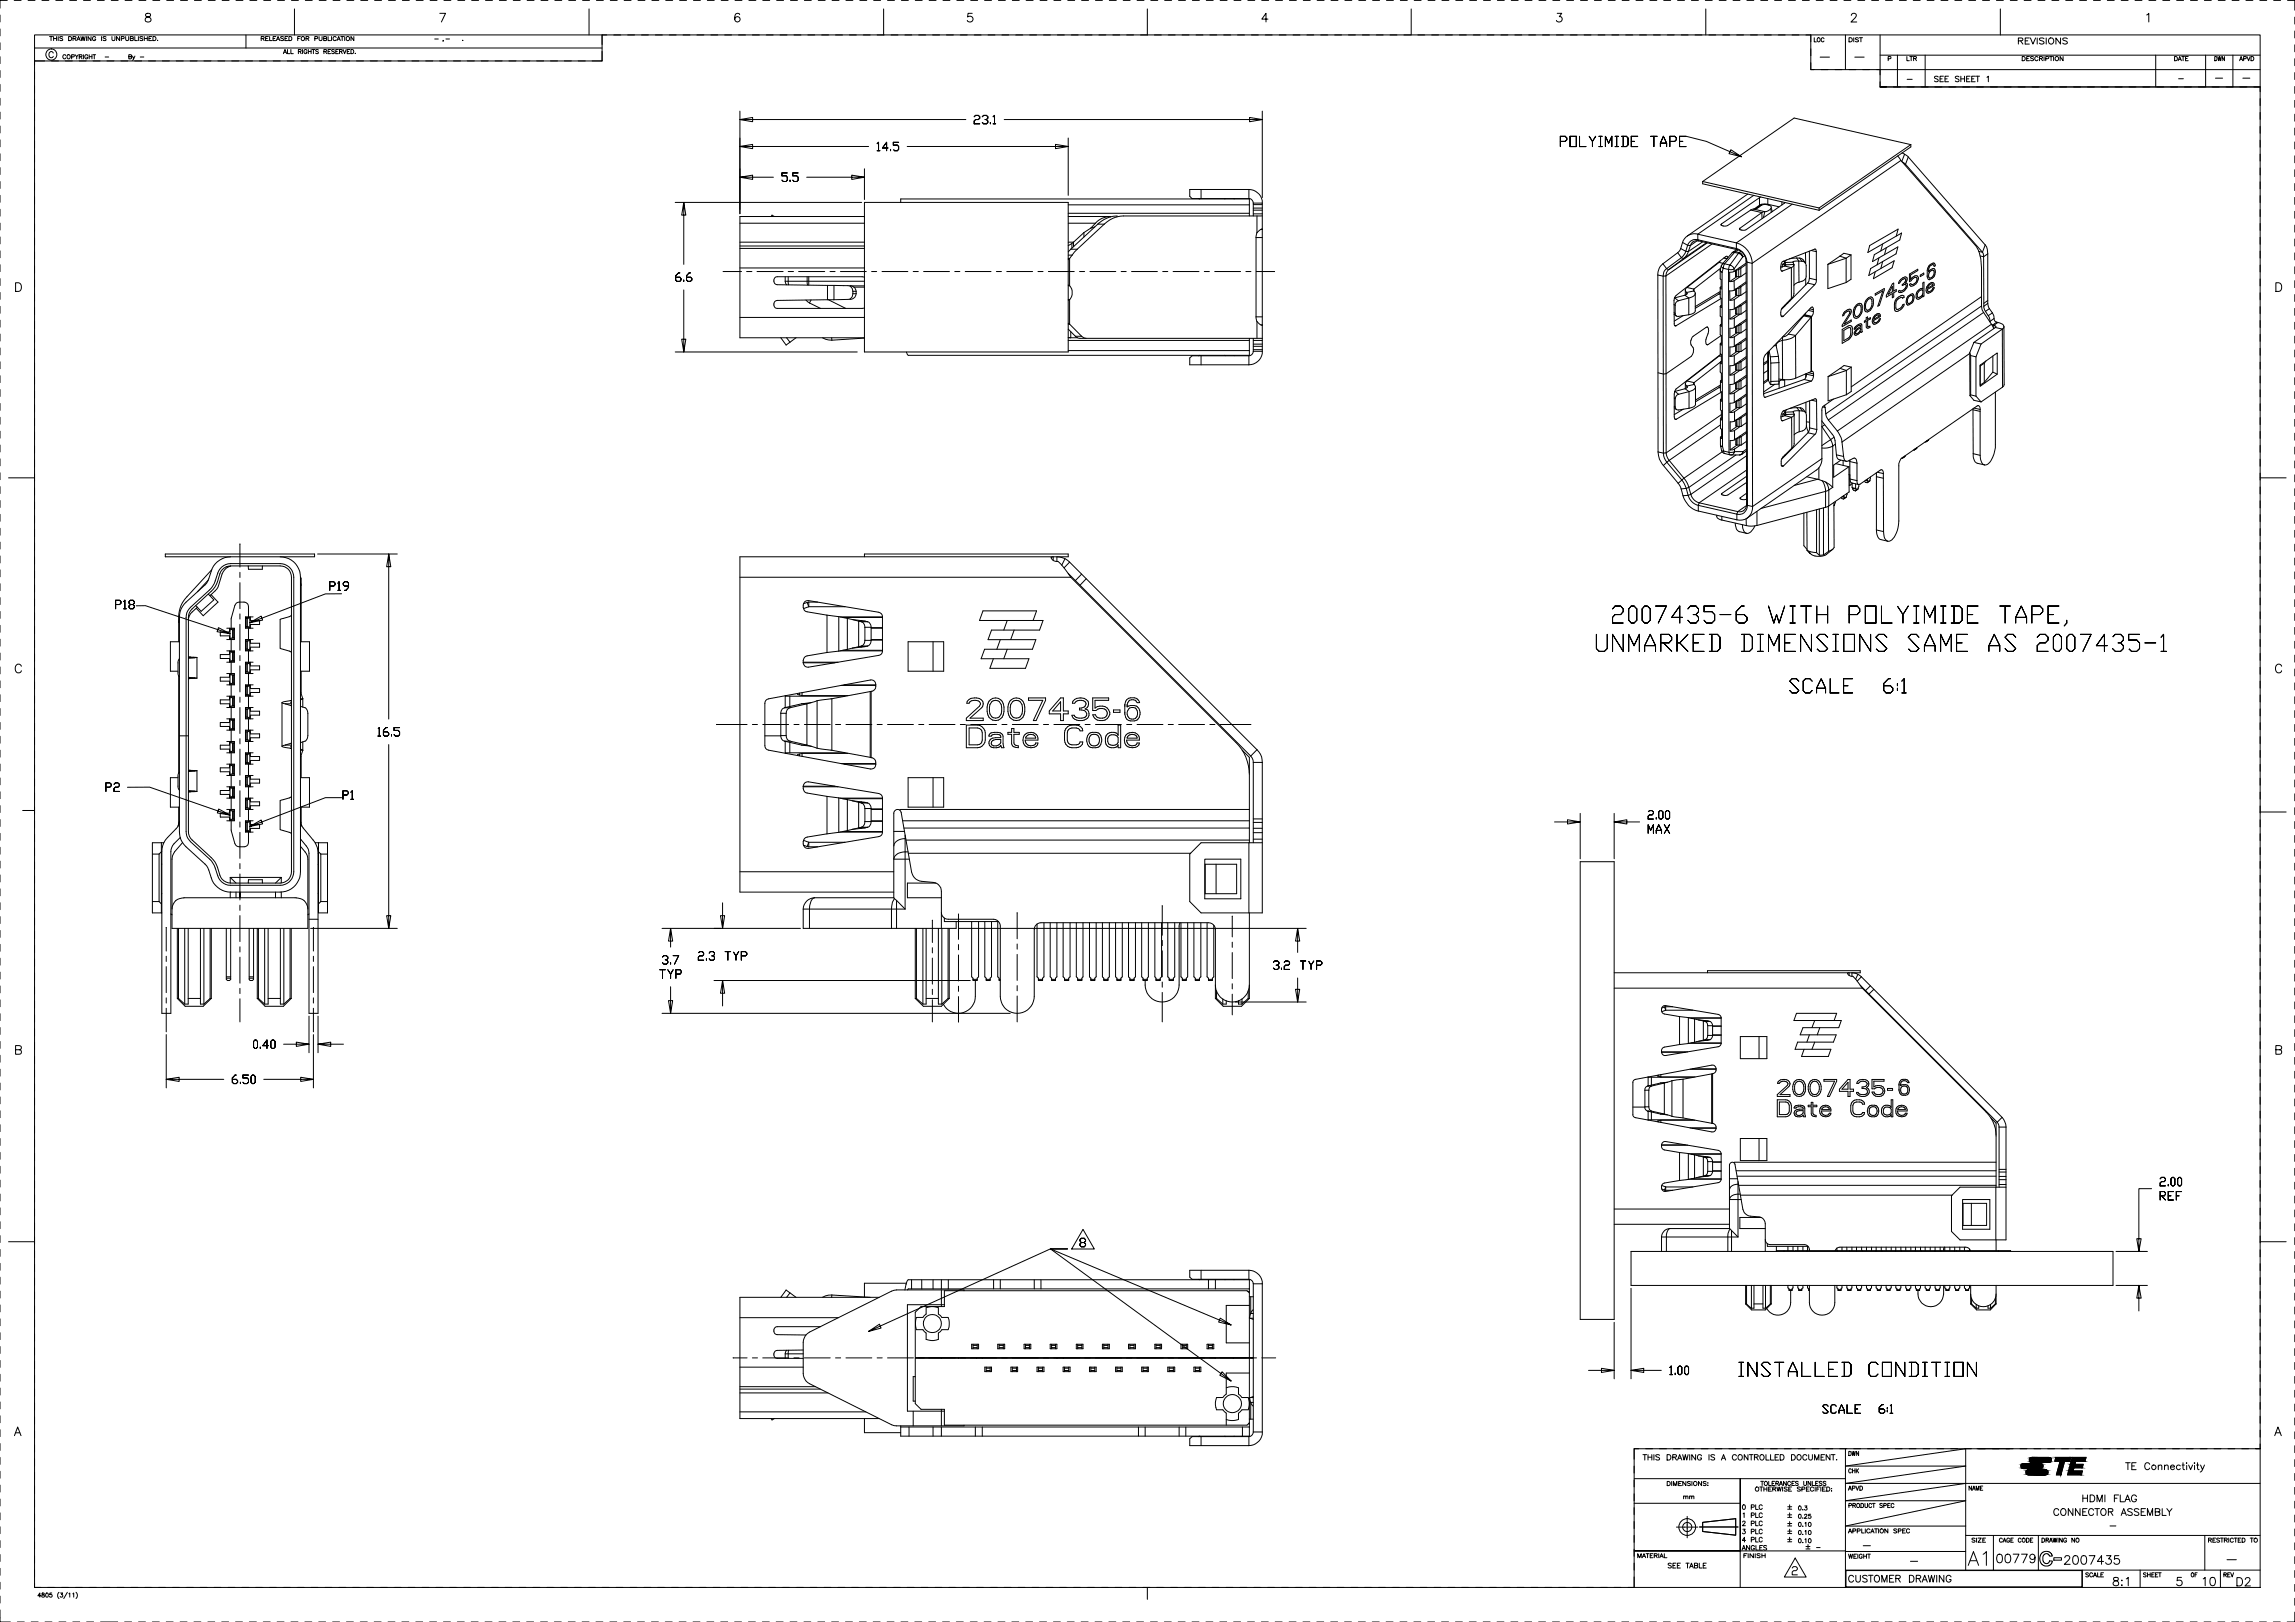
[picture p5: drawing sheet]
<svg xmlns="http://www.w3.org/2000/svg" width="841mm" height="594mm" viewBox="0 0 841 594" stroke-linecap="round" stroke-linejoin="round" font-family="sans-serif">
<g fill="none" stroke="#000" stroke-width=".37">
<path d="M0 5.5v2.6M0 10.6v2.5M0 15.7v2.5M2.7 .1h-2.7v2.9M5.2 .1h2.5M10.3 .1h2.5M12.7 12.8h815.6v568.6h-815.6zM12.7 17.6h207.9M15.4 .1h2.5M18.2 13.4h1.1M18.7 13.4v1.5M19.5 19.4a.8 .8 0 0 0-.9-.5 .8 .8 0 0 0-.7 .8v.6a.81 .81 0 0 0 .7 .8 .81 .81 0 0 0 .9-.5"/>
<path d="M19.6 14.1h1.1M19.6 13.4v1.5M20.4 .1h2.6M20.7 13.4v1.5M21.3 13.4v1.5M23 13.6l-.4-.2-.7 .2 .1 .3 .9 .4-.1 .5-.9-.1M25.1 13.4h.6a.76 .76 0 0 1 .6 .7 .76 .76 0 0 1-.6 .8h-.6zM25.5 .1h2.6M26.8 14.1l.9-.1 .2-.4-1.1-.2v1.5M27.3 14.1l.6 .8M28.2 14.9l.6-1.5 .6 1.5M28.4 14.4h.8"/>
<path d="M29.6 13.4l.4 1.5 .4-1.5 .4 1.5 .4-1.5M30.6 .1h2.5M31.7 13.4v1.5M33.4 13.4v1.5l-1.1-1.5v1.5M35.1 13.7a.6 .6 0 0 0-.7-.3 .6 .6 0 0 0-.5 .5v.4a.57 .57 0 0 0 .6 .6 .57 .57 0 0 0 .6-.6h-.4M35.7 .1h2.5M37.2 13.4v1.5M38.9 13.6l-.4-.2-.7 .2v.3l1 .4-.1 .5-.9-.1M40.8 .1h2.5M41 13.4v1l.5 .5 .5-.2 .1-1.3M43.8 13.4v1.5l-1.1-1.5v1.5M44.5 14.1h.9v-.7h-.9v1.5"/>
<path d="M45.8 .1h2.6M46.1 13.4v1l.4 .5 .6-.2 .1-1.3M47.8 14.1l.9-.1 .2-.4-1.1-.2v1.5l1-.2 .1-.3-.4-.3M49.4 13.4v1.5h.9M50.7 13.4v1.5M50.9 .1h2.6M52.3 13.6l-.4-.2-.6 .2v.3l.9 .3v.6l-.9-.1M52.9 14.1h1.1M52.9 13.4v1.5M53.5 5.1a.63 .63 0 0 0 .3 1 1.14 1.14 0 0 1 1.3 .4 1.14 1.14 0 0 1-.1 1.4l-1 .2-.7-.3a1.17 1.17 0 0 1 .2-1.3 1.17 1.17 0 0 1 1.2-.4 .66 .66 0 0 0 .3-1zM54 13.4v1.5M54.6 14.1h.6"/>
<path d="M55.6 13.4h-1v1.5h1M56 .1h2.5M56 13.4h.6a.76 .76 0 0 1 .6 .7 .76 .76 0 0 1-.6 .8h-.6zM57.7 14.7h.1M61.1 .1h2.5M66.2 .1h2.5M71.2 .1h2.6M76.3 .1h2.6M81.4 .1h2.5M86.5 .1h2.5M90.1 12.8v4.8M91.6 .1h2.5"/>
<path d="M95.7 14.1l.9-.1 .2-.4-1.1-.2v1.5M96.3 14.1l.5 .8M96.6 .1h2.6M97.3 14.1h.7M98.3 13.4h-1v1.5h1M98.8 13.4v1.5h.9M100.1 14.1h.6M101.1 13.4h-1v1.5h1M101.3 14.9l.6-1.5 .6 1.5M101.5 14.4h.8M101.7 .1h2.6M103.8 19.7l.6-1.6 .6 1.6"/>
<path d="M103.9 13.6l-.4-.2-.7 .2 .1 .3 .9 .3v.6l-1-.1M104.1 19.1h.7M104.4 14.1h.6M105.4 18.1v1.6h.9M105.4 13.4h-1v1.5h1M105.9 13.4h.5a.78 .78 0 0 1 .6 .7 .78 .78 0 0 1-.6 .8h-.5zM106.6 18.1v1.6h.9M106.8 .1h2.5M107.9 3.3v9.5M109.1 14.1h.6M109.3 18.9l.9-.1 .1-.5-1-.2v1.6M109.9 18.9l.5 .8"/>
<path d="M110.1 13.4h-1v1.5M110.9 18.1v1.6M111.9 .1h2.5M112.1 14.1l.9-.1 .2-.4-1.1-.2v1.5M112.5 18.5a.62 .62 0 0 0-.9-.3 .62 .62 0 0 0-.2 .9 .55 .55 0 0 0 .5 .6 .55 .55 0 0 0 .6-.6h-.4M112.6 14.1l.6 .8M113 18.1v1.6M113 18.9h1M114 18.1v1.6M114.3 18.1h1.1M114.9 18.1v1.6M115.4 14.1h.8l.2-.5-1-.2v1.5"/>
<path d="M116.7 18.3l-.4-.2-.6 .2 1 .9-.4 .5-.6-.3M116.9 13.4v1l.5 .5 .5-.2 .1-1.3M117 .1h2.5M118.6 14.1l.9-.1v-.6h-.9v1.5l.9-.1 .2-.4-.4-.3M118.7 18.9l.8-.1 .2-.4-1-.3v1.6M119.2 18.9l.5 .8M120.2 13.4v1.5h.9M120.2 18.9h.6M121.2 18.1h-1v1.6h1M121.5 13.4v1.5M122 .1h2.6M122.6 18.3l-.4-.2-.7 .2 .2 .4 .9 .5-.4 .5-.7-.3"/>
<path d="M123.1 18.9h.5M123.2 13.7a.6 .6 0 0 0-.7-.3 .6 .6 0 0 0-.5 .5v.4a.6 .6 0 0 0 .5 .6 .6 .6 0 0 0 .7-.4M123.5 14.9l.6-1.5 .6 1.5M123.7 14.4h.8M124 18.1h-.9v1.6h.9M124.4 18.9l.9-.1 .1-.4-1-.3v1.6M124.9 13.4h1M124.9 18.9l.5 .8M125.4 13.4v1.5M125.7 18.1l.6 1.6 .6-1.6M126.3 13.4v1.5M127.1 .1h2.6"/>
<path d="M127.3 18.9h.5M128.2 18.1h-.9v1.6h.9M128.6 18.1h.5a.81 .81 0 0 1 .5 .8 .81 .81 0 0 1-.5 .8h-.5zM129.7 13.4v1.5l-1.1-1.5v1.5M130.2 19.5h.1M132.2 .1h2.5M137.3 .1h2.5M142.4 .1h2.5M147.4 .1h2.6M152.5 .1h2.6M157.6 .1h2.5M159.3 14.3h1.3"/>
<path d="M161.2 4.9h2.1l-1.5 3.2M162.5 14.8l-.2 .4M162.7 .1h2.5M163.4 14.3h1.3M167.8 .1h2.5M169.6 14.7h.1M172.8 .1h2.6M177.9 .1h2.6M183 .1h2.5M188.1 .1h2.5M193.2 .1h2.5M198.2 .1h2.6"/>
<path d="M203.3 .1h2.6M208.4 .1h2.5M213.5 .1h2.5M215.9 3.3v9.5M218.6 .1h2.5M220.6 12.8v9.5h-207.9M220.6 12.8h1.8M220.6 18.9v3.4h-3.6M220.6 12.8v3.5M223.6 .1h2.6M224.9 12.8h2.6M228.7 .1h2.6"/>
<path d="M230 12.8h2.5M233.8 .1h2.5M235.1 12.8h2.5M238.9 .1h2.5M240.2 12.8h2.5M244 .1h2.5M245.2 12.8h2.6M249 .1h2.6M250.3 12.8h2.6M254.1 .1h2.6M255.4 12.8h2.5M259.2 .1h2.5"/>
<path d="M260.5 12.8h2.5M264.3 .1h2.5M265.6 12.8h2.5M269.4 .1h2.5M270.6 12.8h2.6M271.1 5.3a.89 .89 0 0 0-.9-.4 .89 .89 0 0 0-.8 .6 1.82 1.82 0 0 0 .8 2.6 .99 .99 0 0 0 1-1 .99 .99 0 0 0-.9-1 .99 .99 0 0 0-1.1 .9M274.4 .1h2.6M275.7 12.8h2.6M279.5 .1h2.6M280.8 12.8h2.5M284.6 .1h2.5M285.9 12.8h2.5"/>
<path d="M289.7 .1h2.5M291 12.8h2.5M294.8 .1h2.5M296 12.8h2.6M299.8 .1h2.6M301.1 12.8h2.6M304.9 .1h2.6M306.2 12.8h2.5M310 .1h2.5M311.3 12.8h2.5M315.1 .1h2.5M316.4 12.8h2.5"/>
<path d="M320.2 .1h2.5M321.4 12.8h2.6M323.8 3.3v9.5M325.2 .1h2.6M326.5 12.8h2.6M330.3 .1h2.6M331.6 12.8h2.5M335.4 .1h2.5M336.7 12.8h2.5M340.5 .1h2.5M341.8 12.8h2.5M345.6 .1h2.5"/>
<path d="M346.8 12.8h2.6M350.6 .1h2.6M351.9 12.8h2.6M355.7 .1h2.6M356.3 4.9h-1.5l-.2 1.3a1.13 1.13 0 0 1 1.7 0 1.13 1.13 0 0 1-.2 1.7 1.13 1.13 0 0 1-1.6-.4M357 12.8h2.5M360.8 .1h2.5M362.1 12.8h2.5M365.9 .1h2.5M367.2 12.8h2.5M371 .1h2.5M372.2 12.8h2.6"/>
<path d="M376 .1h2.6M377.3 12.8h2.6M381.1 .1h2.6M382.4 12.8h2.5M386.2 .1h2.5M387.5 12.8h2.5M391.3 .1h2.5M392.6 12.8h2.5M396.4 .1h2.5M397.6 12.8h2.6M401.4 .1h2.6M402.7 12.8h2.6"/>
<path d="M406.5 .1h2.6M407.8 12.8h2.5M411.6 .1h2.5M412.9 12.8h2.5M416.7 .1h2.5M418 12.8h2.5M420.5 3.3v9.5M421.7 .1h2.6M423 12.8h2.6M426.8 .1h2.5M428.1 12.8h2.6M431.9 .1h2.5"/>
<path d="M433.2 12.8h2.5M437 .1h2.5M438.3 12.8h2.5M442 .1h2.6M443.4 12.8h2.5M447.1 .1h2.6M448.4 12.8h2.6M452.2 .1h2.5M453.5 12.8h2.6M457.3 .1h2.5M458.6 12.8h2.5M462.4 .1h2.5"/>
<path d="M463.7 12.8h2.5M464.7 7h-2.3l1.5-2.1v3.2M467.4 .1h2.6M468.8 12.8h2.5M472.5 .1h2.6M473.8 12.8h2.6M477.6 .1h2.5M478.9 12.8h2.6M482.7 .1h2.5M484 12.8h2.5M487.8 .1h2.5M489.1 12.8h2.5"/>
<path d="M492.8 .1h2.6M494.2 12.8h2.5M497.9 .1h2.6M499.2 12.8h2.6M503 .1h2.5M504.3 12.8h2.6M508.1 .1h2.5M509.4 12.8h2.5M513.2 .1h2.5M514.5 12.8h2.5M517.1 3.3v9.5M518.2 .1h2.6"/>
<path d="M519.6 12.8h2.5M523.3 .1h2.6M524.6 12.8h2.6M528.4 .1h2.5M529.7 12.8h2.6M533.5 .1h2.5M534.8 12.8h2.5M538.6 .1h2.5M539.9 12.8h2.5M543.6 .1h2.6M545 12.8h2.5M548.7 .1h2.6"/>
<path d="M550 12.8h2.6M553.8 .1h2.5M555.1 12.8h2.6M558.9 .1h2.5M560.2 12.8h2.5M564 .1h2.5M565.3 12.8h2.5M569 .1h2.6M570.4 12.8h2.5M570.7 4.9h1.6l-.9 1.2a1.06 1.06 0 0 1 1 1.5 1.06 1.06 0 0 1-1.7 .3l-.3-.4M574.1 .1h2.6M575.4 12.8h2.6"/>
<path d="M579.2 .1h2.5M580.5 12.8h2.6M584.3 .1h2.5M585.6 12.8h2.5M589.4 .1h2.5M590.7 12.8h2.5M594.4 .1h2.6M595.8 12.8h2.5M599.5 .1h2.6M600.8 12.8h2.6M604.6 .1h2.5M605.9 12.8h2.6"/>
<path d="M609.7 .1h2.5M611 12.8h2.5M614.8 .1h2.5M616.1 12.8h2.5M619.8 .1h2.6M621.2 12.8h2.5M624.9 .1h2.6M625.1 3.3v9.5M626.2 12.8h2.6M630 .1h2.5M631.3 12.8h2.6M635.1 .1h2.5"/>
<path d="M636.4 12.8h2.5M640.2 .1h2.5M641.5 12.8h2.5M645.2 .1h2.6M646.6 12.8h2.5M650.3 .1h2.6M651.6 12.8h2.6M655.4 .1h2.5M656.7 12.8h2.6M660.5 .1h2.5M661.8 12.8h1.8M663.6 12.8v12.7h25.4"/>
<path d="M663.6 12.8v2.5M663.6 17.9v2.5M664.8 13.8v1.5h.9M665.6 .1h2.5M668.4 14.2a.52 .52 0 0 0-.6-.4 .52 .52 0 0 0-.4 .6 .61 .61 0 0 0 .2 .8 .61 .61 0 0 0 .8-.1v-.1M670.6 .1h2.6M675.7 .1h2.6M676.3 12.8v12.7M677.6 13.8h.6a.78 .78 0 0 1 .6 .8 .78 .78 0 0 1-.6 .7h-.6zM678.4 5.6l.7-.7h.6l.6 .6-.5 1-1.5 1.6h2.1M679.3 13.8v1.5M680.8 .1h2.5"/>
<path d="M681.1 14l-.5-.2-.7 .2 .2 .4 1 .5-.5 .4-.7-.2M681.4 13.8h1.1M682 13.8v1.5M685.9 .1h2.5M689 12.8v19h139.3M691 .1h2.5M696 .1h2.6M701.1 .1h2.6M706.2 .1h2.5M711.3 .1h2.5M716.4 .1h2.5M721.4 .1h2.6"/>
<path d="M726.5 .1h2.6M731.6 .1h2.5M733 3.3v9.5M736.7 .1h2.5M739.6 15l1.4-.2 .3-.5-.3-.3-1.4-.1v2.2M740.5 15l.8 1.1M741.8 .1h2.5M742.1 15h1M743.7 13.9h-1.6v2.2h1.6M744.1 13.9l.9 2.2 1-2.2M746.6 13.9v2.2M746.8 .1h2.6"/>
<path d="M749.1 14.2l-.6-.3-1.1 .3 .2 .5 1.2 .5 .3 .6-.6 .3-1.1-.3M749.9 13.9v2.2M751.9 .1h2.6M755.1 13.9v2.2l-1.7-2.2v2.2M757 .1h2.5M757.6 14.2l-.6-.3-1.1 .3 .3 .5 .9 .3 .5 .5v.3l-.6 .3-1.1-.3M762.1 .1h2.5M767.2 .1h2.5M772.2 .1h2.6M777.3 .1h2.6M782.4 .1h2.5M786.7 5.5l.7-.6v3.2"/>
<path d="M787.5 .1h2.5M792.6 .1h2.5M797.6 .1h2.6M802.7 .1h2.6M807.8 .1h2.5M812.9 .1h2.5M818 .1h2.5M823 .1h2.6M828.1 .1h2.6M833.2 .1h2.5M838.3 .1h2.7v3.6M841 6.3v2.5"/>
<path d="M841 11.4v2.5M841 16.4v2.6M0 20.8v2.5M0 25.8v2.6M0 30.9v2.6M0 36v2.5M12.7 22.3v1.5M12.7 26.3v2.5M12.7 31.4v2.5M12.7 36.5v2.5M12.7 22.3h3.6M18.9 22.3h2.5"/>
<path d="M24 22.3h2.5M24.1 20.4a.57 .57 0 0 0-.6-.4 .57 .57 0 0 0-.5 .6v.4a.56 .56 0 0 0 .5 .6 .56 .56 0 0 0 .6-.4M26.2 20.8h.9l.1-.6-1-.2v1.6M27.5 20l.6 .8v.8M28.7 20l-.6 .8M29 20.8l.9-.1v-.6l-.9-.1v1.6M29 22.3h2.6M29.5 20.8l.6 .8M30.6 20v1.6M32.2 20.4a.57 .57 0 0 0-.7-.4 .57 .57 0 0 0-.4 .6v.4a.55 .55 0 0 0 .5 .6 .55 .55 0 0 0 .6-.6h-.4M32.7 20v1.6M32.7 20.8h1"/>
<path d="M33.7 20v1.6M34 20h1.1M34.1 22.3h2.6M34.5 20v1.6M38.5 20.9h1.3M39.2 22.3h2.5M44.3 22.3h2.5M47.2 20.8l.8-.1 .2-.4-1-.3v1.6l.9-.2 .1-.3-.4-.3M48.6 20.5l.4 1.1 .4-1.1M49 21.6l-.5 .5M49.4 22.3h2.5M51.4 20.9h1.3"/>
<path d="M54.4 22.3h2.6M59.5 22.3h2.6M64.6 22.3h2.5M69.7 22.3h2.5M74.8 22.3h2.5M79.8 22.3h2.6M84.9 22.3h2.6M90 22.3h2.5M95.1 22.3h2.5M100.2 22.3h2.5M105.2 22.3h2.6M110.3 22.3h2.6"/>
<path d="M115.4 22.3h2.5M120.5 22.3h2.5M125.6 22.3h2.5M130.6 22.3h2.6M135.7 22.3h2.6M140.8 22.3h2.5M145.9 22.3h2.5M151 22.3h2.5M156 22.3h2.6M161.1 22.3h2.6M166.2 22.3h2.5M171.3 22.3h2.5"/>
<path d="M176.4 22.3h2.5M181.4 22.3h2.6M186.5 22.3h2.6M191.6 22.3h2.5M196.7 22.3h2.5M201.8 22.3h2.5M206.8 22.3h2.6M211.9 22.3h2.6M663.6 23v2.5h1.2M667 20.9h3.4M667.4 25.5h2.5M672.5 25.5h2.5"/>
<path d="M677.5 25.5h2.6M679.7 20.9h3.4M682.6 25.5h2.6M687.7 25.5h140.6M689 20.2h139.3M691.3 31.8h-2.3h139.3M691.9 21.5l.9-.1 .1-.6-1-.1v1.5M695.3 20.2v11.6M698.8 20.7v1.5h.9M698.9 29.1h1.8M699.9 20.7h1M700.4 20.7v1.5"/>
<path d="M701.3 21.4l.9-.1v-.5l-.9-.1v1.5M701.8 21.4l.5 .8M705.5 20.2v11.6M710.3 28.2l-.5-.3-.7 .1-.1 .6 1.1 .5 .2 .5-.5 .3-.9-.3M710.9 28.9h.8M712.2 27.9h-1.3v2h1.3M712.8 28.9h.7M714 27.9h-1.2v2h1.2M717.9 28.2l-.5-.3-.9 .3 .1 .4 1.1 .5v.8h-.7l-.5-.3M718.6 28.9h1.3M718.6 27.9v2M719.9 27.9v2"/>
<path d="M720.7 28.9h.8M722 27.9h-1.3v2h1.3M722.5 28.9h.8M723.8 27.9h-1.3v2h1.3M724.1 27.9h1.3M724.7 27.9v2M728.1 28.3l.5-.4v2M741 20.7h.6a.79 .79 0 0 1 .6 .8 .79 .79 0 0 1-.6 .7h-.6zM742.7 21.4h.6M743.7 20.7h-1v1.5h1M745.2 20.9l-.9-.1-.1 .4 .8 .4 .2 .4-.4 .2-.7-.2M746.8 21.1a.62 .62 0 0 0-.6-.4 .62 .62 0 0 0-.5 .6 .68 .68 0 0 0 .2 .8 .68 .68 0 0 0 .9-.1v-.1"/>
<path d="M747.4 21.4h.7l.4-.4-.2-.2-.9-.1v1.5M748 21.4l.5 .8M749.1 20.7v1.5M749.7 21.5l.9-.1 .1-.6-1-.1v1.5M751.1 20.7h1.1M751.6 20.7v1.5M752.6 20.7v1.5M756 20.7v1.5l-1.1-1.5v1.5M790 20.2v11.6M796.9 20.7h.5a.81 .81 0 0 1 .5 .8 .81 .81 0 0 1-.5 .7h-.5zM798.2 22.2l.6-1.5 .6 1.5M798.4 28.8h1.7"/>
<path d="M798.4 21.7h.8M799.5 20.7h1M800 20.7v1.5M800.9 21.4h.6M801.9 20.7h-1v1.5h1M808.3 20.2v11.6M811.6 20.7a.77 .77 0 0 1 .9 .8 .77 .77 0 0 1-.9 .7zM811.9 28.6h2.6M812.8 20.7l.3 1.5 .3-1.5 .2 1.5 .4-1.5M815.2 20.7v1.5l-.9-1.5v1.5M818.3 20.2v11.6M820.7 22.2l.6-1.5 .5 1.5"/>
<path d="M820.9 21.7h.7M821.9 28.6h2.6M822.2 21.5l.8-.1v-.6l-.8-.1v1.5M823.4 20.7l.6 1.5 .6-1.5M824.9 20.7h.5a.81 .81 0 0 1 .6 .8 .81 .81 0 0 1-.6 .7h-.5zM828.3 31.8v1.8M828.3 36.1v2.6M841 21.5v2.6M841 26.6v2.5M841 31.7v2.5M841 36.8v2.5M0 41.1v2.5"/>
<path d="M0 46.2v2.5M0 51.2v2.6M0 56.3v2.6M12.7 41.5v2.6M12.7 46.6v2.6M12.7 51.7v2.5M12.7 56.8v2.5M271.1 53.6l4.7 .9v-1.6l-4.7 .7h47.2M271.1 43.8l4.7 .8v-1.6l-4.7 .8h82.8M271.1 40.7v37.6M321.9 55.2v-3.1v3.1M321.9 52.1l-.5 .5 .5-.5"/>
<path d="M322.5 55.2h-1.1h1.1M323.4 54.2h2h-2M324.9 55.2v-3.1v3.1M324.9 52.1l-1.5 2.1 1.5-2.1M326.3 54.7v.5v-.5M327.4 52.1v1v-1M327.4 53.1h1.4h-1.4M327.9 55.2l-.5-.5 .5 .5M328.8 53.1l.5 .5-.5-.5M328.8 55.2h-.9h.9M329.3 52.1h-1.9h1.9M329.3 53.6v1.1v-1.1"/>
<path d="M329.3 54.7l-.5 .5 .5-.5M332.4 53.6h59.1l-4.7 .9v-1.6l4.7 .7M357 45.4v-1.1v1.1M357 44.3l.5-.5-.5 .5M357.5 43.8h1h-1M357.5 42.3l-.5 .5 .5-.5M358.5 43.8l.5-.5-.5 .5M358.5 42.3h-1h1M359 45.4h-2h2M359 43.3v-.5v.5M359 42.8l-.5-.5 .5 .5M360 44.8l.5 .6-.5-.6"/>
<path d="M360.5 45.4h1h-1M360.5 42.3l-.5 .5 .5-.5M361 43.8h.5h-.5M361.5 45.4l.5-.6-.5 .6M361.5 43.8l.5-.5-.5 .5M361.5 42.3h-1h1M362 44.8v-.5v.5M362 44.3l-.5-.5 .5 .5M362 43.3v-.5v.5M362 42.8l-.5-.5 .5 .5M362.9 44.8v.6v-.6M364.4 45.4v-3.1v3.1"/>
<path d="M364.4 42.3l-.5 .5 .5-.5M364.9 45.4h-1h1M368 43.8h94.6l-4.7 .8v-1.6l4.7 .8M391.5 50.6v21M462.6 40.7v31.7M571.8 51.8h1.8h-1.8M571.8 49.9v3.8v-3.8M573.6 51.8l.6-.6-.6 .6M573.6 49.9h-1.8h1.8M574.2 51.2v-.6v.6M574.2 50.6l-.6-.7 .6 .7M575.4 53.7h2.2h-2.2"/>
<path d="M575.4 49.9v3.8v-3.8M577.6 53.7v-3.8v3.8M577.6 49.9h-2.2h2.2M578.8 53.7v-3.8v3.8M581.2 53.7h-2.4h2.4M583.6 53.7v-1.9v1.9M583.6 51.8l-1.2-1.9 1.2 1.9M584.8 49.9l-1.2 1.9 1.2-1.9M586.5 53.7v-3.8v3.8M587.1 53.7h-1.2h1.2M587.1 49.9h-1.2h1.2M588.3 49.9v3.8v-3.8"/>
<path d="M589.5 52.4l-1.2-2.5 1.2 2.5M590.7 53.7v-3.8v3.8M590.7 49.9l-1.2 2.5 1.2-2.5M592.5 53.7v-3.8v3.8M593.1 53.7h-1.2h1.2M593.1 49.9h-1.2h1.2M594.2 49.9h1.8h-1.8M594.8 53.7v-3.8v3.8M596 49.9l.6 .7-.6-.7M596 53.7h-1.8h1.8M596.6 50.6v2.5v-2.5M596.6 53.1l-.6 .6 .6-.6"/>
<path d="M597.8 49.9v3.8v-3.8M599 51.8h-1.2h1.2M600.2 53.7h-2.4h2.4M600.2 49.9h-2.4h2.4M606.1 53.7v-3.8v3.8M607.3 49.9h-2.4h2.4M608.5 52.4v1.3v-1.3M609.6 49.9l1.1 2.5h-2.2h2.2v1.3v-1.3zM609.6 49.9l-1.1 2.5 1.1-2.5M611.9 51.8h1.8h-1.8M611.9 49.9v3.8v-3.8M613.7 51.8l.6-.6-.6 .6"/>
<path d="M613.7 49.9h-1.8h1.8M614.3 51.2v-.6v.6M614.3 50.6l-.6-.7 .6 .7M615.5 49.9v3.8v-3.8M616.7 51.8h-1.2h1.2M617.9 53.7h-2.4h2.4M617.9 49.9h-2.4h2.4M617.9 49.9l7.4 1.9 12.9 5.6-4.6-1.1 .7-1.5 3.9 2.6M695.4 57.1l1.2 1.7M696.6 58.8l27.3 31.1a13.2 13.2 0 0 1 2.2 8.2v14M696.6 58.8l-54.5 37.6M697 59.2l1.3 1"/>
<path d="M697 56l1 .5M698 56.5l1.3 1M698 56.5l-1.1 2.6M699.3 57.5l-1 2.7M699.3 57.5l28.2 32.2M700.2 53v.8l-33.6 23.2M700.2 53l-42.7-9.8-33.5 23.3M700.2 53l-33.6 23.2M828.3 41.2v2.5M828.3 46.3v2.5M828.3 51.4v2.5M828.3 56.4v2.6"/>
<path d="M841 41.8v2.6M841 46.9v2.6M841 52v2.5M841 57.1v2.5M0 61.4v2.5M0 66.5v2.5M0 71.6v2.5M0 76.6v2.6M12.7 61.9v2.5M12.7 66.9v2.6M12.7 72v2.6M12.7 77.1v2.5"/>
<path d="M247.4 74.1h68.4M250.6 74.1l-.8 4.7h1.5l-.7-4.7v22.7M271.1 64.9l4.7 .8v-1.6l-4.7 .8h12.3M282.6 79.3l.3-.5 .9 .5M286.6 63.3v1.1v-1.1M286.6 64.4h1.5h-1.5M287.1 66.5l-.5-.5 .5 .5M288.1 64.4l.4 .5-.4-.5M288.1 66.5h-1h1M288.5 63.3h-1.9h1.9M288.5 64.9v1.1v-1.1M288.5 66l-.4 .5 .4-.5"/>
<path d="M289.5 66v.5v-.5M290.5 63.3v1.1v-1.1M290.5 64.4h1.5h-1.5M291 66.5l-.5-.5 .5 .5M292 64.4l.5 .5-.5-.5M292 66.5h-1h1M292.5 63.3h-2h2M292.5 64.9v1.1v-1.1M292.5 66l-.5 .5 .5-.5M295.6 64.9h21.2l-4.7 .8v-1.6l4.7 .8M316.8 74.1h74.7v54.8h-74.7zM316.8 79.3h-45.7v44.4h45.7"/>
<path d="M316.8 61.8v11.3M330.1 74.1v-1.2h127.7v6.2M391.5 79.3h15.5a7.2 7.2 0 0 0-5.6 2.5M391.5 78.1h66.3M391.5 75h66.3M409.4 79.1a10.7 10.7 0 0 0-7.1 3M439.2 72.7l.4 .2M440.1 69.4v3.3M448.9 72.7v.2M452.2 72.7v.2M457.7 69.4a5 5 0 0 1 4.9 5M457.7 72.7a1.61 1.61 0 0 1 1.6 1.7"/>
<path d="M457.7 69.4h-21.7v2.5l.8 .8h20.9M457.7 69.4v3.3M459.3 74.4v4.7M459.3 78.3h3.3M459.3 77h3.3M459.3 76.2h3.3M459.3 74.9h3.3M459.3 74.4h3.3M460.6 79.1v6.1M462.6 79.1h-50.9a10.4 10.4 0 0 0-7 3M462.6 74.4v9.5M624 66.5v.8l42.6 9.7"/>
<path d="M624 66.5l42.6 9.7M640.5 71.1l-22.1 15.3M641.6 76.9l-8.5 5.7a2.27 2.27 0 0 1-2.5-.3l.2-.2M641.6 76.9l4 1M642.7 76.6a4.3 4.3 0 0 0 2.8-1.4 2.96 2.96 0 0 1 3.6 .7l-.6 .9-1.8 .7M642.7 76.6l-1.1 .3M642.7 71.6l-20.5 14.2M642.7 76.6l4 .9M644.8 72.4l-14 9.7M644.8 75.2l-2 1.4M644.8 72.4v2.8M645.3 72.1l-.5 .3"/>
<path d="M645.6 74.9l-2.3 1.7 2.3-1.7M645.6 77.9l-8 5.7M645.6 74.8l-.1 .4M645.6 77.9l.1 2.2M646.7 77.5l-1.1 .4M646.7 77.5l-.5 2.2M647.8 74.8h-2.1l-.9 .4M647.8 72.7v2.1M647.8 74.8l4.2 .9M648.1 74.9l-.1 .2M648.9 76.4l.2 1.3M649.2 76.4l.2 1.1"/>
<path d="M653 73.9v1.1M654.1 74.2l-14.2 9.9a2.29 2.29 0 0 1-2.5-.3l.2-.2M656.8 74.8l-20.5 14.2M666.6 76.2v.8M698.3 60.2l28.2 32.2M828.3 61.5v2.6M828.3 66.6v2.5M828.3 71.7v2.5M828.3 76.8v2.5M841 62.2v2.5M841 67.2v2.6M841 72.3v2.6"/>
<path d="M841 77.4v2.5M0 81.7v2.6M0 86.8v2.5M0 91.9v2.5M0 97v2.5M12.7 82.2v2.5M12.7 87.3v2.5M12.7 92.3v2.6M12.7 97.4v2.6M248.6 100l-1 1 1-1M249.1 100h-.5h.5M252.5 100l-.9 1 .9-1"/>
<path d="M253 100h-.5h.5M265 99.5h6.7M271.1 98.1h45.7M271.1 91h45.7M271.1 90.1h45.7M271.1 88.7h45.7M271.1 81.8h45.7M273.6 99.5h1.9M277.4 99.5h9.6M288.8 99.5h2M292.7 99.5h9.5M304.2 99.5h1.8"/>
<path d="M308 99.5h9.5M319.4 99.5h1.9M323.2 99.5h9.5M334.6 99.5h1.9M338.5 99.5h9.4M349.9 99.5h1.8M353.7 99.5h9.5M365.1 99.5h1.9M368.9 99.5h9.5M380.4 99.5h1.8M384.2 99.5h9.5M391.5 94.7h.5"/>
<path d="M391.5 93.4h1.4M391.5 88.7h1.9M391.5 81.8h9.9M392 94.7v10h-.5M392 94.7l-.5 .4M392.4 91.3l-.9 1M392.4 91.3h2.4M392.8 89.2v1.7M392.9 93.4l-.9 1.3M393.4 88.7l-1.9 1.3M393.4 88.7v1.6M394.8 91.3l-1.9 2.1"/>
<path d="M395.6 99.5h1.9M397.2 85.2l-3.8 3.5M397.2 85.2v1.6M399.4 99.5h9.5M399.8 83.5l-2.6 1.7M401.2 83.1l-1.4 .4M401.4 81.8l-1.6 1.7M402.3 82.1l-9.9 9.2M402.3 82.1h2.4M404.7 82.1l-9.9 9.2M410.8 99.5h1.9M414.7 99.5h9.4"/>
<path d="M426.1 99.5h1.8M429.9 99.5h9.5M441.3 99.5h1.9M445.1 99.5h9.5M456.6 99.5h1.8M460.3 87h2.3M460.3 87v29M460.6 85.2l-.3 1.8M462.1 84h.5M462.6 84l-.7 .1-1.3 1.1M462.6 84v35M467.1 99.4l-6.7 .1"/>
<path d="M609.4 96.6a4.8 4.8 0 0 0-1.9 4.1M609.4 96.6l1.3 1.8M610.7 98.4l-1 1.2-.2 1.5M610.7 98.4l.8 .4M611.5 98.8l-.8 1-.2 1.3M614.8 92.6l-5.4 4M614.8 92.6l1.4 1.8M615.9 91l-1.1 1.6M615.9 91l1.9 1M616.2 94.4l-5.5 4M616.2 94.4l.7 .3M616.6 88.8l-.7 2.2"/>
<path d="M616.6 88.8l1.8 1M616.9 94.7l-5.4 4.1M617.8 92l-.7 1.4-.9 1M617.8 92l.9 .1M618.4 86.4l-1.1 1.1-.7 1.3M618.4 89.8l-.6 2.2M618.4 89.8l1.1 .1M618.7 92.1l-.7 1.5-1.1 1.1M619.5 89.9l-.8 2.2M621.9 88.2l-2.4 1.7M622.2 87.8a3.1 3.1 0 0 0-3.8 2M622.2 85.8a4.7 4.7 0 0 0-3.8 .6"/>
<path d="M622.2 85.8v2M622.2 87.8l.3 .4M622.2 87.8l14.1 3.2M622.2 85.8l14.1 3.2M622.5 88.2a2.48 2.48 0 0 0-3 1.7M622.5 88.2l14.2 3.3M624 88.6l-5.3 3.5M625.4 88.9l-8.5 5.8M625.6 89l-14.1 9.8M627.4 89.3l-16.9 11.8M630 96.1l-11.8 9.2M630 96.1l1.4 .3"/>
<path d="M630.3 95.7l-.3 .4M630.4 98.8l.3 7-.3-.4M630.4 98.8l.7 .9M630.4 99.2l.7 .5M630.6 98.2l-9.9 7.7M630.8 82.1v.4M630.8 97.3l-.4 1.5M631.1 99.7l.4-1.4 1.9 .4 .2 67M631.1 99.7l.1 63.8M631.1 96.7l-.3 .6M631.8 94.5l1.1 .3-1.2-.3M632 96.6l-.9 .1"/>
<path d="M632 96.6l-.5 1.7-.5-.4-.2-.6M632 96.6l3.6-4.1 1.5 .3-3.2 4.3M632 96.6l1.9 .5M633.2 94.4l-.2-.4h-.6l-18.5 14.6-.4 1.5v8.8l.4 .5 .3-.1M633.9 97.1l1.4 .9 .2 .5-1 .3-1.1-.1zM634.8 92.6l-3.7 4.1M635.1 92.3l-.3 .3M635.5 99.4l-1.6 .3v3.4M636 92.2l-.9 .1M636 92.2l-1.2 .4M636 99l.1 2.2M636 92.2l1.3 .3"/>
<path d="M636.1 99v2.3M636.2 98.9h.2M636.3 91a5.6 5.6 0 0 1 3.9 5M636.3 89a7.8 7.8 0 0 1 5.8 7.4M636.3 89v2M636.3 91l.4 .5M636.4 91.4l-1.3 .9M636.4 98.9v2.4M636.7 91.5a4.5 4.5 0 0 1 3.2 4.1M636.9 91.5l-.9 .7M637.1 92.8l.2-.3a1.63 1.63 0 0 1 1.3 1.7l-.6-.9zM637.2 98.7v2.7"/>
<path d="M637.2 98.7l-.8 .2M637.3 98.1l.6 .1M637.6 83.6v.4M637.9 98.2l-.7 .5M637.9 92.1l-.6 .4M637.9 98.2v3.1M639.4 93.7l-.8 .5-3.1 4.3v.9M639.9 96.4l-4.4 3M639.9 96.9l-2 1.3M639.9 100l-2 1.3M639.9 95.6l.1 89.1M639.9 95.6l.3 .4"/>
<path d="M640.2 96l.2 89.1M640.2 96l1.9 .4M642.1 96.4l.1 89.1M652.8 99.2l.4 .1M653.2 96.8v.9M653.2 96.8l.8 .2M653.5 95.7l.6 .1M653.9 97.4l-1.3 .5M653.9 97.4l2.6 .6M654.1 96.2l-.9 .6M654.1 96.2l.2 .8M654.3 97l-.4 .4"/>
<path d="M654.7 95.2l-.6 .6v1.5M656.5 98l-3.3 1.3M656.5 98v11.3M657.1 96h.1M657.1 96l.3 .9M657.1 96l-3 .2M657.4 96.9v10.7l-.3 1-.6 .7M657.4 97l-.2 .5-.7 .5M657.4 96.9l-3.1 .1M658.4 94.5l-2.7 .3M658.4 94.5l.8 1.1M658.4 94.5h1.1"/>
<path d="M659.2 95.6l-1.6 .1-.5 .3M659.2 95.6l.1 7.7M659.2 95.6l1.2 .1M659.5 94.5l.4 .1a2.92 2.92 0 0 1 1.7 1.7M659.5 94.5l.9 1.2M660.4 95.7l1 .4 .4 .6 .1 4.4a1.91 1.91 0 0 1-1.5 1.9l-1.1 .3M661.6 92.6l.1 3.7M663.1 92v9.9M663.7 91.7l1.9 .5M665.6 92.2l-.2-.8-.4-.2-11.6 4.5a2.89 2.89 0 0 0-.4 3.6h.2M665.6 92.2v10.3M674.2 93.8l-4.4 3"/>
<path d="M674.2 93.8l2.3 .8M676.5 94.6l-6.7 2.2M676.5 94.6v8.9M678.3 93.4v8.9l-1.8 1.2-6.7 2.2v-8.9M678.3 93.4l-2.6-.6-1.5 1M678.3 93.4l-1.8 1.2M688.6 94.5l-.7 2.5M689.9 89.4l-.7 2.5M689.9 95.8l-.7 2.6M691.3 90.7l-.7 2.6M694.9 86.5l.7-2.6-10.4 6-.7 2.6 12.4-7.1-.7 2.5-9.3 5.4-.7 2.5 9.3-5.4-.7 2.6-9.3 5.4-.7 2.5 9.3-5.4-.7 2.6-6.9 4 .7-2.6M707.2 99.5l1.1-.6a1.7 1.7 0 0 1 .3 1.9 1.7 1.7 0 0 1-1.6 1l-.2-1z"/>
<path d="M707.3 96.9l1.4-.5 .5 .9-.4 .3-.3-.6a1.85 1.85 0 0 0-1.7 2.6l.5-.7 1.4-.5a2.49 2.49 0 0 1 .2 2.6 2.49 2.49 0 0 1-2.2 1.3 4.2 4.2 0 0 1-.4-3.8zM725.1 92.1l1.4 .3M725.6 93.7l1.3 .3M726.5 92.4l.4 1.6M726.9 94l.1 18.2M727.5 89.7l.8 1.6 .1 1.7M727.5 89.7l-1 2.7M728.4 93l-1.5 1M728.4 93v18.1M828.3 81.8v2.6M828.3 86.9v2.6M828.3 92v2.5"/>
<path d="M828.3 97.1v2.5M841 82.5v2.5M841 87.6v2.5M841 92.6v2.6M841 97.7v2.6M0 102v2.6M0 107.1v2.6M0 112.2v2.5M0 117.3v2.5M5.7 103.6h1.1a1.7 1.7 0 0 1 1.1 1.5 1.7 1.7 0 0 1-1.1 1.6h-1.1zM12.7 102.5v2.5M12.7 107.6v2.5"/>
<path d="M12.7 112.7v2.5M12.7 117.7v2.6M247.6 101v1.5v-1.5M247.6 102.5l.5 .6-.5-.6M248.1 103.1h1h-1M249.1 103.1l.5-.6-.5 .6M249.1 101.5h-1.5h1.5M249.6 102.5v-.5v.5M249.6 102l-.5-.5 .5 .5M250.6 106.2v22.7l-.8-4.7h1.5l-.7 4.7M250.6 102.5v.6v-.6M251.6 101v1.5v-1.5"/>
<path d="M251.6 102.5l.5 .6-.5-.6M252.1 103.1h.9h-.9M253 103.1l.5-.6-.5 .6M253 101.5h-1.4h1.4M253.5 102.5v-.5v.5M253.5 102l-.5-.5 .5 .5M271.1 116.3h45.7M287.7 103l.6 1.3M287.7 101.4v1.6M287.7 103h29.1M288.8 101.4l.2 2.9M295.4 109.9l1.2 1.1"/>
<path d="M295.8 101.4a4.4 4.4 0 0 0 .2 3M296.4 101.4v3M296.6 111l4.1 2M297.2 109.9l-.6 1.1M303.2 109.8l-18.4 .2a1.48 1.48 0 0 0-1.2 1.5 1.48 1.48 0 0 0 1.3 1.5l31.9-.2M303.2 104.5l6 .1a2.81 2.81 0 0 1 2.6 .4l.5 .6 .2 1.1M303.2 104.5v5.3M303.2 109.8h2.4M303.6 109.8l6.3 3.2M305.6 104.5v5.3M311.4 104.6a2.33 2.33 0 0 1 2.3 2.1M311.6 104.7h5.2"/>
<path d="M312.5 107.6a2.05 2.05 0 0 1-1.7 2.1l-5.2 .1M312.5 106.7v.9M312.5 107.6h1.2M312.5 106.7h1.2M312.9 105.2h3.9M313.7 107.6a2.25 2.25 0 0 1-2.3 2.1M313.7 106.7v.9M316.8 101.5l-31.9-.1a1.48 1.48 0 0 0-1.3 1.4 1.48 1.48 0 0 0 1.2 1.5l18.4 .2M391.5 104.4a3.5 3.5 0 0 1 .5 5.3M391.5 118.7h.5M391.5 109.7h.5M391.5 118.4l.5 .3"/>
<path d="M392 118.7l4.4 4.5M392 109.7v9M392 109.7l-.5 .3M460.3 116l.3 1.8M460.3 116h2.3M460.6 117.8l1.3 1.1 .7 .1M460.6 117.8v6.1M462.1 119h.5M462.6 119.1v9.6M607.5 100.7l.1 64.8M607.5 100.7l2 .4M609.5 101.1l.1 64.9"/>
<path d="M610.5 101.1l.1 64.8M610.5 101.1h-1M613.5 115.1l.8 .6M613.5 114.5l.4 .3M613.5 111.5l.4 .3M613.6 109.1h.1M613.7 109.1l1.4 1.1M613.7 119.2l.5 .1M613.9 114.8l.4 .9M613.9 111.8v3M615.1 110.2a1.68 1.68 0 0 0-1.2 1.6M616.8 115.6l-3.3 2"/>
<path d="M617.4 108.1l1.5 1M617.4 108.1l-3.7 1M617.6 106.2l.5 .9M617.6 106.2v1.9M618.1 107.1l.1 .6-.8 .4M618.1 107.1v.7M618.2 105.3l-.6 .9M618.2 105.3l2.5 .6M618.9 115.3l-3.8 .6-.8-.2M618.9 109.1v6.2M618.9 109.1l-3.8 1.1M620.7 105.9v.7"/>
<path d="M620.7 106.6l.5 .9M620.7 106.6l-2.6 .5M621.2 107.5v6.5l-.6 .7-1.7 .6M621.2 107.5l-.6 .9-1.7 .7M625.6 119.8l-5.1 3.4a3 3 0 0 0 .1 4.4v1.4l-.9 1.6-9.1 6.3-1 .1-2-.5M625.6 119.8l.5 .8a6.2 6.2 0 0 1-1 3.8v1.4l.5 .5M625.6 119.8l.1 .1M629.9 107.7l-8.7 5.2M629.9 107.7l.5 .1M630.4 119.1v3.5l.4 .3M630.4 112.3v3.5l.4 .3v3.4l-.4-.4M630.4 105.4v3.6l.3 .3"/>
<path d="M630.4 107.1l-.5 .6M630.4 106.8l-9.2 5.5M630.7 105l-.3 .4M630.7 109.3l.1 3.4-.4-.4M630.7 109.3l-16.5 10M630.8 118.7l-.4 .4M630.8 111.9l-.4 .4M635.5 102.8l-1.6 .3M635.5 102.8v3.5M635.5 106.3l-1.6 .2v3.5M635.5 113.1l-1.6 .3v3.4M635.5 119.9l-1.6 .3v3.5"/>
<path d="M635.5 109.7l-1.6 .3M635.5 116.5l-1.6 .3M635.5 109.7v3.4M635.5 116.5v3.4M636.1 105.9v2.2M636.1 112.7v2.2M636.1 119.6v2.2M636.1 101.3h.3M636.1 105.8v2.3M636.1 114.9l.4 .1M636.1 108.1l.3 .1M636.2 105.8h.2"/>
<path d="M636.3 119.4l.2 .1M636.3 112.6h.2M636.4 105.8v2.4M636.4 108.2h.8M636.4 101.3l.8 .1M636.5 112.6v2.4M636.5 119.5v2.4M636.5 101.4l-2.6 1.7M636.5 108.2l-2.6 1.8M636.5 115.1l-2.6 1.7M636.5 115l.7 .1M637.2 105.5v2.7"/>
<path d="M637.2 112.4v2.7M637.2 119.2v2.7M637.2 105.5l-.8 .3M637.2 112.4l-.7 .2M637.2 119.2l-.7 .3M637.4 118.7l.6 .1M637.4 111.8l.6 .1M637.4 105l.5 .1M637.7 101.4l-2.2 1.4M637.7 108.2l-2.2 1.5M637.7 115.1l-2.2 1.4M637.9 108.2h-.7"/>
<path d="M637.9 105.1l-.7 .4M637.9 101.3l-.7 .1M637.9 105.1v3.1M638 118.8l-.8 .4M638 115l-.8 .1M638 111.9l-.8 .5M638 111.9v3.1M638 118.8v3.1M639.9 103.2l-4.4 3.1M639.9 103.7l-2 1.4M640 106.8l-2.1 1.4M640 110.1l-4.5 3"/>
<path d="M640 110.6l-2 1.3M640 113.7l-2 1.3M640 116.9l-4.5 3M640 117.4l-2 1.4M652.7 115.7l.8 .1M654 111.8v.4M654.9 110.9l.3 .1M655.9 110v.3M656.5 109.3l-3.3 3.3a2.29 2.29 0 0 0 0 3.4l.3-.2M659.3 103.3l-1.6 .8-.3 .4M661 115.7l-5.6 6.7M661 115.7l2.7 .5"/>
<path d="M661.2 115.4l-.2 .3M661.2 115.4l2.6 .6M661.4 115.3l-.2 .1M661.4 115.3l2.5 .6M661.7 114.7l-.3 .6M661.7 101.9v2.5M662.4 103.7l-9.6 9.6M662.4 103.7l2.6 .6M662.6 113.7l1.9 .4M663.1 101.9l-.2 1-.5 .8M663.1 101.9l2.5 .6M663.2 113.1l1.3 .3"/>
<path d="M663.7 116.2v19.9M663.7 116.2l-5.7 6.7M663.8 116v20.1M663.8 116l-.1 .2M663.9 115.9l-.1 .1M664.5 113.4l-.2-.8-.5-.1-17.2 17.9-.3 .9 .2 14 .4 .2 16.8-5.9M664.5 114.1l-.1 .9-.5 .9M664.5 113.4v.7M665 104.3l-11.5 11.5M665.6 102.5l-.1 1-.5 .8M676 114.1l.7-.4a1.22 1.22 0 0 1 1.6-.2l-.2 1.5-2.2 3.7 2.5-1.5v.5l-3.3 1.9v-.5l2.8-4.7-.2-.4-.7 .1-1.7 1.6zM680 119.6l.6-.5a1.2 1.2 0 0 1 1.6-.3l.3 2.7-.5 .3-.2-.5-.8 1.1-.9 .4-.5-.2 .2-1.2 .5-.8 1.5-1v-.3l-.3-.2-.9 .5-1.1 1z"/>
<path d="M680.3 111.7a1.34 1.34 0 0 1 1.8-.4 4 4 0 0 1-1.8 5.3 1.06 1.06 0 0 1-1.1-1.3l.3-2.5zM680.3 112.2l1.2-.5a2.82 2.82 0 0 1-1.2 4.3 2.35 2.35 0 0 1-.2-3.4zM683.9 116.3l.5-.2v.8l1-.6v.5l-1 .6 .1 2.2 .8-.1v.4l-.6 .3-.8-.4v-2.1l-.7 .4v-.5l.7-.4zM684.3 109.4a1.17 1.17 0 0 1 2.1-.1 4 4 0 0 1-2.1 5 1.06 1.06 0 0 1-1.1-1.3l.4-2.5zM684.4 109.9l.4-.4 .8-.1a2.97 2.97 0 0 1-1.2 4.3l-.2-.1a3.1 3.1 0 0 1 .2-3.7zM687.1 115.5l1.1-.7 .5 .1 .4 .6v.5l-2.5 1.4 .2 .6 .4 .2a1.82 1.82 0 0 0 1.4-1.3l.5-.3a2.13 2.13 0 0 1-2.7 2 2.48 2.48 0 0 1 .7-3.1zM687.2 115.8l.9-.5 .5 .3-1.9 1.3zM687.2 107.6l3.3-1.9-1.8 6.1-.6 .4 1.9-5.7-2.8 1.6zM693.5 104l.5-.3v2.9l.9-.5v.6l-.9 .5v1.6l-.5 .3v-1.6l-2.2 1.3v-.6zM693.5 104.9v2l-1.6 .9zM694.8 109.6l1.7-1.3 .8-.1 .4 .2 .1 .5-.6 .3-.1-.3-.6 .1-1.2 .8a3.1 3.1 0 0 0-.5 3.3l.2 .2a2.12 2.12 0 0 0 2.2-1.6l.6-.3-.1 .6-.8 1-1.2 .9a.82 .82 0 0 1-1.4-.4l-.1-.5a4.8 4.8 0 0 1 .6-3.4zM696.6 102.3l.6-.5a1.26 1.26 0 0 1 1.6-.1v1.1l-.6 .9h.5a2.71 2.71 0 0 1-2.8 3.4l-.2-.5 .4-.2a1.77 1.77 0 0 0 2.4-1.4l-.2-.8-1.2 .4v-.4l1.1-1.1v-1l-1.1 .3-1.3 1.5z"/>
<path d="M699.2 108.5l1.5-.9a2.11 2.11 0 0 1-.4 3.6l-1.1 .5a2.03 2.03 0 0 1-.1-3zM699.4 108.8l1.1-.6a1.73 1.73 0 0 1 .3 1.9 1.73 1.73 0 0 1-1.6 1l-.2-1.1zM699.7 100.4l3.1-1.8v.5l-2.6 1.6v1.7l.4-.6a1.65 1.65 0 0 1 2.2-.5 2.76 2.76 0 0 1-2.6 3.5l-.5-.6 .5-.3 .2 .3a1.83 1.83 0 0 0 1.9-2.6l-.7 .1-1.9 1.5zM703.3 106.6l1.2-.4a1.92 1.92 0 0 1-1.4 2.8l-.3-.1-.2-1.1zM703.7 100.8l1.3-.8v.6l-1.3 .7zM704.6 103.6l.5-.3v5.1l-.5 .3v-.7a1.87 1.87 0 0 1-2.2 1.4 2.56 2.56 0 0 1 2.2-3.7v.2zM706.8 104.1l1.1-.7a.82 .82 0 0 1 .9 1.2l-2.5 1.4 .2 .7 .4 .2a1.66 1.66 0 0 0 1.4-1.4l.5-.2a2.16 2.16 0 0 1-2.7 1.9l-.2-1.6zM706.9 104.4l1-.5 .4 .3v.2l-1.9 1.1zM726.1 112.1l.2 1.2 .6 1.1M726.1 108.6l-47.7 33.1M726.1 112.1l-57 39.5M726.9 114.4l-56.9 39.4"/>
<path d="M726.9 114.4l2.9 4.4M727 112.2l.6 1.9M727.6 114.1l1 1.5M728.4 111.1l.6 1.9M728.4 110.1l-1.4 1M728.4 111.1l-1.4 1.1M728.6 115.6l.7 2.1M729 113l-1.4 1.1M729 113l1.1 1.6M729.3 117.7v.3M729.8 118.8l.8 1.6M729.8 118.8l-56.5 39.1"/>
<path d="M729.9 118.9l.3 .2M730.1 114.6l.5 1 .1 1.1M730.1 114.6l-1.5 1M730.2 119.1h.4M730.6 119.1l.8 .4-.2 .4M730.6 119.1v1.2M730.7 116.7l.3 .8 .7 .5M730.7 116.7l-1.4 1M731.2 119.9l2.6 .6M731.2 119.9l-7.8 5.5M731.7 118l.5 .1M731.7 118l-1.5 1.1"/>
<path d="M732.2 118.1l1.7 .7 .5 .8M732.2 118.1l-1.6 1M734.4 119.6v21.3l-.5 .9M734.4 119.6l-.6 .9M828.3 102.2v2.5M828.3 107.2v2.6M828.3 112.3v2.6M828.3 117.4v2.5M834 103.6h1.1a1.7 1.7 0 0 1 1.1 1.5 1.7 1.7 0 0 1-1.1 1.6h-1.1zM841 102.8v2.5M841 107.9v2.5M841 113v2.5"/>
<path d="M841 118v2.6M0 122.4v2.5M0 127.4v2.6M0 132.5v2.6M0 137.6v2.5M12.7 122.8v2.6M12.7 127.9v2.5M12.7 133v2.5M12.7 138.1v2.5M247.4 128.9h66.8M286.1 123.7l2 2.7 3.6-2.7M288.2 123.7l1.3 1.7"/>
<path d="M301.5 123.8l1.1 .5 2.2 .3M304.8 123.7v.9M316.8 123.8l-12 .8M391.5 128.4h66.3M391.5 124.7h66.3M391.5 123.7h3.3M391.5 120.5l2.6 2.7M392.4 121.5v2.2l-.9-.1M394.1 123.2l.7 .5 1 .2h66.8M394.1 123.2h2.3M396.4 123.2l.7 .5 1 .2M439.6 130.1l-.4 .2"/>
<path d="M440.1 130.3v3.3M448.9 130.1v.2M452.2 130.1v.2M457.7 130.3h-20.9l-.8 .8v2.5h21.7M457.7 130.3v3.3M457.8 123.9v6.2h-124.9l-.7-1.1M459.3 128.7a1.7 1.7 0 0 1-1.6 1.6M459.3 123.9v4.8M459.3 128.7h3.3M459.3 128.1h3.3M459.3 126.8h3.3M459.3 126h3.3"/>
<path d="M459.3 124.7h3.3M462.6 128.7a4.9 4.9 0 0 1-4.9 4.9M618.2 139.5l-.6 1M618.2 139.5l2.6 .6M625.5 126.2l.1 .1M630 130.4l-11.8 9.1M630 130.4l.8 .1M630.4 132.9l.4-.5-10 7.7M630.4 132.9v3.3l.4 .5v3.4l-.3-.4M630.4 126v3.4l.4 .4v3.4l-.4-.3M630.4 129.9l-.4 .5M630.5 139.7l.3 7.3-.3-.5"/>
<path d="M630.6 129.7l-16.6 13-.5 1.6v8.4l.4 .9h.4M630.7 122.9l-5.1 3.4M630.8 139.2l-.3 .5M630.8 125.5l-.4 .5M630.8 122.9v3.5l-.4-.4M635.5 126.8l-1.6 .3v3.4M635.5 133.7l-1.6 .3v3.4M635.5 123.4l-1.6 .3M635.5 130.2l-1.6 .3M635.5 137.1l-1.6 .3M635.5 123.4v3.4M635.5 130.2v3.5"/>
<path d="M635.5 137.1v3.4M636.1 126.5v2.2M636.1 133.3v2.2M636.1 135.5l1.1 .1M636.1 126.4v2.3M636.1 133.2v2.3M636.1 128.7h.4M636.1 121.8l.4 .1M636.3 133.2h.2M636.3 126.3h.2M636.5 126.3v2.4M636.5 133.2v2.4l-2.6 1.8"/>
<path d="M636.5 121.9l-2.6 1.8M636.5 128.7l-2.6 1.8M636.5 128.7h.7M636.5 121.9h.7M637.2 128.7h.8M637.2 126.1v2.6M637.2 132.9v2.7M637.2 139.8v2.7M637.2 126.1l-.7 .2M637.2 132.9l-.7 .3M637.2 139.8l-.7 .3M637.2 135.6h.8"/>
<path d="M637.4 139.2l.6 .2M637.4 132.4l.6 .1M637.4 125.5l.6 .2M637.7 121.9l-2.2 1.5M637.7 128.7l-2.2 1.5M637.7 135.6l-2.2 1.5M638 139.4l-.8 .4M638 132.5l-.8 .4M638 125.7l-.8 .4M638 121.9h-.8M638 125.7v3M638 132.5v3.1"/>
<path d="M638 139.4v3M640 120.5l-2 1.4M640 123.8l-4.5 3M640 124.3l-2 1.4M640 127.4l-2 1.3M640 130.6l-4.5 3.1M640 131.2l-2 1.3M640 134.3l-2 1.3M640 137.5l-4.5 3M640 138l-2 1.4M647.9 128.9l.1 10.3zM647.9 132l-1.6 1.1"/>
<path d="M647.9 132.5l-1.6 1.1M647.9 135.6l-1.6 1.1M647.9 138.8l-1.6 1.2M648 139.2l.8 1.7M648 139.3l-1.7 1.2M648.3 128.5l.5 2.2M648.8 130.7l.1 2.3M648.9 139.7l3-.1v.8l-.1 .3-3 .2M648.9 139.7l-.1 1.2M648.9 133v6.7M650.9 126.6l.8 3.9M650.9 126.6h-.8"/>
<path d="M651.7 130.5l.2 2.3M651.7 130.5l-2.9 .2M651.9 138.8l1.3 .2M651.9 132.8l.1 9.4M651.9 132.8l-3 .2M652.6 139.2h1.4M653 139l-1 .7M653.2 124.6l-1.7 .8-.6 1.2M653.2 124.6v14.4M653.2 139l.8 .2M653.6 123.1l.5 .1M654 139.2v2.3"/>
<path d="M655.4 122.4l-1 .7-1.2 .4v1.1M655.4 122.4l2.6 .5M658 122.9l-1.6 1-3.2 .7M658 122.9l.1 15.6M658.1 138.5l-2.4 .6-2.5-.1M661.1 139l2.6 .6M661.1 139l-14.8 5.2M661.7 136.9v1.3M662 137l-.2 1.1-.7 .9M662 137l2.6 .6M662 136.8v.2M662.7 136.5l1.9 .5"/>
<path d="M663.7 136.1l-5.6 2.4M663.8 136.1l.6 .1 .2 .8M663.8 136.1h-.1M664.6 137.6l-.3 1.1-.6 .9M664.6 137v.6M669.9 137.9v8.9l6.7-2.2M674.3 134.9l2.3 .8M674.3 134.9l-4.4 3M675.1 120.7l2.2-1.3a.97 .97 0 0 1 1 0 .97 .97 0 0 1 .5 .9 3.8 3.8 0 0 1-1.5 4.2l-2.2 1.2zM675.7 121l1.6-.9 .7-.1a3.3 3.3 0 0 1 .1 2.7 3.2 3.2 0 0 1-2.4 2.1zM676.6 135.7v8.9M676.6 135.7l-6.7 2.2"/>
<path d="M678.4 134.5l-2.6-.6-1.5 1M678.4 134.5v8.9l-1.8 1.2M678.4 134.5l-1.8 1.2M680.4 121l1.4-.9-.1 .9a1.42 1.42 0 0 1-1.7 1.1zM721.8 129.5l-46.8 32.4M721.8 129.2l.4 1M721.8 129.2l.1 15.7M722.2 130.2v14.4M722.2 130.2l1.9 .5M723.4 125.4l2.6 .6M723.4 125.4l-1.6 3.8M724.1 130.7v14.4"/>
<path d="M725.6 133.7l6.3-4.4v7.7l-6.3 4.5zM726 126l-1.9 4.7M727.8 132.2l-.6 .8v7.1M730.3 130.4v5.9l-3.1 3.8-1.6 1v-7l1.6-1.1M730.3 136.3l1.6 .7M733.8 120.5l-7.8 5.5M733.8 120.5l.1 21.3M828.3 122.5v2.5M828.3 127.6v2.5M828.3 132.6v2.6M828.3 137.7v2.6M841 123.1v2.6"/>
<path d="M841 128.2v2.5M841 133.3v2.5M841 138.4v2.5M0 142.7v2.5M0 147.8v2.5M0 152.8v2.6M0 157.9v2.6M12.7 143.1v2.6M12.7 148.2v2.6M12.7 153.3v2.5M12.7 158.4v2.5M613.5 149.4l.8 .6"/>
<path d="M613.5 148.8l.4 .3M613.5 145.8l.4 .3M613.8 143.4l1.3 1M613.8 153.5l.5 .1M613.8 143.4h-.1M613.9 149.1l.4 .9M613.9 146.1v3M615.1 144.4a1.91 1.91 0 0 0-1.2 1.7M616.8 149.9l-3.3 2M617.5 142.4l1.5 1M617.5 142.4l-3.7 1M617.6 140.5l.6 .9"/>
<path d="M617.6 140.5v1.8M618.2 141.4l.1 .5-.8 .5M618.2 141.4v.6M619 149.5l-3.9 .7-.8-.2M619 143.4v6.1M619 143.4l-3.9 1M620.8 140.1v.7M620.8 140.8l.5 .9M620.8 140.8l-2.6 .6M621.3 141.7v6.6l-.6 .6-1.7 .6M621.3 141.7l-.6 1-1.7 .7M630 142l.5 .1"/>
<path d="M630 142l-8.7 5.2M630.5 146.5l.3 7.3-.3-.4M630.5 153.4v3.5l.4 .3v3.4l-.4-.4M630.5 141.4l-.5 .6M630.5 141l-9.2 5.5M630.5 155.6l-18.8 13M630.8 153l-.3 .4M630.8 146.1l-.3 .4M630.8 151.9l-20.2 14M630.8 143.6l-16.5 10M630.9 159.8l-.4 .4M635.5 140.5l-1.6 .3v3.4"/>
<path d="M635.5 147.4l-1.6 .3v3.4M635.5 143.9l-1.6 .3M635.5 143.9v3.5M635.6 154.2l-1.6 .3v3.4M635.6 150.8l-1.7 .3M635.6 157.7l-1.6 .2M635.6 150.8v3.4M635.6 157.7v3.4M636.1 140.2v2.2M636.1 142.4l1.1 .1M636.1 153.9l.1 2.2M636.1 147l.1 2.2"/>
<path d="M636.1 140.1v2.3M636.2 156.1l1.1 .1M636.2 147v2.2M636.2 153.8v2.3M636.2 149.2l.3 .1M636.3 153.7h.2M636.3 146.9h.2M636.3 140l.2 .1M636.5 140.1v2.3l-2.6 1.8M636.5 146.9v2.4M636.5 153.7l.1 2.4M636.5 149.3h.8"/>
<path d="M636.6 149.3l-2.7 1.8M636.6 156.2l-2.6 1.7M637.2 146.7l.1 2.6M637.2 146.7l-.7 .2M637.3 153.5v2.7M637.3 153.5l-.8 .2M637.5 159.8l.6 .1M637.5 152.9l.5 .1M637.5 146.1l.5 .1M637.8 142.5l-2.3 1.4M637.8 149.3l-2.2 1.5M637.8 156.2l-2.2 1.5"/>
<path d="M638 153l-.7 .5M638 149.3h-.7M638 146.2l-.8 .5M638 142.4l-.8 .1M638 146.2v3.1M638 153l.1 3.1M638.1 159.9l-.8 .4M638.1 156.1l-.8 .1M638.1 159.9v3.1M640 141.1l-2 1.3M640 144.3l-4.5 3.1M640 144.8l-2 1.4"/>
<path d="M640 147.9l-2 1.4M640 151.2l-4.4 3M640 151.7l-2 1.3M640 154.8l-1.9 1.3M640 158l-4.4 3.1M640 158.6l-1.9 1.3M650.4 140.8l-4.1 2.8M652.9 154l.4 .1M653.3 151.7l.8 .1M653.3 151.7l-.1 .8M653.6 150.5l.6 .1M654 152.2l2.5 .6"/>
<path d="M654 152.2l-1.3 .6M654.2 151l.3 .8M654.2 151l-.9 .7M654.5 151.8l-.5 .4M654.8 150l-.6 .6v1.6M656.5 152.8l.1 11.3M656.5 152.8l-3.2 1.3M657.1 150.8l-2.9 .2M657.1 150.8l.4 .9M657.5 151.7v11.2l-.9 1.2M657.5 151.9l-.2 .4-.8 .5M657.5 151.7l-3 .1"/>
<path d="M658.5 149.3l-2.6 .3M658.5 149.3l1.2 .1M658.5 149.3l.8 1.2M659.3 158.1l-1.8 1.2M659.3 150.5h-1.6l-.6 .3M659.3 150.5h1.1M659.3 150.5v7.6M659.7 149.4l.9 .3 1.1 1.4M659.7 149.4l.7 1.1M660.4 150.5l1.3 .6M661.7 151.1l.3 .9v4a1.97 1.97 0 0 1-1.5 1.8l-1.2 .3M661.8 147.3v3.8"/>
<path d="M662 154.5l1.2 .2M662 156l.7 2.3M662.6 158.5l2.5 .6M662.6 158.5l-9.7 9.7M663.2 156.7l-.6 1.8M663.2 156.7l2.6 .6M663.2 146.8v9.9M663.8 146.6l1.9 .4M665.1 159.1l-11.5 11.6M665.7 147v-.6l-.6-.3-11.6 4.4a2.97 2.97 0 0 0-.4 3.6h.2M665.7 147l.1 10.3M665.8 157.3l-.7 1.8"/>
<path d="M667.6 154.1l4.5 6.1 .4 1.1 .5 5.3M667.9 149l.9 .2M668.6 148.7l-.7 .4-.3 .8v18.1M668.6 148.7l.2 .5M668.7 155.6l-1.1 .7 3.3 4.7 1.2-.9M668.8 149.2l.3 2.4M669.1 151.6l.2 1.1 .7 1.1M670 153.8l3.3 4.1M671.9 146.2l-3.3 2.5M673.3 157.9l1.4 2.3 .3 1.7M721.9 144.9l1.5 1.7 2.6 .6M722.2 144.6l1.9 .5"/>
<path d="M722.2 144.6l-.3 .3M723 150.1l2.6 .6M723 149.7l.1 16.5M723.4 149.4l2.2 .6M724.1 145.1l1.9 2.1M725.6 150v-.8l-.4-.6h-.5l-28.1 19.4-.8 1.8v21a8.1 8.1 0 0 1-3.2 7.3l-.8 .1M725.6 150v16.8M731.2 143.6v19.3a8.4 8.4 0 0 1-3.1 7.3l-.9 .1M733.9 141.8l-7.9 5.4M828.3 142.8v2.5M828.3 147.9v2.5M828.3 153v2.5"/>
<path d="M828.3 158v2.6M841 143.4v2.6M841 148.5v2.6M841 153.6v2.5M841 158.7v2.5M0 163v2.5M0 168.1v2.5M0 173.2v2.5M0 178.2v2.6M3.1 175h9.6M12.7 163.5v2.5M12.7 168.5v2.6"/>
<path d="M12.7 173.6v2.6M12.7 178.7v2.5M607.6 165.5a7.2 7.2 0 0 0 2 5M607.6 165.5l2 .5M609.6 166l.3 1.7 .9 1.6M609.6 170.5l5.4 6.5M610.6 165.9l.3 1.5 .8 1.2M610.6 165.9l-1 .1M610.8 169.3l6 7.2 1.1 2.4M610.8 169.3l-1.2 1.2M611.7 168.6l5.4 6.5M611.7 168.6l-.9 .7"/>
<path d="M615 177l1.1 2.1M616.1 179.1l.7 2.5M617.1 175.1l-2.1 1.9M617.1 175.1l1.1 1.7 .7 1.7M617.9 178.9l.7 2.5M617.9 178.9l-1.8 .2M618.9 178.5l.7 2.6M618.9 178.5l-1 .4M630.5 163l.7 .5M630.5 160.2v2.8M630.5 163l.1 .4M630.6 163.4l.6 .1"/>
<path d="M630.6 163.4l.3 1.7M630.9 165.1l.4 .6 .8 .4M630.9 165.1l.8 .1M631.1 165.5l-14 9.6M631.2 163.5l.5 1.7M631.7 165.2l.4 .9M631.7 165.2l1.9 .5M632.1 166.1l1.9 .5M633.6 165.7l.4 .9M633.6 165.7l2-.3-.6 1-.6 .2M634 166.6h.4M634.4 166.6h3.1"/>
<path d="M635.6 161.1l-1.6 .2v3.5M635.6 164.5l-1.6 .3M635.6 164.5v.9h3.2M636.1 160.7l.1 2.2M636.1 166.6l-17.2 11.9M636.2 162.9l1.1 .1M636.2 160.7v2.2M636.4 160.5l.2 .1M636.6 160.6v2.4l-2.6 1.8M637.3 160.3v2.7M637.3 160.3l-.7 .3M637.8 163l-2.2 1.5"/>
<path d="M638.1 163h-.8M638.3 166.3l-.8 .3M638.8 165.4l-.5 .8-.8 .4M638.8 165.4l-.5 .9M640 176.7l-6.7 4.5a2.28 2.28 0 0 1-2.5-.3l.2-.2M640 161.6l-1.9 1.4M640 164.5l-1.2 .9M640 165.2l-1.7 1.1M640 166.9l-20.4 14.2M640 172.2l-17.3 12M640 174.5l-9 6.2M652.8 170.5l.8 .2"/>
<path d="M653.9 166.8l.3 .1M654.1 166.6l.2 .1M656.6 164.1l-3.3 3.3a3.4 3.4 0 0 0-.2 3.4l.5-.1M662.1 174.6l4 .9M666.1 175.5l-8.6 2.3M666.1 175.5l.4 .2M666.5 175.7l2.6 .9M666.5 171.3v4.4M667.6 163.2l3.3-2.2 .7 2.4M667.6 168a5 5 0 0 1-2 4.2l-25.3 17.6M667.6 168l-25.4 17.5M667.7 176.1l1 1.8 .3 2.1"/>
<path d="M669 180l-23.7 6.2M669 180v5.8M669.1 176.6l2.5 1.9M669.1 176.6l.7 1.3 .4 1.6-1.2 .5M671.6 163.4l-1.9 .7h-2.1M671.6 178.5l-1.4 1v5.8M671.6 163.4v15.1M672.6 162.7l-1 .7M672.7 169.8l4.8 1.2M673 166.6l.2 1.1 .5 .6 2.9 .7M673 166.6l2.6 .6M674.6 168.5l-2.6 1.9v4.4l5.5-3.8"/>
<path d="M675 161.9l.6 5.3M675.4 168.7v1.7M675.6 167.2l.3 1.3 .7 .5M676.6 169l3.1-1.2 .6 .5 .2 1.3M677.5 173.8l.4 .1M677.5 171l.1 9.2-7.4 5.1M677.6 177.7l.3 .1M677.9 169l2.6 .6M677.9 168.5v9.3M678.7 178.6l1.3 .3M678.7 178.6l.3 .3M678.7 177.1v1.5"/>
<path d="M679 178.9l.3 .7 .6 .2M679 178.9l1.3 .3M679 177l-1.1 .8M680 178.9l.3 .3M680 177.2v1.7M680.3 179.2l-.4 .6M680.5 176l.1 .9 .5 .6M680.5 176l-2.6-.6 .4 1.4 2.8 .7M680.5 169.6v6.4M680.9 179l-.3 .3M680.9 179l-1 .8M681.2 177.5l-.3 1.5"/>
<path d="M683.3 176.2l.3 .5 .6 .1M683.6 176l1 .2M683.8 175.8l.5 .2M684.3 175.4v.6M684.3 176l.3 .2M684.6 176.2v.3M684.6 176.5l-.4 .3M685.3 176.1l-1.1 .7M685.3 176.1l-.7 .4M685.4 174.7l-.1 1.4M687.6 174.6l2.6 .6M687.6 173.2v20.9"/>
<path d="M688 172.9l2.2 .6M690.2 173.5l-.3-1.2-.6-.2-8.2 5.4M690.2 173.5v21.2M697.4 167.6l-.5 .2M697.4 167.4v.2M698.1 166.9v.2M698.1 167.1l-.6 .6M698.1 167.1l-.7 .5M701.8 164.6l-.3 .3-.3-.1M701.8 164.4v.2M702.4 163.9v.2M702.4 164.1l-.6 .5"/>
<path d="M706.1 161.6l-.6 .3M706.1 161.4v.2M706.8 161v.2M706.8 161.2l-.7 .5M706.8 161.2l-.7 .4M723.1 166.2a3.1 3.1 0 0 0 1.5 3.5l2.6 .6M723.1 166.2l2.5 .6M725.6 166.8a3.3 3.3 0 0 0 1.6 3.5M828.3 175h9.5M828.3 163.1v2.6M828.3 168.2v2.5M828.3 173.3v2.5"/>
<path d="M828.3 178.4v2.5M841 163.8v2.5M841 168.8v2.6M841 173.9v2.6M841 179v2.5M0 183.3v2.6M0 188.4v2.5M0 193.5v2.5M0 198.6v2.5M12.7 183.8v2.5M12.7 188.9v2.5M12.7 193.9v2.6"/>
<path d="M12.7 199v2.6M87.9 199.2v8.5M616.8 181.6a7.8 7.8 0 0 0 5.5 5.6M618.6 181.4a5.2 5.2 0 0 0 3.7 3.7M618.6 181.4l-1.8 .2M619.6 181.1a4.3 4.3 0 0 0 3.1 3.1M619.6 181.1l-1 .3M622.3 187.2l14.2 3.2M622.3 185.1l14.2 3.2M622.3 185.1v2.1M622.7 184.2l14.1 3.2M622.7 184.2l-.4 .9"/>
<path d="M629.1 188.7l.3 1.1 1.6 .7M631 190.5l9 2M631 180.7v.5M631 189.1v1.4M635.9 191.7l.3 1.8 .5 .8 .5 .4 2.8 .6M636.5 188.3v2.1M636.8 187.4l-.3 .9M637.8 182.3l-.1 .1a1.62 1.62 0 0 0 2.3 .4M637.8 182.3v.4M638.5 192.2a2.97 2.97 0 0 0 1.5 3.1M639.9 189.9l.1 2.6M640 185.2l-3.2 2.2"/>
<path d="M640 184.7a2.55 2.55 0 0 1-3.2 2.7M640 184.7l.4 .4M640 180.6l-2.2 1.7M640.3 189.8a4.8 4.8 0 0 1-3.8 .6M640.4 185.1a3.1 3.1 0 0 1-3.9 3.2M640.4 185.1l1.8 .4M642.2 185.5a4.8 4.8 0 0 1-1.9 4.3M643.1 192.6a3.4 3.4 0 0 1-3.1 2.7M643.9 192.5l-2 .2-1.9-.2M643.9 187.3v5.2M661 187.9v12l1.2 1.4M662.1 187.6l.1 14"/>
<path d="M665.7 186.7v15.7M666.7 186.4v17M668.2 186v17.3M669 185.8l-25.1 6.7M670 185.4l.1 16.5M670.2 185.3l-1.2 .5M672 184l.1 16.5-.5 .7M672.3 185l-.3 .2M672.6 183.7l-.3 1.3M674.7 182.2l.3 .4 .6 .2M675 182l.9 .2M675.3 181.8l.4 .1"/>
<path d="M675.7 181.9l.2 .3M675.7 181.5v.4M675.9 182.2l-.3 .6M676.6 182l-.3 .3M676.6 182l-1 .8M676.9 180.7l-.3 1.3M687.6 194.1a3.3 3.3 0 0 0 1.6 3.5l2.6 .6M687.6 194.1l2.6 .6M690.2 194.7a3.1 3.1 0 0 0 1.6 3.5M828.3 183.4v2.6M828.3 188.5v2.6M828.3 193.6v2.5"/>
<path d="M828.3 198.7v2.5M841 184.1v2.5M841 189.2v2.5M841 194.2v2.6M841 199.3v2.6M0 203.6v2.6M0 208.7v2.6M0 213.8v2.5M0 218.9v2.5M12.7 204.1v2.5M12.7 209.2v2.5M12.7 214.3v2.5"/>
<path d="M12.7 219.3v2.6M42.4 219.8v3.2v-3.2M43.8 219.8h-1.4h1.4M45.8 219.8l-.5 .6 .5-.6M47.8 219.8h.9h-.9M48.7 219.8l.5 .6-.5-.6M60.6 202.9h54.7v1h-54.7zM76.3 212.4l-4 4.4M76.3 217.6l2.1 2.1-4.7 4.2-1.9-2.1M77.3 217.8l2.6 2.7-5.4 5-2.6-2.7M77.6 208.7l-9.1 9.8a10.5 10.5 0 0 0-3 7.1v9.4M81.2 207.7a5 5 0 0 1 3.3-1.3h18.2a5 5 0 0 1 5 5v107.9a5 5 0 0 1-5 4.9h-18.2a4.9 4.9 0 0 1-4.7-3.4 11.3 11.3 0 0 0-3-6.1l-7-6.4a5 5 0 0 1-1.6-3.7v-78.5a4.8 4.8 0 0 1 1.6-3.7l7.7-7.1a15 15 0 0 0 2.6-6.2z"/>
<path d="M81.4 208.7a4.1 4.1 0 0 1 3.1-1.4h18.2a4.1 4.1 0 0 1 4.1 4.1v107.9a4.1 4.1 0 0 1-4.1 4.1h-18.2a4.2 4.2 0 0 1-3.9-2.9 11.5 11.5 0 0 0-3.3-6.5l-6.9-6.4a4 4 0 0 1-1.4-3v-78.5a4 4 0 0 1 1.4-3.1l6.9-6.4a10.2 10.2 0 0 0 3.3-6.4zM83.9 207.5l-1 .1M84.5 203.9a7.6 7.6 0 0 0-7.1 5.3 9.6 9.6 0 0 1-2.3 5l-7.7 7.1a7.2 7.2 0 0 0-1.7 4.8M84.5 207.4a4.2 4.2 0 0 0-3.1 2.8l-1.3 4.4a7.8 7.8 0 0 1-3.2 3.6M87.9 209.6v1.9M87.9 213.4v9.5M91 207.3l.1 1.2h5l.1-1.2M102.7 203.9a7.4 7.4 0 0 1 7.4 7.5v107.9a7.4 7.4 0 0 1-7.4 7.4h-18.2a7.4 7.4 0 0 1-7.1-5.2 9 9 0 0 0-2.3-5l-7.7-7.2a7 7 0 0 1-1.7-4.7v-78.5M110.1 213.5l.3 .8M110.2 211.4l.2 23.6M116.4 202.9h29.2M120.9 214.6h1.4h-1.4"/>
<path d="M120.9 213.1v3.1v-3.1M122.3 214.6l.5-.5-.5 .5M122.3 213.1h-1.4h1.4M122.8 214.1v-.5v.5M122.8 213.6l-.5-.5 .5 .5M124.2 216.2v-3.1v3.1M124.2 213.1l-.4 .5 .4-.5M124.8 216.2h-1h1M125.2 217.5h-5.9l-27.7 10.6 4.1-2.5 .5 1.5-4.6 1M125.8 214.1v-.5v.5M125.8 213.6l.5-.5-.5 .5M126.3 214.6l-.5-.5 .5 .5"/>
<path d="M126.3 213.1h.9h-.9M126.8 216.2h-.5h.5M127.2 213.1l.5 .5-.5-.5M127.7 214.6h-1.4h1.4M127.7 213.6v1.6v-1.6M127.7 215.2l-.9 1 .9-1M142.5 202.9l-.8 4.7h1.5l-.7-4.7v60.5M271.1 211.4h121.3M316.8 203.9v-1h74.7v1h-120.4v122.8h56.4M386 205.2v-1.3l-.7 .2a1.86 1.86 0 0 0 2.4 1.5l2.2 2.4 2.5 3.4M387.3 205.6v-1.7a6.7 6.7 0 0 1 4.7 2M390.3 204.7l-1.2 2.3"/>
<path d="M391.5 210l66.8 66.9M392 205.9l-2.1 2.1M392 205.9l68.6 68.7M392.4 211.4l60.5 60.6a16.4 16.4 0 0 1 4.9 11.7v25M396.4 210.3l-2.3 2.4M398.1 212l-2.3 2.3M662.2 201.6l1 .9M662.2 201.6l1.5 .6 2 .2 1 1a3.6 3.6 0 0 0 3.4-1.5M662.9 202.2l.3 .3M671.6 201.2l-2.4 1.9a5.4 5.4 0 0 1-6-.5v-.1M671.6 201.2l-1.5 .7M828.3 203.8v2.5"/>
<path d="M828.3 208.8v2.6M828.3 213.9v2.6M828.3 219v2.5M841 204.4v2.5M841 209.5v2.5M841 214.6v2.5M841 219.6v2.6M0 224v2.5M0 229v2.6M0 234.1v2.6M0 239.2v2.5M12.7 224.4v2.6"/>
<path d="M12.7 229.5v2.5M12.7 234.6v2.5M12.7 239.7v2.5M42.4 221.4h1.4h-1.4M43.8 221.4l.5-.5-.5 .5M44.3 220.9v-.5v.5M44.3 220.4l-.5-.6 .5 .6M45.8 223v-3.2v3.2M46.3 223h-1h1M47.3 220.9v-.5v.5M47.3 220.4l.5-.6-.5 .6M47.3 221.9v.5v-.5"/>
<path d="M47.3 222.4l.5 .6-.5-.6M47.8 223h.9h-.9M47.8 221.4l-.5-.5 .5 .5M47.8 221.4l-.5 .5 .5-.5M48.7 223l.5-.6-.5 .6M48.7 221.4h-.9h.9M49.2 222.4v-.5v.5M49.2 221.9l-.5-.5 .5 .5M49.2 220.4v.5v-.5M49.2 220.9l-.5 .5 .5-.5M49.9 221.9l3.4-.1 31 10.3-4.8-.7 .6-1.5 4.2 2.2M65.7 226.1l-.2 1.9"/>
<path d="M65.7 235h-3.3v10.8h2.8M72.3 222.4a6.5 6.5 0 0 0-3.2 4M83.1 230.1h2.8v4.1h-2.8M83.1 238.4h2.8v4.1h-2.8M84.1 230.1v1.3h-3.4v1.5h3.4v1.3M84.1 238.4v1.3h-3.4v1.5h3.4v1.3M84.1 239.2h.2M84.1 233.4h.2M84.1 230.9h.2M84.3 230.1v4.1M84.3 238.4v4.1M84.7 234.2v4.2"/>
<path d="M85.2 233.6l-.9 .4h1.6M85.2 230.7v2.9M85.2 239v2.9M85.2 239h.4M85.2 233.6h.4M85.2 230.7h.4M85.6 230.7v2.9M85.6 239v2.9M85.6 233.6l.3 .1M85.9 238.6h-1.6l.9 .4M85.9 230.3h-1.6l.9 .4M85.9 238.9l-.3 .1"/>
<path d="M85.9 230.6l-.3 .1M87.9 224.8v2M87.9 228.7v9.5M90 226.5h.6M90 234.5h1.6l-1 .3M90 226.2h1.6l-1 .3M90 234.8h.2M90.2 226.5v3M90.2 234.8v3M90.2 237.8h-.2M90.2 237.8h.4M90.2 234.8h.4"/>
<path d="M90.2 229.5h-.2M90.2 229.5h.4M90.6 237.8l1 .4h-1.6M90.6 229.5l1 .4h-1.6M90.6 226.5v3M90.6 234.8v3M91.1 225.9v-3.7a1.59 1.59 0 0 0-1.6-1.7h-1.8a1.65 1.65 0 0 0-1.6 1.3l-1.4 4.9v3.4M91.1 230.1v4.1M91.1 238.4v4.1M91.6 226v4.1M91.6 234.3v4.1M91.6 237.5h.1"/>
<path d="M91.6 235.1h.1M91.6 229.2h.1M91.6 226.8h.1M91.7 225.9v1.4h3.4v1.4h-3.4v1.4M91.7 234.2v1.4h3.4v1.4h-3.4v1.4M92.8 225.9h-2.8v4.2h2.8M92.8 234.2h-2.8v4.2h2.8M106.8 225.3l-.8 .6-3.3 1v10.5l3.3 1.1 .8 .5M110.1 235h3.3v10.8h-3.3M295.8 220.7l-1.4 .4M295.8 220.7l.6 1.5M296.4 220.5h3.3"/>
<path d="M296.4 222.2l-1.9 .7M296.4 220.5v1.7M296.4 222.2h13.3M296.4 220.5l-.6 .2M303.1 225.3l-7.3-1.2a2.1 2.1 0 0 1-1.5-2.3 2.1 2.1 0 0 1 2-1.8l25.7 4.3a1.6 1.6 0 0 1 1.4 1.6M303.1 225.3v13.7M303.1 225.3l4.3 .6M307.4 225.9v12.6M307.4 225.9l3.1 .6M307.4 238.5l-4.3 .5M307.8 238.4h15.6M307.8 225.9h15.6"/>
<path d="M308.8 238.2h14.6M308.8 226.2h14.6M310.5 226.5v11.3M310.5 237.8l-3.1 .7M310.5 226.5l1.9 .4M312.4 226.9l2.3 .6M312.4 226.9l4.6 .6M312.4 237.4l-1.9 .4M314.7 236.8l-2.3 .6M314.7 227.5v9.3M314.7 236.8h2.3M314.7 227.5l1 .2"/>
<path d="M314.7 227.5h2.3M315.7 227.7l.9 .8 .4 1.3M315.7 236.6h2.3M315.7 227.7h2.3M315.7 236.6l-1 .2M317 234.5l-.4 1.3-.9 .8M317 229.8v4.7M317 234.5h2.2M317 229.8h2.2M317 227.5l1 .2M317 236.8l-4.6 .6M318 227.7l.9 .8 .3 1.3"/>
<path d="M318 236.6l-1 .2M319.2 234.5l-.3 1.3-.9 .8M319.2 234.5h4.2M319.2 234.2h4.2M319.2 230.1h4.2M319.2 229.9h4.2M319.2 229.8v4.7M323.4 225.9v12.5a1.52 1.52 0 0 1-1.4 1.6l-25.7 4.4a2.11 2.11 0 0 1-2.1-1.9 2.11 2.11 0 0 1 1.6-2.3l7.3-1.2M332.8 235h13v10.8h-13zM341.9 235v10.8M366.6 234.3l-1.3 3.5M369.1 227.3l-1.3 3.5"/>
<path d="M369.1 237.8l-1.3 3.5M371.6 230.8l-1.2 3.5M378.6 227.3l1.3-3.6h-19.7l-1.3 3.6h23.3l-1.2 3.5h-17.7l-1.2 3.5h17.5l-1.3 3.5h-17.5l-1.3 3.5h17.6l-1.3 3.5h-13l1.2-3.5M585 237.5v-5.2v5.2M586 238.6l-1-1.1 1 1.1M588 238.6h-2h2M589 232.3v5.2v-5.2M589 237.5l-1 1.1 1-1.1M590.9 228.2v-2.1v2.1M590.9 226.1l1-1-1 1M590.9 232.3v6.3v-6.3M591.9 225.1h2h-2"/>
<path d="M591.9 222l-1 1 1-1M593.9 225.1l.9-1.1-.9 1.1M593.9 222h-2h2M594.8 228.2h-3.9h3.9M594.8 224v-1v1M594.8 223l-.9-1 .9 1M594.8 232.3v6.3v-6.3M594.8 238.6l-3.9-6.3 3.9 6.3M596.9 223v4.2v-4.2M596.9 227.2l.9 1-.9-1M596.9 232.3v6.3v-6.3M597.8 228.2h1h-1"/>
<path d="M597.8 222l-.9 1 .9-1M598.8 228.2l1-1-1 1M598.8 222h-1h1M598.8 236.5l-1.9-4.2 1.9 4.2M599.8 227.2v-4.2v4.2M599.8 223l-1-1 1 1M600.8 238.6v-6.3v6.3M600.8 232.3l-2 4.2 2-4.2M601.8 223v4.2v-4.2M601.8 227.2l.9 1-.9-1M602.7 228.2h1h-1M602.7 222l-.9 1 .9-1"/>
<path d="M602.7 236.5v2.1v-2.1M603.7 228.2l1-1-1 1M603.7 222h-1h1M604.7 227.2v-4.2v4.2M604.7 223l-1-1 1 1M604.7 232.3l2 4.2h-4h4v2.1v-2.1zM604.7 232.3l-2 4.2 2-4.2M607.7 228.2l3-6.2-3 6.2M608.6 235.5h3h-3M608.6 232.3v6.3v-6.3M610.7 222h-4h4M611.6 235.5l1-1.1-1 1.1"/>
<path d="M611.6 232.3h-3h3M612.6 226.1h3.9h-3.9M612.6 238.6l-3-3.1 3 3.1M612.6 234.4v-1v1M612.6 233.4l-1-1.1 1 1.1M614.6 235.5h1h-1M614.6 232.3v6.3v-6.3M615.6 228.2v-6.2v6.2M615.6 222l-3 4.1 3-4.1M615.6 235.5l2.9-3.2-2.9 3.2M618.5 227.2l1 1-1-1M618.5 238.6l-2.9-3.1 2.9 3.1"/>
<path d="M619.5 228.2h2h-2M619.5 222l-1 1 1-1M620.5 225.1h1h-1M620.5 232.3v6.3v-6.3M621.5 228.2l.9-1-.9 1M621.5 225.1l.9-1.1-.9 1.1M621.5 222h-2h2M622.4 227.2v-1.1v1.1M622.4 226.1l-.9-1 .9 1M622.4 224v-1v1M622.4 223l-.9-1 .9 1M622.4 235.5h-1.9h1.9"/>
<path d="M624.5 222v2v-2M624.5 224h2.8h-2.8M624.5 238.6h-4h4M624.5 232.3h-4h4M625.4 228.2l-.9-1 .9 1M626.4 232.3h3h-3M627.3 224l1.1 1.1-1.1-1.1M627.3 228.2h-1.9h1.9M627.3 238.6v-6.3v6.3M628.4 222h-3.9h3.9M628.4 225.1v2.1v-2.1M628.4 227.2l-1.1 1 1.1-1"/>
<path d="M629.4 232.3l.9 1.1-.9-1.1M629.4 238.6h-3h3M630.3 233.4v4.1v-4.1M630.3 237.5l-.9 1.1 .9-1.1M634.3 225.1h-4h4M636.2 224v3.2v-3.2M636.2 227.2l1 1-1-1M637.2 228.2h2h-2M638.2 222l-2 2 2-2M638.2 232.3h2.9h-2.9M639.2 222h-1h1M639.2 228.2l1-1-1 1"/>
<path d="M639.2 225.1h-3h3M639.2 238.6v-6.3v6.3M640.2 227.2v-1.1v1.1M640.2 226.1l-1-1 1 1M641.1 232.3l1.1 1.1-1.1-1.1M641.1 238.6h-2.9h2.9M642.2 233.4v4.1v-4.1M642.2 237.5l-1.1 1.1 1.1-1.1M645.1 238.6v-6.3v6.3M646.1 238.6h-2h2M646.1 232.3h-2h2M648.1 232.3v6.3v-6.3"/>
<path d="M650 228.2l-1.9-6.2 1.9 6.2M650 236.5l-1.9-4.2 1.9 4.2M651 225.1l-1 3.1 1-3.1M652 228.2l-1-3.1 1 3.1M652 238.6v-6.3v6.3M652 232.3l-2 4.2 2-4.2M654 222l-2 6.2 2-6.2M654 232.3v6.3v-6.3M656 235.5h-2h2M657 228.2v-6.2v6.2M657.9 228.2h-1.9h1.9M657.9 222h-1.9h1.9"/>
<path d="M657.9 238.6h-3.9h3.9M657.9 232.3h-3.9h3.9M659.9 232.3v6.3v-6.3M661.9 228.2v-6.2v6.2M663.8 222h-3.9h3.9M663.8 232.3v6.3v-6.3M663.8 238.6l-3.9-6.3 3.9 6.3M665.8 222v6.2v-6.2M665.8 233.4l4 4.1-4-4.1M666.8 232.3l-1 1.1 1-1.1M666.8 238.6l-1-1.1 1 1.1M668.7 232.3h-1.9h1.9"/>
<path d="M668.7 238.6h-1.9h1.9M669.8 228.2v-6.2v6.2M669.8 225.1h-4h4M669.8 233.4l-1.1-1.1 1.1 1.1M669.8 237.5l-1.1 1.1 1.1-1.1M672.7 238.6v-6.3v6.3M673.7 238.6h-2h2M673.7 232.3h-2h2M675.7 238.6h3.9h-3.9M675.7 232.3v6.3v-6.3M677.6 225.1h3h-3M677.6 222v6.2v-6.2"/>
<path d="M679.6 238.6v-6.3v6.3M679.6 232.3h-3.9h3.9M680.6 225.1l.9-1.1-.9 1.1M680.6 222h-3h3M681.5 224v-1v1M681.5 223l-.9-1 .9 1M681.5 232.3v6.3v-6.3M683.6 228.2h3.9h-3.9M683.6 222v6.2v-6.2M685.5 232.3v6.3v-6.3M685.5 238.6l-4-6.3 4 6.3M687.5 228.2v-6.2v6.2"/>
<path d="M687.5 222h-3.9h3.9M687.5 233.4l3.9 4.1-3.9-4.1M688.5 232.3l-1 1.1 1-1.1M688.5 238.6l-1-1.1 1 1.1M689.5 228.2v-6.2v6.2M690.4 232.3h-1.9h1.9M690.4 238.6h-1.9h1.9M691.4 233.4l-1-1.1 1 1.1M691.4 237.5l-1 1.1 1-1.1M693.4 228.2h-3.9h3.9M697.4 228.2v-3.1v3.1M697.4 225.1l-2.1-3.1 2.1 3.1"/>
<path d="M699.3 222l-1.9 3.1 1.9-3.1M699.3 233.4l3.9 4.1-3.9-4.1M700.3 232.3l-1 1.1 1-1.1M700.3 238.6l-1-1.1 1 1.1M702.3 228.2v-6.2v6.2M702.3 232.3h-2h2M702.3 238.6h-2h2M703.2 228.2h-1.9h1.9M703.2 222h-1.9h1.9M703.2 233.4l-.9-1.1 .9 1.1M703.2 237.5l-.9 1.1 .9-1.1M705.2 222v6.2v-6.2"/>
<path d="M705.2 236.5v2.1v-2.1M707.2 226.1l-2-4.1 2 4.1M707.2 232.3l1.9 4.2h-3.9h3.9v2.1v-2.1zM707.2 232.3l-2 4.2 2-4.2M709.1 228.2v-6.2v6.2M709.1 222l-1.9 4.1 1.9-4.1M711.2 232.3v6.3v-6.3M712.1 228.2v-6.2v6.2M713.1 228.2h-1.9h1.9M713.1 222h-1.9h1.9M713.1 236.5l-1.9-4.2 1.9 4.2M715.1 222h2.9h-2.9"/>
<path d="M715.1 238.6v-6.3v6.3M715.1 232.3l-2 4.2 2-4.2M716.1 228.2v-6.2v6.2M717 232.3v6.3v-6.3M718 222l1 1-1-1M718 228.2h-2.9h2.9M719 223v4.2v-4.2M719 227.2l-1 1 1-1M719 235.5h-2h2M721 222v6.2v-6.2M721 238.6h-4h4M721 232.3h-4h4"/>
<path d="M722.9 225.1h-1.9h1.9M724.9 228.2h-3.9h3.9M724.9 222h-3.9h3.9M728.9 236.5v2.1v-2.1M730.8 232.3l2 4.2h-3.9h3.9v2.1v-2.1zM730.8 232.3l-1.9 4.2 1.9-4.2M734.8 228.2v-6.2v6.2M734.8 233.4l3.9 4.1-3.9-4.1M735.7 232.3l-.9 1.1 .9-1.1M735.7 238.6l-.9-1.1 .9 1.1M736.7 222h-3.9h3.9M737.7 232.3h-2h2"/>
<path d="M737.7 238.6h-2h2M738.7 226.1v2.1v-2.1M738.7 233.4l-1-1.1 1 1.1M738.7 237.5l-1 1.1 1-1.1M740.7 222l2 4.1h-4h4v2.1v-2.1zM740.7 222l-2 4.1 2-4.1M744.6 225.1h3h-3M744.6 222v6.2v-6.2M746.6 238.6v-2.1v2.1M746.6 236.5l1-1-1 1M747.6 225.1l1-1.1-1 1.1M747.6 222h-3h3"/>
<path d="M747.6 235.5h1.9h-1.9M747.6 232.3l-1 1.1 1-1.1M748.6 224v-1v1M748.6 223l-1-1 1 1M749.5 235.5l1-1.1-1 1.1M749.5 232.3h-1.9h1.9M750.5 222v6.2v-6.2M750.5 238.6h-3.9h3.9M750.5 234.4v-1v1M750.5 233.4l-1-1.1 1 1.1M752.5 225.1h-2h2M752.5 233.4v4.1v-4.1"/>
<path d="M752.5 237.5l1 1.1-1-1.1M753.5 238.6h1h-1M753.5 232.3l-1 1.1 1-1.1M754.5 228.2h-4h4M754.5 222h-4h4M754.5 238.6l.9-1.1-.9 1.1M754.5 232.3h-1h1M755.4 237.5v-4.1v4.1M755.4 233.4l-.9-1.1 .9 1.1M756.5 229.2l.9-1-.9 1M757.4 228.2v-1v1M757.4 233.4v4.1v-4.1"/>
<path d="M757.4 237.5l1 1.1-1-1.1M758.4 238.6h1h-1M758.4 232.3l-1 1.1 1-1.1M759.4 238.6l1-1.1-1 1.1M759.4 232.3h-1h1M760.4 237.5v-4.1v4.1M760.4 233.4l-1-1.1 1 1.1M763.3 238.6l3-6.3-3 6.3M766.3 232.3h-3.9h3.9M768.2 236.5h4h-4M771.2 238.6v-6.3v6.3M771.2 232.3l-3 4.2 3-4.2"/>
<path d="M774.1 237.5l1.1 1.1-1.1-1.1M775.2 238.6h1.9h-1.9M775.2 232.3l-1.1 1.1 1.1-1.1M776.2 235.5h.9h-.9M777.1 238.6l1-1.1-1 1.1M777.1 235.5l1-1.1-1 1.1M777.1 232.3h-1.9h1.9M778.1 237.5v-1v1M778.1 236.5l-1-1 1 1M778.1 234.4v-1v1M778.1 233.4l-1-1.1 1 1.1M780.1 232.3v2.1v-2.1"/>
<path d="M780.1 234.4h2.9h-2.9M781.1 238.6l-1-1.1 1 1.1M783 234.4l1.1 1.1-1.1-1.1M783 238.6h-1.9h1.9M784.1 232.3h-4h4M784.1 235.5v2v-2M784.1 237.5l-1.1 1.1 1.1-1.1M790 235.5h-4h4M792.9 238.6v-6.3v6.3M792.9 232.3l-1 1.1 1-1.1M793.9 238.6h-2h2M828.3 224.1v2.5"/>
<path d="M828.3 229.2v2.5M828.3 234.2v2.6M828.3 239.3v2.6M841 224.7v2.6M841 229.8v2.5M841 234.9v2.5M841 240v2.5M0 244.3v2.5M0 249.4v2.5M0 254.4v2.6M0 259.5v2.6M7.8 244a1.15 1.15 0 0 0-1.3-.7 1.15 1.15 0 0 0-.9 1.2v.7a1.15 1.15 0 0 0 .9 1.2 1.15 1.15 0 0 0 1.3-.7"/>
<path d="M12.7 244.7v2.5M12.7 249.8v2.5M12.7 254.9v2.5M12.7 259.9v2.6M65.5 247.7v35.4M65.7 241.3l-.5 1.1v4.4l.5 1.1M69 248.5h.8M69 248.3h2.4M69 248.1l2.4 .2M69 240.9h2.4M69 240.7h.8M69.1 240.6l.7 .1"/>
<path d="M69.8 240.7l2.4 .1M69.8 248.5l-.8 .1M71.4 240.9l-2.4 .2M71.4 248.3l.8 .1M72.2 248.4l-2.4 .1M72.2 240.8v7.6M72.2 240.8l-.8 .1M83.1 246.7h2.8v4.1h-2.8M83.1 255h2.8v4.1h-2.8M84.1 246.7v1.3h-3.4v1.5h3.4v1.3M84.1 255v1.3h-3.4v1.5h3.4v1.3M84.1 258.2h.2"/>
<path d="M84.1 255.8h.2M84.1 249.9h.2M84.1 247.5h.2M84.1 241.7h.2M84.3 246.7v4.1M84.3 255v4.1M84.7 242.5v4.2M84.7 250.8v4.2M84.7 259.1v4.2M85.2 258.5l-.9 .4h1.6M85.2 250.2l-.9 .4h1.6M85.2 241.9l-.9 .4h1.6"/>
<path d="M85.2 247.3v2.9M85.2 255.6v2.9M85.2 258.5h.4M85.2 255.6h.4M85.2 250.2h.4M85.2 247.3h.4M85.2 241.9h.4M85.6 247.3v2.9M85.6 255.6v2.9M85.6 258.5l.3 .1M85.6 250.2l.3 .1M85.6 241.9l.3 .1"/>
<path d="M85.9 255.2h-1.6l.9 .4M85.9 246.9h-1.6l.9 .4M85.9 255.5l-.3 .1M85.9 247.2l-.3 .1M87.9 240.1v1.9M87.9 243.9v9.5M87.9 255.3v1.9M87.9 259.1v9.6M90 259.3h1.6l-1 .5M90 251h1.6l-1 .5M90 242.8h1.6l-1 .3M90 259.7l.2 .1"/>
<path d="M90 251.4l.2 .1M90 243.1h.2M90.2 243.1v3M90.2 251.5v2.9M90.2 259.8v2.8M90.2 259.8h.4M90.2 254.4h-.2M90.2 254.4h.4M90.2 251.5h.4M90.2 246.1h-.2M90.2 246.1h.4M90.2 243.1h.4"/>
<path d="M90.6 254.4l1 .4h-1.6M90.6 246.1l1 .4h-1.6M90.6 243.1v3M90.6 251.5v2.9M90.6 259.8v2.8M91.1 246.7v4.1M91.1 255v4.1M91.6 242.6v4.1M91.6 250.9v4.1M91.6 259.2v4.1M91.6 260h.1M91.6 254.1h.1"/>
<path d="M91.6 251.7h.1M91.6 245.8h.1M91.6 243.4h.1M91.7 242.5v1.4h3.4v1.4h-3.4v1.4M91.7 250.8v1.4h3.4v1.4h-3.4v1.4M91.7 259.1v1.4h3.4v1.4h-3.4v1.4M92.8 242.5h-2.8v4.2h2.8M92.8 250.8h-2.8v4.2h2.8M92.8 259.1h-2.8v4.2h2.8M103.3 257.4l1.2 .4M103.3 257.4v15.9M104.5 257.8h2.3"/>
<path d="M104.5 257.8l2.3 .7M106.4 256.6l-3.1 .8M106.4 256.6h.4M106.6 257.4l.2 .2M106.6 257.3v.1M106.8 257.1l-.2 .2M106.8 256.5l-.4 .1M110.1 258.7l2 .6 .5 .8 .2 1.2-.1 8.7-.6 1.3-2 .7M110.1 255.9h.9M110.1 253.3l.9 2.6M110.4 245.8v8.1M111 256l-.9 .3"/>
<path d="M111 255.9v3.1M287.5 259.2a2.07 2.07 0 0 0-1.4 2.1M287.5 259.2h2M287.7 254.8v4.4M287.8 254.8l21.8 .2M287.8 259.1v.1M289.4 255v3.8M289.5 259.2a2.01 2.01 0 0 0-1.4 2.1M292.3 254v.4l1.6 .4M293 253.8v.7M293.8 257.8h1.9M293.8 257.8l-6.3 1.4"/>
<path d="M293.9 254.8h16.9M293.9 253.7v1.1M294.3 242.8h11.6M294.3 242.5h12.8M295.7 257.8v15.1M295.7 257.8l-6.2 1.4M297.2 257.4l-1.5 .4M297.2 257.4l-3.4 .4M299.4 256.6l-2.2 .8M299.4 256.6v17.4M304.8 255.9l-5.4 .7M304.8 255.9v18.9"/>
<path d="M308.2 251h12.7M309.3 250.8h11.6M318.9 253.3v24.1M318.9 253.3l-14.1 2.6M319.2 253.2a2.09 2.09 0 0 0 1.8-2.2 2.09 2.09 0 0 0-2-1.9l-37.4 6.9a1.6 1.6 0 0 0-1.3 1.6v15.5a1.6 1.6 0 0 0 1.3 1.7l37.4 6.9a2.09 2.09 0 0 0 2-2 2.09 2.09 0 0 0-1.8-2.2M319.2 253.2l-.3 .1M319.2 253.2v24.3M354.5 256.8a3.9 3.9 0 0 1 5.6 0 2.29 2.29 0 0 1-.3 2.4l-4.3 3.8h4.8v.9h-6.2v-.9l4.8-4.4 .4-1a2.52 2.52 0 0 0-4.2 0h-.8zM362.9 256.3a3.1 3.1 0 0 1 3.4-.3 3.1 3.1 0 0 1 1.6 3 3.9 3.9 0 0 1-3 4.9 4.1 4.1 0 0 1-3-5.8zM363.4 257a2.25 2.25 0 0 1 2.6-.2 2.25 2.25 0 0 1 1.1 2.4 2.98 2.98 0 0 1-2.2 3.8 2.32 2.32 0 0 1-2.3-2.6l.2-2.3zM370 256.8a3.1 3.1 0 0 1 3.6-1 3.1 3.1 0 0 1 1.9 3.2 3.9 3.9 0 0 1-3.1 4.9 4.1 4.1 0 0 1-2.9-5.8zM371.1 257a2.25 2.25 0 0 1 2.5-.2 2.25 2.25 0 0 1 1.1 2.4 2.96 2.96 0 0 1-2.3 3.8 2.32 2.32 0 0 1-2.2-2.6l.2-2.3z"/>
<path d="M376.9 255.6h6.3v.9l-3.5 7.4h-1l3.4-7.4h-5.2zM388.7 255.6h1v4.8h1.8v1.1h-1.8v2.4h-1v-2.4h-4.2v-1.1zM388.7 257v3.4h-2.9zM393.2 256.8a3.8 3.8 0 0 1 5.5 0 2.16 2.16 0 0 1-1.1 2.9 2 2 0 0 1 1.5 1.7 2 2 0 0 1-1.1 2 3.5 3.5 0 0 1-5.2-1.4h.9a2.92 2.92 0 0 0 4.5 0v-.7a2.2 2.2 0 0 0-2.6-1.3v-.7a1.89 1.89 0 0 0 2.4-1.7 2.52 2.52 0 0 0-4.2 0h-.8zM400.4 255.6h5.9v.9h-5v2.8a3.2 3.2 0 0 1 3.4-.6 3.2 3.2 0 0 1 2 2.9 3.3 3.3 0 0 1-3.1 2.4 3.3 3.3 0 0 1-3.2-2.2h1a2.17 2.17 0 0 0 2.7 1.4 2.17 2.17 0 0 0 1.5-2.6 2.57 2.57 0 0 0-4-.4h-1.2zM413 258.1v.8a2.93 2.93 0 0 1 4.1 .4 2.93 2.93 0 0 1-.2 4 2.93 2.93 0 0 1-4 .1 7.7 7.7 0 0 1-.5-6 2.78 2.78 0 0 1 2.6-1.9 2.78 2.78 0 0 1 2.6 1.9h-.9a1.96 1.96 0 0 0-2.5-1 1.96 1.96 0 0 0-1.2 2.4M413.6 259.6a1.92 1.92 0 0 1 2.4-.3 1.92 1.92 0 0 1 .9 2.3 1.99 1.99 0 0 1-2.7 1.6 1.99 1.99 0 0 1-.9-3zM655.9 249.5l3.3 3.4-3.3-3.4M656.7 248.6l-.8 .9 .8-.9M656.7 253.8l-.8-.9 .8 .9M658.3 248.6h-1.6h1.6M658.3 253.8h-1.6h1.6"/>
<path d="M659.2 249.5l-.9-.9 .9 .9M659.2 252.9l-.9 .9 .9-.9M660.8 249.5v3.4v-3.4M660.8 252.9l.8 .9-.8-.9M661.6 248.6l-.8 .9 .8-.9M661.6 253.8h1.6h-1.6M663.2 248.6h-1.6h1.6M663.2 253.8l.9-.9-.9 .9M664.1 249.5l-.9-.9 .9 .9M665.7 252.1v1.7v-1.7M667.4 248.6l1.6 3.5h-3.3h3.3v1.7v-1.7zM667.4 248.6l-1.7 3.5 1.7-3.5"/>
<path d="M670.7 253.8v-5.2v5.2M673.9 253.8h-3.2h3.2M675.6 248.6v5.2v-5.2M677.2 251.2h-1.6h1.6M678.9 253.8h-3.3h3.3M678.9 248.6h-3.3h3.3M690.3 250.3v2.6v-2.6M690.3 252.9l.9 .9-.9-.9M691.2 253.8h1.6h-1.6M692 248.6l-1.7 1.7 1.7-1.7M692.8 248.6h-.8h.8M692.8 253.8l.8-.9-.8 .9"/>
<path d="M692.8 251.2h-2.5h2.5M693.6 252.9v-.8v.8M693.6 252.1l-.8-.9 .8 .9M695.3 252.9v-.8v.8M695.3 251.2v-.9v.9M697.8 253.8v-5.2v5.2M697.8 248.6l-.9 .9 .9-.9M698.5 253.8h-1.6h1.6M828.3 244.4v2.5M828.3 249.5v2.5M828.3 254.6v2.5M828.3 259.6v2.6"/>
<path d="M836.1 244a1.15 1.15 0 0 0-1.3-.7 1.15 1.15 0 0 0-.9 1.2v.7a1.15 1.15 0 0 0 .9 1.2 1.15 1.15 0 0 0 1.3-.7M841 245v2.6M841 250.1v2.6M841 255.2v2.5M0 264.6v2.5M0 269.7v2.5M0 274.8v2.5M0 279.8v2.6M12.7 265v2.6M12.7 270.1v2.5M12.7 275.2v2.5M65.7 269.5h3.3"/>
<path d="M83.1 263.3h2.8v4.1h-2.8M83.1 271.6h2.8v4.1h-2.8M83.1 279.9h2.8v4.1h-2.8M84.1 263.3v1.3h-3.4v1.5h3.4v1.3M84.1 271.6v1.3h-3.4v1.5h3.4v1.3M84.1 279.9v1.3h-3.4v1.5h3.4v1.3M84.1 274.8h.2M84.1 272.4h.2M84.1 266.5h.2M84.1 264.1h.2M84.3 263.3v4.1M84.3 271.6v4.1"/>
<path d="M84.3 279.9v4.1M84.7 267.4v4.2M84.7 275.7v4.2M85.2 275.1l-.9 .4h1.6M85.2 266.8l-.9 .4h1.6M85.2 263.9v2.9M85.2 272.2v2.9M85.2 275.1h.4M85.2 272.2h.4M85.2 266.8h.4M85.2 263.9h.4M85.6 263.9v2.9"/>
<path d="M85.6 272.2v2.9M85.6 275.1l.3 .1M85.6 266.8l.3 .1M85.9 271.8h-1.6l.9 .4M85.9 263.5h-1.6l.9 .4M85.9 272.1l-.3 .1M85.9 263.8l-.3 .1M87.9 270.6v1.9M87.9 274.4v9.5M90 275.9h1.6l-1 .5M90 267.6h1.6l-1 .5M90 276.3l.2 .1"/>
<path d="M90 268l.2 .1M90.2 268.1v2.8M90.2 276.4v2.8M90.2 279.2l-.2 .1M90.2 279.2h.4M90.2 276.4h.4M90.2 270.9l-.2 .1M90.2 270.9h.4M90.2 262.6l-.2 .1M90.2 268.1h.4M90.2 262.6h.4M90.6 279.2l1 .5h-1.6"/>
<path d="M90.6 270.9l1 .5h-1.6M90.6 262.6l1 .5h-1.6M90.6 268.1v2.8M90.6 276.4v2.8M91.1 263.3v4.1M91.1 271.6v4.1M91.1 279.9v4.1M91.6 267.5v4.1M91.6 275.8v4.1M91.6 279h.1M91.6 276.6h.1M91.6 270.7h.1"/>
<path d="M91.6 268.3h.1M91.6 262.4h.1M91.7 267.4v1.4h3.4v1.4h-3.4v1.4M91.7 275.7v1.4h3.4v1.4h-3.4v1.4M92.8 267.4h-2.8v4.2h2.8M92.8 275.7h-2.8v4.2h2.8M103.3 273.3l3.1 .7M104.5 272.9l-1.2 .4M104.5 272.9h2.3M106.4 274h.4M106.4 274l.4 .2M106.8 273.1v.4"/>
<path d="M106.8 272.2l-2.3 .7M110.1 274.4l.9 .4M110.1 274.8h.9M110.4 276.9v7.9M111 274.8l-.9 2.6M111 271.7v3.1M139 269.6v-3.1v3.1M139 266.5l-.5 .5 .5-.5M139.5 269.6h-1h1M140.5 267.5v1.6v-1.6M140.5 269.1l.4 .5-.4-.5M140.9 269.6h1h-1"/>
<path d="M141.4 266.5l-.9 1 .9-1M141.9 266.5h-.5h.5M141.9 269.6l.6-.5-.6 .5M141.9 268.1h-1.4h1.4M142.5 272.7v67.3l-.8-4.6h1.5l-.7 4.6M142.5 269.1v-.5v.5M142.5 268.6l-.6-.5 .6 .5M143.5 269.1v.5v-.5M144.4 266.5v1v-1M144.4 267.5h1.5h-1.5M144.9 269.6l-.5-.5 .5 .5M145.9 267.5l.5 .6-.5-.6"/>
<path d="M145.9 269.6h-1h1M146.4 266.5h-2h2M146.4 268.1v1v-1M146.4 269.1l-.5 .5 .5-.5M273.8 265.4h-11.2M275.7 265.4h1.9M279.5 265.4h9.5M280.3 269.5h5.8M286.1 269.4a1.97 1.97 0 0 0 1.4 2.1M286.1 261.3v8.1M286.1 269.4h2M286.1 261.3h2"/>
<path d="M287.5 271.5l6.3 1.4M287.5 271.5h2M287.7 271.5v4.4M287.8 271.6h.1M287.8 271.5v.1M288.1 269.4a1.92 1.92 0 0 0 1.4 2.1M288.1 261.3v8.1M289.4 271.9v3.8M289.5 271.5l6.2 1.4M291 265.4h1.8M293 276.2v.6M293.8 272.9h1.9"/>
<path d="M293.8 272.9l3.4 .4M293.9 275.9h16.9M293.9 275.9l-1.6 .5v.3M293.9 275.9v1.1M294.8 265.4h9.5M295.7 272.9l1.5 .4M297.2 273.3l2.2 .7M299.4 274l5.4 .8M304.8 274.8l14.1 2.6M306.2 265.4h1.9M308.2 279.7h12.7M309.3 279.9h11.6"/>
<path d="M309.6 275.7l-21.8 .2M310 265.4h9.5M318.9 277.4l.3 .1M321.4 265.4h1.9M325.2 265.4h9.5M336.7 265.4h1.8M340.5 265.4h9.5M351.9 265.4h1.9M354.1 265.6h4.2a3 3 0 0 1 2.8 2.8v2.7a3.1 3.1 0 0 1-2.8 2.8h-4.2zM355.1 266.6h3.2a1.81 1.81 0 0 1 1.7 1.8v2.7a1.74 1.74 0 0 1-1.7 1.7h-3.2zM355.7 265.4h9.5M362.9 268.6l.4-.2a4.2 4.2 0 0 1 4.1 .7l.2 3.4 .3 1.4h-.8l-.4-.9a2.49 2.49 0 0 1-4.3-.7 2.06 2.06 0 0 1 2.5-2.1h1.8l-.1-.9a2.65 2.65 0 0 0-3.3 .3h-.9z"/>
<path d="M363.4 271.6l1.5-.7h1.8a1.96 1.96 0 0 1-1.1 2.2 1.96 1.96 0 0 1-2.3-.6zM367.2 265.4h1.8M370.7 266.8h.9v1.4h1.9v.8h-1.9v3.1l.1 .5 .5 .4 1 .2v.7a2.22 2.22 0 0 1-2.5-1.4v-3.5h-1.3v-.8h1.3zM371 265.4h9.5M375.4 269.3a2.8 2.8 0 0 1 3.1-.9 2.8 2.8 0 0 1 1.9 2.7h-4.7a2.03 2.03 0 0 0 1.5 2 2.03 2.03 0 0 0 2.3-1h.9a2.82 2.82 0 0 1-4.7 1.1 3.1 3.1 0 0 1-.3-3.9zM376.6 269.3a1.82 1.82 0 0 1 2.9 1.1h-3.6zM382.4 265.4h1.9M386.2 265.4h9.5M391.3 266.1a4.2 4.2 0 0 1 5.3 .7l.2 .9h-1l-.2-.5a3 3 0 0 0-4.3 .5 5.4 5.4 0 0 0 .3 4.6 3.6 3.6 0 0 0 4 0l.2-.5h1a2.3 2.3 0 0 1-2.4 2.1 3.2 3.2 0 0 1-4.3-2.8 4.6 4.6 0 0 1 1.2-5zM397.6 265.4h1.9M399.2 268.6a2.94 2.94 0 0 1 4.4 1.2 2.94 2.94 0 0 1-2 4.1 2.93 2.93 0 0 1-3.2-1.5 2.93 2.93 0 0 1 .5-3.4zM399.6 269.5a2.05 2.05 0 0 1 2.8 .2 2.05 2.05 0 0 1 0 2.7 2.05 2.05 0 0 1-2.8 .2 2.63 2.63 0 0 1 0-3.1z"/>
<path d="M401.4 265.4h9.5M405.9 268.7a2.62 2.62 0 0 1 3.8 .6v-3.7h1v8.3h-1v-1.1a2.66 2.66 0 0 1-3.3 .8 2.66 2.66 0 0 1-1.3-3.2l.3-1.1zM406.5 269.5a2.29 2.29 0 0 1 3.2 .7v1.7a2.09 2.09 0 0 1-2 1.1 2.09 2.09 0 0 1-1.8-1.4v-1.1zM408.1 260h2.3v.9h-2.3zM412.5 269.3a2.8 2.8 0 0 1 3.2-.9 2.8 2.8 0 0 1 1.8 2.7h-4.6a2.03 2.03 0 0 0 1.5 2 2.03 2.03 0 0 0 2.3-1h.8a2.82 2.82 0 0 1-4.6 1.1 3.1 3.1 0 0 1-.4-3.9zM412.9 265.4h1.8M413.7 269.3a1.82 1.82 0 0 1 3 1.1h-3.7zM416.7 265.4h9.5M428.1 265.4h1.9M431.9 265.4h9.5M443.4 265.4h1.8M447.2 265.4h11.2"/>
<path d="M455.2 274.8l2.6 2.6v5.9M458.3 276.9l.9 1.5 .1 .8M459.3 279.2h3.3M459.3 279.2v29.5M460.6 274.6a6 6 0 0 1 2 4.6M460.6 274.6l-2.3 2.3M462.6 279.2v55.2h-22.5l-4.1-4.2v-17.4l4.1-4.1h22.5M828.3 264.7v2.6M828.3 269.8v2.5M828.3 274.9v2.5M828.3 280v2.5M841 260.3v2.5"/>
<path d="M841 265.4v2.5M841 270.4v2.6M841 275.5v2.6M0 284.9v2.6M0 290v2.5M0 295.1v2.5M8.3 296.9h4.4M12.7 280.3v2.5M12.7 285.3v2.6M12.7 290.4v2.6M12.7 295.5v2.5M38.8 288.3h1.5h-1.5"/>
<path d="M38.8 286.7v3.2v-3.2M40.3 288.3l.5-.5-.5 .5M40.3 286.7h-1.5h1.5M40.8 287.8v-.6v.6M40.8 287.2l-.5-.5 .5 .5M41.8 289.9v-1.1v1.1M41.8 288.8l.5-.5-.5 .5M42.3 288.3h.9h-.9M42.3 286.7l-.5 .5 .5-.5M43.2 288.3l.5-.5-.5 .5M43.2 286.7h-.9h.9M43.7 289.9h-1.9h1.9"/>
<path d="M43.7 287.8v-.6v.6M43.7 287.2l-.5-.5 .5 .5M46.7 288.3h8.1l29.5 10.2-4.7-.8 .5-1.4 4.2 2.2M65.2 284.8h-2.8v10.8h3.3M65.5 295.6v5.6l-.3 1.5M65.7 282.8l-.5 1.1v4.4l.5 1.1M69 290h.8M69 289.8h2.4M69 289.6l2.4 .2M69 282.4h2.4M69 282.2h.8M69.1 282.1l.7 .1"/>
<path d="M69.8 282.2l2.4 .1M69.8 290l-.8 .2M71.4 282.4l-2.4 .2M71.4 289.8l.8 .1M72.2 289.9l-2.4 .1M72.2 282.3v7.6M72.2 282.3l-.8 .1M83.1 296.5h2.8v4.1h-2.8M83.1 288.2h2.8v4.1h-2.8M84.1 299.7h.2M84.1 296.5v1.3h-3.4v1.5h3.4v1.3M84.1 288.2v1.3h-3.4v1.5h3.4v1.3"/>
<path d="M84.1 297.3h.2M84.1 291.4h.2M84.1 289h.2M84.1 283.1h.2M84.1 280.7h.2M84.3 288.2v4.1M84.3 296.5v4.1M84.7 284v4.2M84.7 292.3v4.2M85.2 300l-.9 .4h1.6M85.2 291.7l-.9 .4h1.6M85.2 283.4l-.9 .4h1.6"/>
<path d="M85.2 300h.4M85.2 297.1h.4M85.2 280.5v2.9M85.2 288.8v2.9M85.2 297.1v2.9M85.2 291.7h.4M85.2 288.8h.4M85.2 283.4h.4M85.2 280.5h.4M85.6 300l.3 .1M85.6 280.5v2.9M85.6 288.8v2.9"/>
<path d="M85.6 297.1v2.9M85.6 291.7l.3 .1M85.6 283.4l.3 .1M85.9 296.7h-1.6l.9 .4M85.9 288.4h-1.6l.9 .4M85.9 280.1h-1.6l.9 .4M85.9 297l-.3 .1M85.9 288.7l-.3 .1M85.9 280.4l-.3 .1M87.9 285.8v1.9M87.9 289.6v9.5M90 292.5h1.6l-1 .5"/>
<path d="M90 284.2h1.6l-1 .5M90 292.9l.2 .1M90 284.6l.2 .1M90.2 295.8l-.2 .1M90.2 295.8h.4M90.2 293h.4M90.2 287.5l-.2 .1M90.2 287.5h.4M90.2 284.7v2.8M90.2 293v2.8M90.2 284.7h.4M90.6 295.8l1 .5h-1.6"/>
<path d="M90.6 287.5l1 .5h-1.6M90.6 284.7v2.8M90.6 293v2.8M91.1 288.2v4.1M91.1 296.5v4.1M91.6 295.6h.1M91.6 293.2h.1M91.6 287.3h.1M91.6 284.1v4.1M91.6 292.4v4.1M91.6 284.9h.1M91.7 292.3v1.4h3.4v1.4h-3.4v1.4"/>
<path d="M91.7 284v1.4h3.4v1.4h-3.4v1.4M92.8 292.3h-2.8v4.2h2.8M92.8 284h-2.8v4.2h2.8M106.8 291.7l-.8 .5-3.3 1.1v10.5l3.3 1.1 .8 .5M110.1 284.8h3.3v10.8h-3.3M110.4 295.6v6.3l.2 .7M125.2 292.2h-5.9l-27.7 10.5 4.1-2.4 .5 1.5-4.6 .9M125.7 291.2h1.4h-1.4M125.7 289.7v3v-3M127.1 291.2l.5-.5-.5 .5M127.1 289.7h-1.4h1.4M127.6 290.7v-.5v.5"/>
<path d="M127.6 290.2l-.5-.5 .5 .5M129.1 292.7v-3v3M129.1 289.7l-.5 .5 .5-.5M129.6 292.7h-1h1M294.3 288.2h12.8M294.3 288h11.6M303.1 291.7l-7.3-1.2a2.1 2.1 0 0 1-1.5-2.3 2.1 2.1 0 0 1 2-1.8l25.7 4.2a1.6 1.6 0 0 1 1.4 1.7v12.5M303.1 291.7v13.7M303.1 291.7l4.3 .5M307.4 292.2v12.7M307.4 292.2l3.1 .7M307.8 292.3h15.6"/>
<path d="M308.8 292.5h14.6M310.5 292.9v11.3M310.5 292.9l1.9 .4M312.4 293.3l2.3 .6M312.4 293.3l4.6 .6M314.7 293.9v9.3M314.7 293.9l1 .2M314.7 293.9h2.3M315.7 294.1l.9 .8 .4 1.2M315.7 294.1h2.3M317 296.1v4.8M317 296.1h2.2"/>
<path d="M317 293.9l1 .2M318 294.1l.9 .8 .3 1.2M319.2 296.5h4.2M319.2 296.3h4.2M319.2 296.1v4.8M332.8 284.8h13v10.8h-13zM341.9 284.8v10.8M457.8 296.5h-127.7l-.4 .2M459.3 299.9h3.3M579.1 297.9v16.7M591.5 297.9v16.7M604 300v-1v1"/>
<path d="M604 299l.5-.5-.5 .5M604.5 298.5h.9h-.9M604.5 296.9l-.5 .5 .5-.5M605.4 298.5l.5-.6-.5 .6M605.4 296.9h-.9h.9M605.9 300h-1.9h1.9M605.9 297.9v-.5v.5M605.9 297.4l-.5-.5 .5 .5M606.9 299.5v.5v-.5M607.9 297.4v2.1v-2.1M607.9 299.5l.5 .5-.5-.5M608.4 300h.5h-.5"/>
<path d="M608.4 296.9l-.5 .5 .5-.5M608.9 300l.5-.5-.5 .5M608.9 296.9h-.5h.5M609.4 299.5v-2.1v2.1M609.4 297.4l-.5-.5 .5 .5M610.3 297.4v2.1v-2.1M610.3 299.5l.5 .5-.5-.5M610.8 300h.5h-.5M610.8 296.9l-.5 .5 .5-.5M611.3 300l.5-.5-.5 .5M611.3 296.9h-.5h.5M611.8 299.5v-2.1v2.1"/>
<path d="M611.8 297.4l-.5-.5 .5 .5M828.3 285v2.6M828.3 290.1v2.6M828.3 295.2v2.5M828.3 297.4h9.5M841 280.6v2.5M841 285.7v2.5M841 290.8v2.5M841 295.8v2.6M0 300.2v2.5M0 305.2v2.6M0 310.3v2.6"/>
<path d="M0 315.4v2.5M12.7 300.6v2.5M12.7 305.7v2.5M12.7 310.7v2.6M12.7 315.8v2.6M55.8 312.8h2.5M58.3 312.8v17.4M59.1 316.5h.2M59.1 308.7v25.7M59.1 312l-.8 .8M60.1 308.7h-4.3v25.7h3.5M65.7 300.6a4.4 4.4 0 0 1-1.1 2.9 12.1 12.1 0 0 0-5.2 7.3l-.1 60.3h3.3l.1-60a7.4 7.4 0 0 1 3.4-4.4"/>
<path d="M66.9 308.6l-2.9 3.4-.9 2-.1 26h49.8l-.1-26a7.6 7.6 0 0 0-2.6-4M84.7 300.6a15.2 15.2 0 0 0 2 9.2 3.8 3.8 0 0 0 4.1-.3l.3-1v-3.7M87.9 301v2M87.9 304.9v9.5M87.9 316.3v1.9M90 300.8h1.6l-1 .5M90 301.2l.2 .1M90.2 301.3h.4M90.2 301.3v2.8M90.6 304.1l-.6 .1M90.6 304.1l1 .5h-1.6M90.6 301.3v2.8"/>
<path d="M91.6 303.9h.1M91.6 301.5h.1M91.6 300.7v4.1M91.7 300.6v1.4h3.4v1.4h-3.4v1.4M92.8 300.6h-2.8v4.2h2.8M110.1 300.6l.6 2.1 4.1 5a7.8 7.8 0 0 1 1.7 4.8v58.6h-3.3v-58.6a3.8 3.8 0 0 0-1-2.6l-2.1-2.6M115.4 308.7h4.6v25.7h-3.3v-25.7M116.5 316.5h.2M116.7 312l.9 .8M117.6 312.8h2.4M117.6 312.8v17.4M271.1 319.3h56.4"/>
<path d="M294.4 309.6l1.4 .5M294.4 307.8l2 .7M295.8 310.1h.6M296.4 310.1h3.3M296.4 308.5v1.6M296.4 308.5l-.6 1.6M296.4 308.5h13.3M307.4 304.9l-4.3 .5M307.8 304.8h15.6M308.8 304.6h14.6M310.5 304.2l-3.1 .7M312.4 303.8l-1.9 .4"/>
<path d="M314.7 303.2l-2.3 .6M314.7 303.2h2.3M315.7 303h2.3M315.7 303l-1 .2M317 300.9l-.4 1.3-.9 .8M317 300.9h2.2M317 303.2l-4.6 .6M318 303l-1 .2M319.2 300.9l-.3 1.3-.9 .8M319.2 300.8h4.2M319.2 300.6h4.2M323.4 304.8a1.52 1.52 0 0 1-1.4 1.6l-25.7 4.3a2.11 2.11 0 0 1-2.1-1.8 2.11 2.11 0 0 1 1.6-2.3l7.3-1.2"/>
<path d="M327.5 304.5h3.9M330.8 300.6h127M331.3 303.3h126.5M331.7 305.9v27.1M331.9 307.2a3.8 3.8 0 0 0-4.4 2.7M332 307.7h125.8M332.8 312a5 5 0 0 0-5.1 2l-.2 .7h5.8M332.9 312.5h103.4M441.5 314.7h13.2v14.5h-13.2zM441.7 316.5h11.5v10.8h-11.5zM445.6 316.5v10.8M457.7 308.7v25.7"/>
<path d="M459.3 301.2h3.3M459.3 307.4h3.3M459.3 305h3.3M459.3 303.4h3.3M569.7 301h9.4l-4.7 .8v-1.6l4.7 .8M579.1 315.6h12.4v167.6h-12.4zM591.5 301l4.7 .8v-1.6l-4.7 .8h9.3M604 302.1v3.1v-3.1M604.9 304.1l-.9-2 .9 2M605.9 305.2v-3.1v3.1M605.9 302.1l-1 2 1-2M606.9 304.1v1.1v-1.1"/>
<path d="M607.9 302.1l1 2h-2h2v1.1v-1.1zM607.9 302.1l-1 2 1-2M611.8 305.2l-1.9-3.1 1.9 3.1M611.8 302.1l-1.9 3.1 1.9-3.1M828.3 300.3v2.5M828.3 305.4v2.5M828.3 310.4v2.6M828.3 315.5v2.6M841 300.9v2.6M841 306v2.5M841 311.1v2.5M841 316.2v2.5"/>
<path d="M0 320.5v2.5M0 325.6v2.5M0 330.6v2.6M0 335.7v2.6M12.7 320.9v2.5M12.7 326v2.5M12.7 331.1v2.5M12.7 336.1v2.6M55.8 330.2h2.5M58.3 330.2l.8 .9M59.1 327.3h.2M60.9 339.7v8.6"/>
<path d="M62.6 334.7l.4 .3M63 333a4.1 4.1 0 0 1 4.7-4.2h40.5a4.2 4.2 0 0 1 4.6 4.2M84.4 321.4h18.7M84.4 321.4l2.1 2M84.4 321.4v2M84.4 326.7v2.1M86.5 326.7v2.1M87.8 327.8h.3M87.8 326.7v2.1M87.9 320.1v9.5M87.9 331.5v1.9M87.9 335.3v9.6"/>
<path d="M88.1 326.7v2.1M91 323.4l.1-1.2h5l.1 1.2M101 326.7v2.1M103.1 321.4v2M103.1 326.7v2.1M103.1 321.4l-2.1 2M113.2 336.7h3.3M113.2 334.7l-.4 .3M114.9 339.7v8.6M116.5 327.3h.2M117.6 330.2h2.4M117.6 330.2l-.9 .9"/>
<path d="M264.8 330.7v9.3l-.8-4.6h1.6l-.8 4.6M294.3 333v7h56.1v-2.5M294.3 333h37.4M298.5 328.8a4.3 4.3 0 0 0-4.2 4.2M298.5 328.8a2.95 2.95 0 0 0-1.8 2.9l-.1 8.3M298.5 328.8h29M327.8 329.2l-.8 1.3-.2 1.4-.1 8.1M328.5 329.8l-1-.9v-31.1a1.37 1.37 0 0 1 1.3-1.3 1.37 1.37 0 0 1 1.4 1.1l4.1 22.5a4 4 0 0 0 3.5 2.7l4.1 .4a3.2 3.2 0 0 1 3.1 3.3v13.5M328.5 329.8v10.2M328.5 329.8l3.2 3.2M341.7 337v8.2M342.9 323.4h-10.4v5.4h12.5"/>
<path d="M345 334.2a2.53 2.53 0 0 0 2.5 2.5h16.6a2.61 2.61 0 0 1 2.5 2.5v25.7a6.2 6.2 0 0 0 6.2 6.2 6.2 6.2 0 0 0 6.2-6.2v-24.4a2.53 2.53 0 0 1 2.5-2.5h61.4a2.53 2.53 0 0 1 2.5 2.5v25.2M346.1 336.3v1.2h19.8M351.2 334.7v9.4M356.1 337.5v20.3l.5 .5v.8h1.5v-.8l.5-.5v-20.3M360.9 337.5v20.3l.5 .5v.8h1.4v-.8l.5-.5v-20.3M365.6 337.5v20.3l.5 .5v.8h.5M372.7 334.3v9.5M382.6 338v19.8l-.5 .5v.8h-1.6v-.8l-.5-.5v-19.4M384.9 338v19.8l.5 .5v.8h1.4v-.8l.5-.5v-19.8M389.6 338v19.8l.5 .5v.8h1.5v-.8l.5-.5v-19.8M394.4 338v19.8l.5 .5v.8h1.6v-.8l.4-.5v-19.8M399.2 338v19.8l.6 .5v.8h1.4v-.8l.5-.5v-19.8"/>
<path d="M404 338v19.8l.5 .5v.8h1.5v-.8l.5-.5v-19.8M408.8 338v19.8l.5 .5v.8h1.5v-.8l.5-.5v-19.8M413.6 338v19.8l.5 .5v.8h1.5v-.8l.5-.5v-19.8M418.4 338v19.8l.5 .5v.8h1.5v-.8l.4-.5v-19.8M423.2 338v19.8l.4 .5v.8h1.6v-.8l.5-.5v-19.8M425.9 331.7v10.8M427.9 338v19.8l.6 .5v.8h1.5v-.8l.5-.5v-19.8M432.4 338l-.3 1.2v21.6a6.2 6.2 0 0 1-6.2 6.2 6.2 6.2 0 0 1-6.2-6.2v-1.7M432.8 338v19.8l.5 .5v.8h1.4v-.8l.5-.5v-19.8M437.5 338v19.8l.5 .5v.8h1.5v-.8l.6-.5v-19.8M442.3 338v19.8l.6 .5v.8h1.4v-.8l.5-.5v-18.9M451.6 335.5v7.7"/>
<path d="M457.8 334.4v31.3M828.3 320.6v2.5M828.3 325.7v2.5M828.3 330.8v2.5M828.3 335.8v2.6M841 321.2v2.6M841 326.3v2.6M841 331.4v2.5M841 336.5v2.5M0 340.8v2.5M0 345.9v2.5M0 351v2.5"/>
<path d="M0 356v2.6M12.7 341.2v2.6M12.7 346.3v2.5M12.7 351.4v2.5M12.7 356.5v2.5M60.9 350.2v1.9M60.9 354v9.6M65 340v25.7M65.4 340v25.7M67.7 340v27.8M69 340v27.8h-1.3M73.4 340v27.8h1.3"/>
<path d="M74.7 340v27.8M77 340v25.7M77.4 340v25.7M82.9 340v18.7l.5 .4h.7l.4-.4v-18.7M82.9 358.3h1.6M82.9 357.8h1.6M87.9 346.8v1.9M87.9 350.6v9.5M91.3 340v18.7l.4 .4h.8l.4-.4v-18.7M91.3 358.3h1.6M91.3 357.8h1.6M94.3 340v25.7"/>
<path d="M94.7 340v25.7M97 340v27.8M98.3 340v27.8h-1.3M102.7 340v27.8h1.3M104 340v27.8M106.3 340v25.7M106.7 340v25.7M113.8 340h31.8M114.9 350.2v1.9M114.9 354v9.6M242.6 340h50.7M242.8 352.6l.5 .5-.5-.5"/>
<path d="M242.8 358.3v-3.1v3.1M243.3 353.1h.9h-.9M243.3 350l-.5 .5 .5-.5M243.8 351.5h.4h-.4M243.8 355.2h-2h2M244.2 353.1l.5-.5-.5 .5M244.2 351.5l.5-.5-.5 .5M244.2 350h-.9h.9M244.7 352.6v-.5v.5M244.7 352.1l-.5-.6 .5 .6M244.7 351v-.5v.5M244.7 350.5l-.5-.5 .5 .5"/>
<path d="M245.7 340l-.7 4.7h1.5l-.8-4.7v6.9M245.7 352.6v.5v-.5M245.7 358.3v-1.5v1.5M245.7 356.8l-1-1.6 1 1.6M246.7 355.2l-1 1.6 1-1.6M247.2 353.1l1.5-3.1-1.5 3.1M247.7 356.8h1.5h-1.5M247.7 355.2v3.1v-3.1M248.7 350h-2h2M249.2 356.8l.4-.6-.4 .6M249.2 355.2h-1.5h1.5M249.6 356.2v-.5v.5"/>
<path d="M249.6 355.7l-.4-.5 .4 .5M255.9 351.7v-1.1v1.1M255.9 350.6l.5-.5-.5 .5M256.4 350.1h1h-1M256.4 348.5l-.5 .6 .5-.6M257.4 350.1l.5-.5-.5 .5M257.4 348.5h-1h1M257.9 351.7h-2h2M257.9 349.6v-.5v.5M257.9 349.1l-.5-.6 .5 .6M258.9 351.2v.5v-.5M259.9 351.2l.4 .5-.4-.5"/>
<path d="M260.3 351.7h1h-1M260.3 348.5l-.4 .6 .4-.6M260.8 350.1h.5h-.5M261.3 351.7l.5-.5-.5 .5M261.3 350.1l.5-.5-.5 .5M261.3 348.5h-1h1M261.7 359.1h93.9M261.8 351.2v-.6v.6M261.8 350.6l-.5-.5 .5 .5M261.8 349.6v-.5v.5M261.8 349.1l-.5-.6 .5 .6M264.8 359.1l-.8 4.7h1.6l-.8-4.7v9.3"/>
<path d="M266.7 351.7v-3.2v3.2M267.8 348.5h-2.1h2.1M269.7 351.7v-1.6v1.6M269.7 350.1l-1-1.6 1 1.6M270.7 348.5l-1 1.6 1-1.6M271.7 350.1h1.5h-1.5M271.7 348.5v3.2v-3.2M273.2 350.1l.5-.5-.5 .5M273.2 348.5h-1.5h1.5M273.7 349.6v-.5v.5M273.7 349.1l-.5-.6 .5 .6M335.4 340v25.7"/>
<path d="M335.8 340v25.7M338.2 340v27.8M339.4 340v27.8h-1.2M341.7 347.1v1.9M341.7 350.9v9.5M343.9 340v27.8h1.2M345.1 340v27.8M347.4 340v25.7M347.9 340v25.7M351.2 346v1.9M351.2 349.8v9.5M351.4 340h127.3"/>
<path d="M356.6 358.7h1.5M357.4 359.1v5.8a6.2 6.2 0 0 1-4.7 6 6.2 6.2 0 0 1-7-3.1M361.4 358.7h1.4M366.1 358.7h.5M372.7 345.7v2M372.7 349.6v9.5M380.5 358.7h1.6M385.4 358.7h1.4M390.1 358.7h1.5M394.9 358.7h1.6M399.8 358.7h1.4M404.5 358.7h1.5"/>
<path d="M409.3 358.7h1.5M414.1 358.7h1.5M418.9 358.7h1.5M423.6 358.7h1.6M425.9 344.4v1.9M425.9 348.2v9.6M425.9 359.7v1.9M428.5 358.7h1.5M433.3 358.7h1.4M438 358.7h1.5M442.9 358.7h1.4M451.6 345.1v1.9"/>
<path d="M451.6 348.9v9.5M466.6 354.6l.5 .5-.5-.5M467.1 355.1h1.1h-1.1M467.1 352l-.5 .5 .5-.5M467.7 353.5h.5h-.5M468.2 355.1l.5-.5-.5 .5M468.2 353.5l.5-.5-.5 .5M468.2 352h-1.1h1.1M468.7 354.6v-.6v.6M468.7 354l-.5-.5 .5 .5M468.7 353v-.5v.5M468.7 352.5l-.5-.5 .5 .5"/>
<path d="M469.6 354.6v.5v-.5M470.6 355.1v-1.1v1.1M470.6 354l.5-.5-.5 .5M471.1 353.5h1h-1M471.1 352l-.5 .5 .5-.5M472.1 353.5l.5-.5-.5 .5M472.1 352h-1h1M472.6 355.1h-2h2M472.6 353v-.5v.5M472.6 352.5l-.5-.5 .5 .5M475.5 340l-.7 4.7h1.5l-.8-4.7v8.8M475.5 358.2v8.8l-.7-4.7h1.5l-.8 4.7"/>
<path d="M477.5 355.1v-3.1v3.1M478.5 352h-2h2M480.4 355.1v-1.6v1.6M480.4 353.5l-.9-1.5 .9 1.5M481.5 352l-1.1 1.5 1.1-1.5M482.5 353.5h1.4h-1.4M482.5 352v3.1v-3.1M483.9 353.5l.5-.5-.5 .5M483.9 352h-1.4h1.4M484.4 353v-.5v.5M484.4 352.5l-.5-.5 .5 .5M591.5 356.3h90.2v-.8h-56v.8"/>
<path d="M677.6 357.3v-1l-.6 .2 .6 .8 1.4 .3 3.5 4.3M678.7 357.6v-1.3l1.5 .2 1.9 1.3M680.9 356.8l-.9 1.8M682.1 357.8l-1.5 1.5M682.1 357.8l51.6 51.5M828.3 340.9v2.6M828.3 346v2.5M828.3 351.1v2.5M828.3 356.2v2.5M841 341.6v2.5M841 346.6v2.6M841 351.7v2.6"/>
<path d="M841 356.8v2.5M0 361.1v2.6M0 366.2v2.5M0 371.3v2.5M0 376.4v2.5M12.7 361.5v2.6M12.7 366.6v2.6M12.7 371.7v2.5M12.7 376.8v2.5M60.9 365.5v1.9M60.9 369.3v8.6M60.9 378.9v19.6"/>
<path d="M65 365.7l2.9 2.9h6.6l2.9-2.9M65 365.7h.4M65.4 365.7l2.3 2.1M69 365.7h4.4M77 365.7h.4M77 365.7l-2.3 2.1M87.9 362v1.9M87.9 365.8v8.5M94.3 365.7l2.9 2.9h6.6l2.9-2.9M94.3 365.7h.4M94.7 365.7l2.3 2.1M98.3 365.7h4.4"/>
<path d="M106.3 365.7h.4M106.3 365.7l-2.3 2.1M113.2 372.2v13.4M114.9 365.5v1.9M114.9 369.3v8.6M114.9 378.9v19.6M116.5 372.2v13.4M242.6 371.1h127.6M245.7 361.4v9.7l-.7-4.6h1.5l-.8 4.6M335.4 365.7l3 2.9h6.6l2.9-2.9M335.4 365.7h.4M335.8 365.7l2.4 2.1"/>
<path d="M339.4 365.7h4.5M341.7 362.3v1.9M341.7 366.2v8.1M347.4 365.7h.5M347.4 365.7l-2.3 2.1M351.2 361.2v1.9M351.2 365v9.3M372.7 361v1.9M372.7 364.8v9.5M425.9 363.5v10.8M445.4 360.8a6.2 6.2 0 0 0 6.2 6.2 6.2 6.2 0 0 0 6.2-6.2M445.4 365.7l2.9 2.9h6.7l2.8-2.9"/>
<path d="M445.4 365.7h.4M445.8 362.9v2.8M445.8 365.7l2.3 2.1M448.1 365.9v1.9M449.4 366.5v1.3h-1.3M451.6 360.3v1.9M451.6 364.1v7.6M452.7 367h26M453.9 366.5v1.3h1.2M455.1 365.9v1.9M457.4 365.7h.4M457.4 362.9v2.8"/>
<path d="M457.4 365.7l-2.3 2.1M591.5 361.9h91M610 368.8l-1 .4M610 368.8l.4 1.2M610.4 370l-1.3 .5M610.4 368.7v1.3M610.4 370h10M610.4 368.7h2.5M610.4 368.7l-.4 .1M615.5 372.3l3.2 .4M615.5 372.3l-5.5-.9a1.58 1.58 0 0 1-1.1-1.7 1.58 1.58 0 0 1 1.5-1.4l19.2 3.2a1.34 1.34 0 0 1 1.1 1.3M615.5 372.3v10.3"/>
<path d="M618.7 372.7l5.5 1.2M618.7 372.7v9.5M619 372.8h11.7M619.7 372.9h11M621 373.2v8.5M622.4 373.5l3.5 .4M624.2 373.9v7.1h1.7M624.2 373.9h1.7M624.2 373.9l.7 .2M624.9 374.1a1.51 1.51 0 0 1 .9 1.6M624.9 374.1h1.8M625.8 379.2a1.51 1.51 0 0 1-.9 1.6"/>
<path d="M625.8 375.7v3.5M625.8 375.7h1.8M625.9 373.9l.8 .2M626.7 374.1l.6 .6 .3 1M627.6 375.7l-.1 4.1-.8 1M627.6 379h3.1M627.6 375.9h3.1M627.6 375.8h3.1M630.7 372.8v9.4M630.7 379.2h-4.9M637.8 379.7h9.7v8h-9.7zM644.6 379.7v8"/>
<path d="M663.1 379l-1 2.7M665 373.8l-1 2.6M666.9 376.4l-1 2.6M672.1 373.8l1-2.7h-14.8l-.9 2.7h17.4l-1 2.6h-13.1l-1 2.6h13.2l-1 2.7h-13.1l-1 2.6h13.1l-.9 2.6h-9.8l.9-2.6M681.7 360.9l50.2 50.1M682.5 361.9l45.3 45.4a12.1 12.1 0 0 1 3.7 8.8v18.7M685.4 361.1l-1.8 1.7M686.7 362.3l-1.8 1.8M828.3 361.2v2.6M828.3 366.3v2.6M828.3 371.4v2.5M828.3 376.5v2.5"/>
<path d="M841 361.9v2.5M841 367v2.5M841 372v2.6M841 377.1v2.6M0 381.4v2.6M0 386.5v2.6M0 391.6v2.5M0 396.7v2.5M5.7 384.5l1.8-.2 .3-.4-.1-.6-.6-.3h-1.4v3.1h1.4l.6-.3v-1l-.6-.3M12.7 381.9v2.5M12.7 386.9v2.6M12.7 392v2.6"/>
<path d="M12.7 397.1v2.5M60.9 395.3l4.8 .8v-1.5l-4.8 .7h21.1M85.1 394.8v1.6v-1.6M85.1 396.4l.5 .5-.5-.5M85.6 396.9h1h-1M86.1 393.8l-1 1 1-1M86.6 393.8h-.5h.5M86.6 396.9l.5-.5-.5 .5M86.6 395.3h-1.5h1.5M87.1 396.4v-.6v.6M87.1 395.8l-.5-.5 .5 .5M88.1 396.4v.5v-.5"/>
<path d="M89 393.8v1v-1M89 394.8h1.6h-1.6M89.5 396.9l-.5-.5 .5 .5M90.6 394.8l.5 .5-.5-.5M90.6 396.9h-1.1h1.1M91.1 393.8h-2.1h2.1M91.1 395.3v1.1v-1.1M91.1 396.4l-.5 .5 .5-.5M92 394.3v2.1v-2.1M92 396.4l.5 .5-.5-.5M92.5 396.9h.5h-.5M92.5 393.8l-.5 .5 .5-.5"/>
<path d="M92.9 381.4v2.1v-2.1M92.9 383.5l.5 .5-.5-.5M93 396.9l.5-.5-.5 .5M93 393.8h-.5h.5M93.4 384h.5h-.5M93.4 380.9l-.5 .5 .5-.5M93.5 396.4v-2.1v2.1M93.5 394.3l-.5-.5 .5 .5M93.9 384l.5-.5-.5 .5M93.9 380.9h-.5h.5M94.4 383.5v-2.1v2.1M94.4 381.4l-.5-.5 .5 .5"/>
<path d="M95.4 383.5v.5v-.5M96.3 383h2h-2M96.6 395.3h18.3l-4.7 .8v-1.5l4.7 .7M97.8 384v-3.1v3.1M97.8 380.9l-1.5 2.1 1.5-2.1M99.3 381.4v2.1v-2.1M99.3 383.5l.5 .5-.5-.5M99.8 384h.5h-.5M99.8 380.9l-.5 .5 .5-.5M100.3 384l.5-.5-.5 .5M100.3 380.9h-.5h.5M100.8 383.5v-2.1v2.1"/>
<path d="M100.8 381.4l-.5-.5 .5 .5M103.9 382.5h9.3l-4.6 .8v-1.6l4.6 .8M116.5 382.5l4.7 .8v-1.6l-4.7 .8h9.4M602.8 399.3v6.1M602.8 399.3h1.4M603.8 397.8a1.36 1.36 0 0 0-1 1.5M603.8 397.8h1.4M604 394.4l.1 3.3M604 394.6h16.4M604.2 399.3v6.1M605.2 394.6v2.8M605.2 397.8a1.36 1.36 0 0 0-1 1.5"/>
<path d="M607.4 393.8v.3l1.2 .3M607.9 393.7v.5M608.5 396.7l-4.7 1.1M608.5 396.7h1.4M608.6 393.6v.8M608.6 394.4h12.6M608.9 385.4h8.7M608.9 385.2h9.6M609.9 396.7v11.3h-1.4M609.9 396.7l-4.7 1.1M611.1 396.4l-2.6 .3M612.7 395.8l-2.8 .9"/>
<path d="M612.7 395.8v13.1M616.8 395.3l10.5-2a1.61 1.61 0 0 0 1.6-1.5 1.61 1.61 0 0 0-1.6-1.7l-27.9 5.2a1.16 1.16 0 0 0-1 1.2v11.7a1.15 1.15 0 0 0 1 1.2l27.9 5.2a1.58 1.58 0 0 0 1.6-1.5 1.58 1.58 0 0 0-1.3-1.6M616.8 395.3l-4.1 .5M616.8 395.3v14.2M618.7 382.2l-3.2 .4M619 382.1h11.7M619.3 391.6h9.6M619.7 382h11M620.1 391.5h8.8M621 381.7l-2.3 .5M624.9 380.8l-3.9 .9M624.9 380.8h1.8"/>
<path d="M625.9 381l-3.5 .4M626.7 380.8l-.8 .2M627.3 393.3v18.1M627.6 393.2v18.3M630.7 382.2a1.34 1.34 0 0 1-1.1 1.2l-19.2 3.2a1.57 1.57 0 0 1-1.6-1.4 1.57 1.57 0 0 1 1.2-1.7l5.5-.9M652.1 395.7a2.42 2.42 0 0 1 3.9 1.4l-.5 .9-3.2 2.9h3.7v.7h-4.7v-.7l3.6-3.3 .3-.5a1.78 1.78 0 0 0-3.1-.3h-.7zM657.5 396.3a2.3 2.3 0 0 1 2.6-.8 2.3 2.3 0 0 1 1.5 2.4 2.69 2.69 0 0 1-3.1 3.6 3.8 3.8 0 0 1-1-5.2zM658.2 396.4a1.74 1.74 0 0 1 2-.1 1.74 1.74 0 0 1 .8 1.7 2.33 2.33 0 0 1-1.7 2.9 1.69 1.69 0 0 1-1.6-2v-1.7zM663.6 395.9a2.37 2.37 0 0 1 2.5-.2 2.37 2.37 0 0 1 1.3 2.2 2.62 2.62 0 0 1-.8 2.9 2.62 2.62 0 0 1-3 .2 3.9 3.9 0 0 1 0-5.1zM664 396.4a1.43 1.43 0 0 1 2 0 3.2 3.2 0 0 1-.3 4.4l-.7 .1a2.63 2.63 0 0 1-1-4.5zM665 381.7l-1 2.6M668.4 395.4h4.7v.6l-2.7 5.6h-.7l2.6-5.6h-3.9z"/>
<path d="M677.2 395.4h.8v3.5h1.2v.8h-1.2v1.9h-.8v-1.9h-3.1v-.8zM677.2 396.4v2.5h-2.2zM681.1 395.7a2.27 2.27 0 0 1 3.7 1.4l-.1 .5-.7 .8a1.66 1.66 0 0 1 .9 2 1.66 1.66 0 0 1-1.8 1.2 2.34 2.34 0 0 1-2.8-1.5h.6a2.14 2.14 0 0 0 3.4 0v-.5l-.6-.8-1.3-.1v-.6l1.3-.2 .5-.8a1.77 1.77 0 0 0-3.1-.3h-.7zM686 395.4h4.4v.6h-3.7v2.1a2.27 2.27 0 0 1 2.8-.3 2.27 2.27 0 0 1 .9 2.7 2.49 2.49 0 0 1-4.4-.5h.8a1.64 1.64 0 0 0 2 1 1.64 1.64 0 0 0 1.1-2 1.98 1.98 0 0 0-3-.2h-.9zM691.7 398.7h1.9v.6h-1.9zM696.5 397.1v.6a1.99 1.99 0 0 1 2.7 .2 1.99 1.99 0 0 1 0 2.7 1.99 1.99 0 0 1-2.8 .1 5.1 5.1 0 0 1-.4-4.2 1.93 1.93 0 0 1 1.8-1.2 1.93 1.93 0 0 1 1.8 1.2h-.5a1.37 1.37 0 0 0-1.8-.6 1.37 1.37 0 0 0-.8 1.6M828.3 381.6v2.5M828.3 386.6v2.6M828.3 391.7v2.6M828.3 396.8v2.5M834 384.5l1.8-.2 .3-.4-.1-.6-.6-.3h-1.4v3.1h1.4l.6-.3v-1l-.6-.3M841 382.2v2.5"/>
<path d="M841 387.3v2.5M841 392.4v2.5M841 397.4v2.6M0 401.8v2.5M0 406.8v2.6M0 411.9v2.6M0 417v2.5M12.7 402.2v2.5M12.7 407.3v2.5M12.7 412.3v2.6M12.7 417.4v2.6M598.4 405.5h4.4"/>
<path d="M602.8 405.4a1.44 1.44 0 0 0 1 1.6M602.8 405.4h1.4M603.8 407l4.7 1M603.8 407h1.4M604 407v3.3M604 410.1h16.4M604 407h.1M604.2 405.4a1.44 1.44 0 0 0 1 1.6M605.2 407.3v2.8M605.2 407l7.5 1.9M607.9 410.5v.5M608.5 408l2.6 .4"/>
<path d="M608.6 410.3l-1.2 .3v.3M608.6 410.3v.8M608.6 410.3h12.6M608.9 419.3l.7-1.1 .8-.1 19.2 3.2a1.33 1.33 0 0 1 1.1 1.2v9.4a1.33 1.33 0 0 1-1.1 1.3l-19.2 3.2a1.57 1.57 0 0 1-1.6-1.4 1.57 1.57 0 0 1 1.2-1.7l5.5-.9M608.9 419.3a1.48 1.48 0 0 0 1.1 1.9l5.5 .9M608.9 419.5h9.6M608.9 419.3h8.7M612.7 408.9l14.6 2.5M619.3 413.1h9.6M620.1 413.2h8.8M627.3 411.4l.3 .1M637.8 417h9.7v8.1h-9.7z"/>
<path d="M644.6 417v8.1M651.3 402.8h3.1a2.27 2.27 0 0 1 2.1 2.1 3.6 3.6 0 0 1-1 3.8l-1.1 .3h-3.1zM652.1 403.6h2.3a1.38 1.38 0 0 1 1.3 1.3v2a1.38 1.38 0 0 1-1.3 1.3h-2.3zM657.9 405.1l.3-.2a3.2 3.2 0 0 1 3.1 .6l.3 3.5h-.6l-.2-.6a1.86 1.86 0 0 1-2 .6 1.86 1.86 0 0 1-1.3-1.5 1.73 1.73 0 0 1 1.8-1.3h1.5v-.3a1.84 1.84 0 0 0-2.6 0h-.7zM658.5 407l2.3-.2a1.49 1.49 0 0 1-.9 1.6 1.49 1.49 0 0 1-1.7-.4zM662.6 404.8h1.1v-1.1h.6v1.1h1.5v.6h-1.5v2.3l.6 .7 .6 .1v.5a1.57 1.57 0 0 1-1.8-1v-2.6h-1.1zM667.5 405.4a2.01 2.01 0 0 1 2.3-.5 2.01 2.01 0 0 1 1.1 2h-3.4a1.54 1.54 0 0 0 1.1 1.5 1.54 1.54 0 0 0 1.7-.7h.6a2.15 2.15 0 0 1-3.2 1 2.15 2.15 0 0 1-.2-3.3zM667.7 406a1.47 1.47 0 0 1 1.5-.6 1.47 1.47 0 0 1 1.1 1h-2.7zM679.2 403.2a2.73 2.73 0 0 1 4.1 1.2h-.8a1.99 1.99 0 0 0-1.9-.8 1.99 1.99 0 0 0-1.6 1.3v2a1.37 1.37 0 0 0 1.3 1.3l1.7-.1 .5-.6h.8a2.69 2.69 0 0 1-2.4 1.6 2.69 2.69 0 0 1-2.5-1.5 4.1 4.1 0 0 1 .8-4.4zM685.1 405.1a2.19 2.19 0 0 1 2.9 .4 2.19 2.19 0 0 1-.2 3 2.19 2.19 0 0 1-3 0 2.67 2.67 0 0 1 .3-3.4zM685.3 405.7a1.55 1.55 0 0 1 2.2 .2 1.55 1.55 0 0 1 0 2.1 1.55 1.55 0 0 1-2.2 .1l-.3-.9zM690.2 405.2a1.99 1.99 0 0 1 2.8 .4v-2.8h.6v6.2h-.6v-.8a2.12 2.12 0 0 1-3.2 .2 2.12 2.12 0 0 1 .4-3.2z"/>
<path d="M690.6 405.7a1.8 1.8 0 0 1 2.4 .5v1.4a1.57 1.57 0 0 1-2.3 .5 1.57 1.57 0 0 1-.1-2.4zM695.3 405.4a2.08 2.08 0 0 1 2.3-.5 2.08 2.08 0 0 1 1.3 2h-3.6a1.54 1.54 0 0 0 1.2 1.5 1.54 1.54 0 0 0 1.7-.7h.7a2.18 2.18 0 0 1-3.2 1 2.18 2.18 0 0 1-.4-3.3zM695.6 406a1.47 1.47 0 0 1 1.4-.6 1.47 1.47 0 0 1 1.2 1h-2.7zM729.5 409.4l2 2v4.4M731.9 411l.7 1.8M732.6 412.8h2.5M732.6 412.8v22M733.7 409.3a5.9 5.9 0 0 1 1.4 3.5M733.7 409.3l-1.8 1.7M735.1 412.8v41.3h-16.8l-3.2-3.1v-13l3.2-3.2h16.8M828.3 401.9v2.5M828.3 407v2.5"/>
<path d="M828.3 412v2.6M828.3 417.1v2.6M841 402.5v2.6M841 407.6v2.5M841 412.7v2.5M841 417.8v2.5M0 422.1v2.5M0 427.2v2.5M0 432.2v2.6M0 437.3v2.6M12.7 422.5v2.5M12.7 427.6v2.5"/>
<path d="M12.7 432.7v2.5M12.7 437.7v2.6M609 435.5l1 .4M609 434.2l1.4 .5M610 435.9l.4 .1M610.4 436h2.5M610.4 434.7h10M610.4 434.7v1.3M610.4 434.7l-.4 1.2M615.5 422.1l3.2 .4M615.5 422.1v10.3M618.7 432l-3.2 .4"/>
<path d="M618.7 422.5l5.5 1.3M618.7 422.5v9.5M619 431.9h11.7M619 422.6h11.7M619.7 431.8h11M619.7 422.8h11M621 431.5l-2.3 .5M621 423v8.5M622.4 423.3l3.5 .5M624.2 423.8v7h1.7M624.2 423.8h1.7M624.2 423.8l.7 .1"/>
<path d="M624.9 430.6l-3.9 .9M624.9 423.9a1.52 1.52 0 0 1 .9 1.6M624.9 430.6h1.8M624.9 423.9h1.8M625.8 429a1.52 1.52 0 0 1-.9 1.6M625.8 429h1.8M625.8 425.5h1.8M625.8 425.5v3.5M625.9 430.8l-3.5 .4M625.9 423.8l.8 .1M626.7 423.9l.6 .5 .3 1.1M626.7 430.6l-.8 .2"/>
<path d="M627.6 429l-.3 1-.6 .6M627.6 429h3.1M627.6 428.8h3.1M627.6 425.7h3.1M627.6 425.5h3.1M627.6 425.5v3.5M633.8 431.7h2.9M636.2 428.8h95.3M636.6 430.8h94.9M636.9 432.7v20.4M637.1 433.7h-.2a2.82 2.82 0 0 0-3.1 2M637.2 434.1h94.3"/>
<path d="M637.8 437.4h-.9a2.82 2.82 0 0 0-3.1 1.9h4.3M637.8 437.7h77.6M719.2 439.3h10v10.9h-10zM731.4 434.8v19.3M731.5 425.7l-96.1 .1M732.6 433.8h2.5M732.6 432.1h2.5M732.6 430.9h2.5M732.6 429.3h2.5M732.6 428.3h2.5M788.5 435.4h-4.7v23l-.8-4.7h1.7l-.9 4.7M791.6 434.4v-1.1v1.1"/>
<path d="M791.6 433.3l.5-.5-.5 .5M791.6 438h1.5h-1.5M791.6 436.4v3.1v-3.1M792.1 432.8h1h-1M792.1 431.2l-.5 .6 .5-.6M793.1 432.8l.4-.5-.4 .5M793.1 431.2h-1h1M793.1 438l.4-.6-.4 .6M793.1 436.4h-1.5h1.5M793.5 434.4h-1.9h1.9M793.5 432.3v-.5v.5M793.5 431.8l-.4-.6 .4 .6"/>
<path d="M793.5 439.5l-1.4-1.5 1.4 1.5M793.5 437.4v-.5v.5M793.5 436.9l-.4-.5 .4 .5M794.6 433.8v.6v-.6M794.6 436.4v3.1v-3.1M795.6 431.8v2v-2M795.6 433.8l.5 .6-.5-.6M795.6 438h-1h1M796.1 434.4h.4h-.4M796.1 431.2l-.5 .6 .5-.6M796.5 434.4l.5-.6-.5 .6M796.5 431.2h-.4h.4"/>
<path d="M796.5 439.5h-1.9h1.9M796.5 436.4h-1.9h1.9M797 433.8v-2v2M797 431.8l-.5-.6 .5 .6M797.5 436.4v3.1v-3.1M798 431.8v2v-2M798 433.8l.5 .6-.5-.6M798.5 434.4h.5h-.5M798.5 431.2l-.5 .6 .5-.6M798.5 438h-1h1M799 434.4l.5-.6-.5 .6M799 431.2h-.5h.5"/>
<path d="M799.5 433.8v-2v2M799.5 431.8l-.5-.6 .5 .6M799.5 436.4h-2h2M828.3 422.2v2.5M828.3 427.3v2.5M828.3 432.4v2.5M828.3 437.4v2.6M841 422.8v2.6M841 427.9v2.6M841 433v2.5M841 438.1v2.5M0 442.4v2.5"/>
<path d="M0 447.5v2.5M0 452.6v2.5M0 457.6v2.6M3.1 454.8h9.6M12.7 442.8v2.6M12.7 447.9v2.5M12.7 453v2.5M12.7 458.1v2.5M391.2 457.4h-6.3l-66.6 30.3 4-2.7 .6 1.4-4.6 1.3M391.2 457.4h-6.3l66.2 27.9-4.5-1.1 .6-1.4 3.9 2.5M391.2 457.4h-6.3l66.2 48.4-4.1-2.1 .8-1.3 3.3 3.4M395.8 454.6v-.5v.5"/>
<path d="M395.8 454.1l.5-.6-.5 .6M395.8 455.6v.6v-.6M395.8 456.2l.5 .5-.5-.5M396.3 456.7h1h-1M396.3 455.1l-.5-.5 .5 .5M396.3 453.5h1h-1M396.3 455.1l-.5 .5 .5-.5M396.9 450.3l4.1 7.2h-8.3zM397.3 456.7l.5-.5-.5 .5M397.3 453.5l.5 .6-.5-.6M397.3 455.1h-1h1M397.8 456.2v-.6v.6"/>
<path d="M397.8 455.6l-.5-.5 .5 .5M397.8 454.1v.5v-.5M397.8 454.6l-.5 .5 .5-.5M591.5 448.4h42.3M591.5 442.8h42.3M597.7 458.4h176.6v12.4h-176.6zM608.9 453.1h28M608.9 453.1v5.3M612 450a2.89 2.89 0 0 0-1.3 3.1v5.3M612 450a3.1 3.1 0 0 0-3.1 3.1M612 450h21.8M633.8 450l.7 .7"/>
<path d="M633.8 450v-23.3a1.03 1.03 0 0 1 .9-1 1.03 1.03 0 0 1 1.1 .8l2.9 16.4a3.3 3.3 0 0 0 2.8 2.5l3.1 .3a2.55 2.55 0 0 1 2.3 2.5v10.2M634 450.2l-.8 2.1v6.1M634.5 450.7l2.4 2.4M634.5 450.7v7.7M645.4 445.9h-7.8v4.1h9.3M646.9 454a1.82 1.82 0 0 0 1.9 1.9h12.4a1.92 1.92 0 0 1 1.9 2.2M647.7 455.5v1h14.9M651 458.1h6.3M651 456.5v1.9M653.8 458.1v.3M655.2 456.5v1.6M657.1 456.5v1.6"/>
<path d="M657.7 458.4v-.3h79.1v.3M658.8 456.5v1.6M660.7 456.5v1.6M662.1 458.1v.3M662.4 456.5v1.6M672.5 458.1a1.83 1.83 0 0 1 1.7-1.3h46.1a1.82 1.82 0 0 1 1.8 1.3M673.1 457.2v.9M673.3 458.1v.3M675 456.8v1.3M676.8 456.8v1.3M677.7 458.1v.3M678.7 456.8v1.3"/>
<path d="M680.3 458.1v.3M680.3 456.8v1.3M682.2 456.8v1.3M682.5 458.1v.3M684 456.8v1.3M685.8 456.8v1.3M687.5 458.1v.3M687.5 456.8v1.3M689.4 456.8v1.3M689.7 458.1v.3M691.2 456.8v1.3M693 456.8v1.3"/>
<path d="M694.7 458.1v.3M694.7 456.8v1.3M696.6 456.8v1.3M696.9 458.1v.3M698.4 456.8v1.3M700.2 456.8v1.3M701.8 458.1v.3M701.9 456.8v1.3M703.8 456.8v1.3M704 458.1v.3M705.5 456.8v1.3M707.3 456.8v1.3"/>
<path d="M709 458.1v.3M709.1 456.8v1.3M711 456.8v1.3M711.2 458.1v.3M712.5 456.8l-.2 1.3M712.7 456.8v1.3M714.5 456.8v1.3M716.2 458.1v.3M716.3 456.8v1.3M716.9 458.1v.3M718.2 456.8v1.3M719.4 440.7h8.6v8.1h-8.6z"/>
<path d="M719.9 456.8v1.3M721.2 458.1v.3M721.7 457.5v.6M722.4 440.7v8.1M731.5 454.1v4M732.4 458.1v.3M775.4 458.4h11.5M828.3 442.5v2.6M828.3 447.6v2.5M828.3 452.7v2.5M828.3 457.8v2.5M828.3 454.8h9.5"/>
<path d="M841 443.2v2.5M841 448.2v2.6M841 453.3v2.6M841 458.4v2.5M0 462.7v2.6M0 467.8v2.5M0 472.9v2.5M0 478v2.5M12.7 463.1v2.6M12.7 468.2v2.6M12.7 473.3v2.5M12.7 478.4v2.5"/>
<path d="M286.1 475.2l2-2.7 3.6 2.7M289.5 473.5l-1.3 1.7M304.8 474.3l-2.2 .3-1.1 .5M304.8 474.3v.9M304.8 474.3l14.1 .9M322.2 475.2h-51.1v44.4h51.1M331.6 472.5l.8-3.1 .5-.7h124.9v28.5M332.2 470h-15.4v5M334.1 468.7v3.4M337.8 468.7v3.4M341.9 468.7v3.4M345 468.7v3.4"/>
<path d="M345 472.5v6M346.1 477.9h-13.6v39h13.6M347.5 468.7v3.4M353.3 472.8v-.3l-25.7 .1-31 15.3a4.4 4.4 0 0 0-2.3 3.7v11.5l.4 1.5a3.8 3.8 0 0 0 1.9 2.2l31 15.4h25.7v-.2M364.1 468.7v3.4M366.6 468.7v3.4M379 468.7v3.4M381.5 468.7v3.4M439.2 468.6l.4 .1M440.1 465.3v3.3M442.9 468.7v3.4M445.4 468.7v3.4"/>
<path d="M448.9 468.6v.1M452.2 468.6v.1M457.2 473h.6M457.7 465.3a4.9 4.9 0 0 1 4.9 4.9M457.7 468.6a1.7 1.7 0 0 1 1.6 1.6M457.7 465.3h-21.7v2.5l.8 .8h20.9M457.7 465.3v3.3M457.8 472.1h-124.9l-.4 .4M457.8 473.6l-.8-.8h-110.9v5.7h-8.6l-2.1 2.1v16.6h123.9M457.8 478.1h-8.4v13.7h8.4M457.8 475h1.5M458.3 475v6.1"/>
<path d="M459.2 479.7l-.9 1.4M459.3 470.2v54.3M459.3 470.2h3.3M462.6 470.2v54.3M597.7 471.9v33.1M639.7 477.6l2.2 2.2h5l2.2-2.2M639.7 477.6h.3M639.7 470.8v6.8M640 477.6l1.8 1.5M640 470.8v6.8M641.8 470.8v8.3M642.8 470.8v8.3h-1"/>
<path d="M642.8 477.6h3.3M646.1 470.8v8.3h.9M647 470.8v8.3M648.8 477.6l-1.8 1.5M648.8 477.6h.3M648.8 470.8v6.8M649.1 470.8v6.8M655.2 470.8v.9l.4 .4v.6h1.1l.4-1.9M655.6 472.4h1.1M656.2 472.7a9.5 9.5 0 0 1-.8 6.9 4.7 4.7 0 0 1-8-.4M658.8 470.8l.4 1.9h1.1v-.6l.4-.4v-.9M659.2 472.4h1.1"/>
<path d="M662.4 470.8v.9l.4 .4v.6h.3M662.8 472.4h.3M663.1 470.8v6.2a4.7 4.7 0 0 0 4.6 4.7 4.7 4.7 0 0 0 4.7-4.7v-6.2M673.1 470.8v.9l.5 .4v.6h1.1l.3-1.9M673.6 472.4h1.1M676.8 470.8l.3 1.9h1.2l.4-1.9M677.1 472.4h1.2M680.3 470.8v.9l.5 .4v.6h1.1l.3-1.9M680.8 472.4h1.1M684 470.8l.3 1.9h1.1v-.6l.4-.4v-.9M684.3 472.4h1.1M687.5 470.8v.9l.5 .4v.6h1.1l.3-1.9"/>
<path d="M688 472.4h1.1M691.2 470.8l.3 1.9h1.1v-.6l.4-.4v-.9M691.5 472.4h1.1M694.7 470.8v.9l.5 .4v.6h1.1l.3-1.9M695.2 472.4h1.1M698.4 470.8l.3 1.9h1.1v-.6l.4-.4v-.9M698.7 472.4h1.1M701.9 470.8l.4 1.9h1.2l.3-1.9M702.3 472.4h1.2M705.5 470.8v.9l.4 .4v.6h1.1l.3-1.9M705.9 472.4h1.1M709.1 470.8l.4 1.9h1.2l.3-1.9"/>
<path d="M709.5 472.4h1.2M712.3 470.8a7.7 7.7 0 0 1-1.5 6.4 4.8 4.8 0 0 1-5.7 .8 4.8 4.8 0 0 1-2.2-5.3M712.7 470.8v.9l.4 .4v.6h1.1l.3-1.9M713.1 472.4h1.1M716.3 470.8l.4 1.9h1.1v-.6l.4-.4v-.9M716.7 472.4h1.1M719.9 470.8v.9l.4 .4v.6h1.1l.3-1.9M720.3 472.4h1.1M722.2 473.9a4.7 4.7 0 0 0 4.6 4.7 4.7 4.7 0 0 0 4.7-4.7M722.2 477.6l2.2 2.2h5l2.1-2.2M722.2 477.6h.3M722.2 470.8v6.8"/>
<path d="M722.5 477.6l1.7 1.5M722.5 475.5v2.1M724.2 477.7v1.4M725.1 478.3v.8h-.9M728.5 478.3v.8h.9M729.4 477.7v1.4M731.2 477.6l-1.8 1.5M731.2 477.6h.3M731.2 475.5v2.1M731.5 470.8v6.8M775.4 470.8h11.5M783.8 470.8l-.8 4.7h1.7l-.9-4.7v9.4"/>
<path d="M828.3 462.8v2.6M828.3 467.9v2.6M828.3 473v2.5M828.3 478.1v2.5M841 463.5v2.5M841 468.6v2.5M841 473.6v2.6M841 478.7v2.6M0 483v2.6M0 488.1v2.6M0 493.2v2.5M0 498.3v2.5"/>
<path d="M12.7 483.5v2.5M12.7 488.5v2.6M12.7 493.6v2.6M12.7 498.7v2.5M268.7 497.3h5.1M271.1 482.6h36.1M275.7 497.3h1.9M279.5 497.3h9.5M287.7 495.9v1.6M287.7 495.9h6.6M288.3 494.6l-.6 1.3M289 494.6l-.2 2.9"/>
<path d="M291 497.3h1.8M294.3 494.5l-9.5 .1a1.48 1.48 0 0 0-1.2 1.5 1.48 1.48 0 0 0 1.3 1.4h9.4M294.8 497.3h9.5M300.7 485.9h-15.8a1.48 1.48 0 0 0-1.3 1.4 1.48 1.48 0 0 0 1.2 1.5l10.6 .2M306.2 497.3h1.9M310 497.3h9.5M321.4 497.3h1.9M325.2 497.3h9.5M335.8 482.5h2.4l1.2-1.2v-2.3a6 6 0 0 1 4.5 0v2.3l1.2 1.2h2.3l.5 1.8-.1 1.8-.4 .9h-2.3l-1.2 1.2v2.4a5.9 5.9 0 0 1-4.5 0v-2.4l-1.2-1.2h-2.4l-.3-1.8zM336.7 497.3h1.8M340.5 497.3h9.5M345 497.2v.3"/>
<path d="M351.2 497.2v.3M351.9 497.3h1.9M355.7 497.3h9.5M356.1 492.4h2.5v1.6h-2.5zM356.6 492.4v1.6M356.6 493.6h1.5M356.6 492.8h1.5M357.8 497.2v.3M358.1 492.4v1.6M360 497.2v.3M365.6 492.4h2.6v1.6h-2.6zM366.1 492.4v1.6"/>
<path d="M366.1 493.6h1.6M366.1 492.8h1.6M367.2 497.3h1.8M367.7 492.4v1.6M371 497.3h9.5M375.3 492.4h2.4v1.6h-2.4zM375.8 493.6h1.4M375.8 492.8h1.4M375.8 492.4v1.6M377.2 492.4v1.6M382.4 497.3h1.9M384.9 492.4h2.4v1.6h-2.4z"/>
<path d="M385.4 492.4v1.6M385.4 493.6h1.4M385.4 492.8h1.4M386.2 497.3h9.5M386.8 492.4v1.6M387.3 497.2v.3M389.7 497.2v.3M394.4 492.4h2.5v1.6h-2.5zM394.9 492.4v1.6M394.9 493.6h1.6M394.9 492.8h1.6M396.5 492.4v1.6"/>
<path d="M397.6 497.3h1.9M401.4 497.3h9.5M404 492.4h2.5v1.6h-2.5zM404.5 492.4v1.6M404.5 493.6h1.5M404.5 492.8h1.5M406 492.4v1.6M412.9 497.3h1.8M413.6 492.4h2.5v1.6h-2.5zM414.1 492.4v1.6M414.1 493.6h1.5M414.1 492.8h1.5"/>
<path d="M415.6 492.4v1.6M416.7 497.3h9.5M423.2 492.4h2.5v1.6h-2.5zM423.6 492.4v1.6M423.6 493.6h1.6M423.6 492.8h1.6M425.2 492.4v1.6M428.1 497.3h1.9M431.9 497.3h9.5M432.8 492.4h2.4v1.6h-2.4zM433.3 492.4v1.6M433.3 493.6h1.4"/>
<path d="M433.3 492.8h1.4M434.7 492.4v1.6M442.3 492.4h2.5v1.6h-2.5zM442.9 492.4v1.6M442.9 493.6h1.4M442.9 492.8h1.4M443.4 497.3h1.8M444.3 492.4v1.6M445.4 497.2v.3M447.2 497.3h9.5M452 497.2v.3M457.8 497.5v28.5h-127.7v-3.8"/>
<path d="M457.8 482.7l1.5 .5M457.9 497.2v.3M458.3 482.8h1M458.3 481.1l-.4 1.6M458.3 481.1h1M458.6 497.3h1.9M459.3 497.5h-123.9v16.6l2.1 2.1h8.6v5.8h110.9l.8-.9M462.4 497.3h5.1M591.5 484.3v20.7M638.9 499h-1.7h1.7M640.5 499v5.1v-5.1M643.9 499v5.1v-5.1"/>
<path d="M645.5 499.8l3.3 3.5-3.3-3.5M646.3 499l-.8 .8 .8-.8M647.9 499h-1.6h1.6M648.8 499.8l-.9-.8 .9 .8M653.7 499h-3.3h3.3M657 499l1.6 3.4h-3.2h3.2v1.7v-1.7zM657 499l-1.6 3.4 1.6-3.4M670.1 499v5.1v-5.1M673.4 499h-3.3h3.3M675 499h2.5h-2.5M677.5 499l.8 .8-.8-.8M678.3 499.8v3.5v-3.5"/>
<path d="M684.9 499.8v3.5v-3.5M685.7 499l-.8 .8 .8-.8M687.4 499h-1.7h1.7M688.2 499.8l-.8-.8 .8 .8M689.8 499v5.1v-5.1M693.1 499h-3.3h3.3M694.7 499v5.1v-5.1M698 499v5.1v-5.1M699.6 499h2.5h-2.5M702.1 499l.8 .8-.8-.8M702.9 499.8v3.5v-3.5M706.2 499h-1.6h1.6"/>
<path d="M711.2 499h-3.3h3.3M714.5 499h-1.7h1.7M716.1 499v5.1v-5.1M719.4 499h-3.3h3.3M721 499v5.1v-5.1M724.3 499v5.1v-5.1M828.3 483.2v2.5M828.3 488.2v2.6M828.3 493.3v2.6M828.3 498.4v2.5M841 483.8v2.5M841 488.9v2.5"/>
<path d="M841 494v2.5M841 499v2.6M0 503.4v2.5M0 508.4v2.5M0 513.5v2.5M0 518.6v2.5M12.7 503.8v2.5M12.7 508.9v2.5M12.7 513.9v2.6M12.7 519v2.6M271.1 517.1h46.2M271.1 510.2h32.3"/>
<path d="M271.1 508.8h29.5M271.1 507.9h27.7M271.1 500.7h23.2M282.6 519.6l.3 .5 .9-.5M316.8 519.6v5.1h13.3M334.6 516.9v5.3M335.4 504.2h-.8v9h.8M345 516.2v6M360.9 500.7h2.4v1.7h-2.4zM361.4 500.7v1.7M361.4 502h1.4M361.4 501.1h1.4"/>
<path d="M362.8 500.7v1.7M370.5 500.7h2.4v1.7h-2.4zM371 502h1.5M371 501.1h1.5M371 500.7v1.7M372.5 500.7v1.7M380 500.7h2.6v1.7h-2.6zM380.5 500.7v1.7M380.5 502h1.6M380.5 501.1h1.6M382.1 500.7v1.7M389.6 500.7h2.5v1.7h-2.5z"/>
<path d="M390.1 500.7v1.7M390.1 502h1.5M390.1 501.1h1.5M391.6 500.7v1.7M399.2 500.7h2.5v1.7h-2.5zM399.8 500.7v1.7M399.8 502h1.4M399.8 501.1h1.4M401.2 500.7v1.7M408.8 500.7h2.5v1.7h-2.5zM409.3 500.7v1.7M409.3 502h1.5"/>
<path d="M409.3 501.1h1.5M410.8 500.7v1.7M418.4 500.7h2.4v1.7h-2.4zM418.9 500.7v1.7M418.9 502h1.5M418.9 501.1h1.5M420.4 500.7v1.7M427.9 500.7h2.6v1.7h-2.6zM428.5 500.7v1.7M428.5 502h1.5M428.5 501.1h1.5M430 500.7v1.7"/>
<path d="M437.5 500.7h2.6v1.7h-2.6zM438 500.7v1.7M438 502h1.5M438 501.1h1.5M439.5 500.7v1.7M449.4 508.3l.8-.3a6.1 6.1 0 0 1 3.7 .3v2.3l1.2 1.3h2.3a5.9 5.9 0 0 1 0 4.5h-2.3l-1.2 1.2v2.3l-1.8 .4-2.7-.4M457.8 502.9h-8.4v7.7l-1.3 1.3h-2.3a5.9 5.9 0 0 0 0 4.5h2.3l1.3 1.2v4.4M457.8 519.8h1.5M457.9 512l.4 1.6M458.3 511.9h1M458.3 513.6l.9 1.4M458.3 513.6h1"/>
<path d="M458.3 513.6v6.2M459.3 511.5l-1.5 .5M582.1 501.9h9.4l-4.6 .8v-1.5l4.6 .7M597.7 501.9l4.7 .8v-1.5l-4.7 .7h11.1M612.4 503.5v-3.1v3.1M612.4 500.4l-.5 .5 .5-.5M612.9 503.5h-1h1M613.9 502.9v.6v-.6M614.9 500.9v2v-2M614.9 502.9l.5 .6-.5-.6M615.4 503.5h.4h-.4M615.4 500.4l-.5 .5 .5-.5"/>
<path d="M615.8 503.5l.5-.6-.5 .6M615.8 500.4h-.4h.4M616.3 502.9v-2v2M616.3 500.9l-.5-.5 .5 .5M617.3 500.9v2v-2M617.3 502.9l.6 .6-.6-.6M617.9 503.5h.5h-.5M617.9 500.4l-.6 .5 .6-.5M618.4 503.5l.4-.6-.4 .6M618.4 500.4h-.5h.5M618.8 502.9v-2v2M618.8 500.9l-.4-.5 .4 .5"/>
<path d="M638.1 504.1v-5.1v5.1M638.9 504.1h-1.7h1.7M643.9 504.1l-3.4-5.1 3.4 5.1M646.3 504.1l-.8-.8 .8 .8M647.9 504.1h-1.6h1.6M648.8 503.3l-.9 .8 .9-.8M652.1 504.1v-5.1v5.1M655.4 502.4v1.7v-1.7M660.3 504.1v-5.1v5.1M663.6 504.1h-3.3h3.3M665.2 504.1v-5.1v5.1M668 515l1.9 2.1-1.9-2.1"/>
<path d="M668.5 504.1h-3.3h3.3M668.5 514.5l-.5 .5 .5-.5M668.5 517.6l-.5-.5 .5 .5M669.4 514.5h-.9h.9M669.4 517.6h-.9h.9M669.9 515l-.5-.5 .5 .5M669.9 517.1l-.5 .5 .5-.5M670.9 515v2.1v-2.1M670.9 517.1l.5 .5-.5-.5M671.4 514.5l-.5 .5 .5-.5M671.4 517.6h1h-1M671.8 501.5h-1.7h1.7"/>
<path d="M672.4 514.5h-1h1M672.4 517.6l.5-.5-.5 .5M672.9 515l-.5-.5 .5 .5M673.4 504.1h-3.3h3.3M673.9 516.6v1v-1M674.8 514.5l1.1 2.1h-2h2v1v-1zM674.8 514.5l-.9 2.1 .9-2.1M675.9 504.1v-5.1v5.1M676.9 517.6v-3.1v3.1M677.5 504.1h-2.5h2.5M678.3 503.3l-.8 .8 .8-.8M678.8 517.6h-1.9h1.9"/>
<path d="M679.8 514.5v3.1v-3.1M680.8 516.1h-1h1M681.8 517.6h-2h2M681.8 514.5h-2h2M684.9 503.3l.8 .8-.8-.8M685.7 504.1h1.7h-1.7M687.4 504.1l.8-.8-.8 .8M688.6 515.5v1.6v-1.6M688.6 517.1l.5 .5-.5-.5M689.1 517.6h1.1h-1.1M689.7 514.5l-1.1 1 1.1-1M689.8 504.1h3.3h-3.3"/>
<path d="M690.2 514.5h-.5h.5M690.2 517.6l.5-.5-.5 .5M690.2 516.1h-1.6h1.6M690.7 517.1v-.5v.5M690.7 516.6l-.5-.5 .5 .5M691.6 517.1v-.5v.5M691.6 516.1v-.6v.6M693.1 504.1v-5.1v5.1M693.1 517.6v-3.1v3.1M693.1 514.5l-.5 .5 .5-.5M693.6 517.6h-1h1M698 504.1l-3.3-5.1 3.3 5.1"/>
<path d="M700.5 504.1v-5.1v5.1M702.1 504.1h-2.5h2.5M702.9 503.3l-.8 .8 .8-.8M705.4 504.1v-5.1v5.1M706.2 504.1h-1.6h1.6M709.6 504.1v-5.1v5.1M713.6 504.1v-5.1v5.1M714.5 504.1h-1.7h1.7M716.1 504.1h3.3h-3.3M719.4 504.1v-5.1v5.1M724.3 504.1l-3.3-5.1 3.3 5.1M828.3 503.5v2.5"/>
<path d="M828.3 508.6v2.5M828.3 513.6v2.6M828.3 518.7v2.6M841 504.1v2.6M841 509.2v2.5M841 514.3v2.5M841 519.4v2.5M0 523.6v2.6M0 528.7v2.6M0 533.8v2.5M0 538.9v2.5M5.3 525.8l1.2-3.1 1.2 3.1"/>
<path d="M5.7 524.8h1.5M12.7 524.1v2.5M12.7 529.2v2.5M12.7 534.3v2.5M12.7 539.3v2.6M330.1 522.7h127.7M333.1 522.7v3.3M341.9 522.7v3.3M345 522.7v3.3M357.4 522.7v3.3M360 522.7v3.3M417.2 522.7v3.3"/>
<path d="M419.7 522.7v3.3M432.1 522.7v3.3M434.6 522.7v3.3M439.6 526l-.4 .2M440.1 526.2v3.3M448.9 526v.2M452.2 526v.2M455.3 522.7v3.3M457.5 521.5h.3M457.7 526.2h-20.9l-.8 .8v2.5h21.7M457.7 526.2v3.3M459.3 524.5l-.1 .5a1.68 1.68 0 0 1-1.5 1.2"/>
<path d="M459.3 524.5h3.3M462.6 524.5a4.9 4.9 0 0 1-4.9 5M598.8 537v2.5M600.5 530.6h-1.7v3.8M602.1 532.8h1.3M602.7 532.8v2M603.1 530.6h2.5M603.9 532.8v2M603.9 533.7h1.4M605.3 532.8v2M606.1 532.8v2M608.2 533l-.5-.2-.9 .2 .2 .5 1.2 .7v.3l-.5 .3-.9-.3"/>
<path d="M608.2 530.6h2.5M610.9 532.8h.7a1.04 1.04 0 0 1 .7 1 1.04 1.04 0 0 1-.7 1h-.7zM613 533.7l1.2-.1 .2-.4-.5-.4h-.9v2M613.2 530.6h2.6M613.7 533.7l.7 1.1M614.8 534.8l.7-2 .8 2M615.1 534.1h.9M616.6 532.8l.5 2 .5-2 .5 2 .5-2M618.3 530.6h2.6M619.2 532.8v2M621.4 532.8v2l-1.4-2v2M623.4 530.6h2.5"/>
<path d="M623.5 533.2a.83 .83 0 0 0-1.1-.3 .83 .83 0 0 0-.4 1.1 .74 .74 0 0 0 .8 .8 .74 .74 0 0 0 .7-.8h-.5M626.3 532.8v2M628.4 533l-.5-.2-.9 .2 .2 .5 1.2 .7v.3l-.5 .3-.9-.3M628.5 530.6h2.5M630.8 534.8l.8-2 .8 2M631.1 534.1h1M633.6 530.6h2.5M636.3 533.2a.83 .83 0 0 0-1.1-.3 .83 .83 0 0 0-.4 1.1 .77 .77 0 0 0 .6 .8 .77 .77 0 0 0 .9-.5M638.6 530.6h2.6M640.5 532.8v2l-1.3-2v2M641.1 532.8h1.3M641.7 532.8v2"/>
<path d="M642.9 533.7l1.2-.1 .2-.4-.5-.4h-.9v2M643.6 533.7l.7 1.1M643.7 530.6h2.6M645.1 533a.89 .89 0 0 1 1.2 .2 .89 .89 0 0 1 0 1.2 .89 .89 0 0 1-1.2 .1zM647.2 532.8v2h1.1M648.8 530.6h2.5M648.8 532.8v2h1.2M650.5 533.7h.8M651.8 532.8h-1.3v2h1.3M652.4 532.8h.7a1.05 1.05 0 0 1 .7 1 1.05 1.05 0 0 1-.7 1h-.7zM653.9 530.6h2.5M656.5 532.8h.7a1.04 1.04 0 0 1 .7 1 1.04 1.04 0 0 1-.7 1h-.7z"/>
<path d="M658.7 533a.89 .89 0 0 1 1.2 .2 .89 .89 0 0 1 0 1.2 .89 .89 0 0 1-1.2 .1zM659 530.6h2.5M662.1 533.2a.83 .83 0 0 0-1.1-.3 .83 .83 0 0 0-.3 1.1 .77 .77 0 0 0 .6 .8 .77 .77 0 0 0 .8-.5M662.8 532.8l.1 1.7 .5 .3 .7-.3 .1-1.7M664 530.6h2.6M665 534.8v-2l.8 2 .7-2v2M667.3 533.7h.8M668.6 532.8h-1.3v2h1.3M669.1 530.6h2.6M670.6 532.8v2l-1.4-2v2M671.1 532.8h1.4M671.8 532.8v2"/>
<path d="M673.1 534.6v.2zM674.2 530.6h2.5M676.3 530.6v50.8M677.5 531.6a.77 .77 0 0 1 .9 .8 .77 .77 0 0 1-.9 .7zM678.4 538.3a.48 .48 0 0 0-.6-.4 .48 .48 0 0 0-.3 .6v.4a.48 .48 0 0 0 .3 .6 .48 .48 0 0 0 .6-.4M678.7 531.6l.3 1.5 .3-1.5 .3 1.5 .3-1.5M678.9 537.9v1.6M678.9 538.7h.9M679.3 530.6h2.5M679.8 537.9v1.6M680.2 537.9v1.6M680.6 538.6l.5 .9"/>
<path d="M681.1 531.6v1.5l-.8-1.5v1.5M681.1 537.9l-.9 1.1M684.4 530.6h2.5M689.4 530.6h2.6M694.5 530.6h2.6M699.6 530.6h2.5M704.7 530.6h2.5M709.8 530.6h2.5M714.8 530.6h2.6M719.9 530.6h2.6M724.5 530.6h13.2M740.2 530.6h2.6"/>
<path d="M740.6 537l8 .4h-7.9zM740.6 537h8.1l-.1 .4zM740.7 536.6h7.9zM740.7 536.6l8 .4h-8.1zM740.7 536.6h7.9l.1 .4zM740.7 537.4l7.7 .2h-7.5zM740.7 537.4h7.9l-.2 .2zM740.9 536.3h7.5zM740.9 536.3l7.7 .3h-7.9zM740.9 536.3h7.5l.2 .3zM740.9 537.6l7.2 .2h-6.9zM740.9 537.6h7.5l-.3 .2z"/>
<path d="M740.9 536.3l.6-.2h6.2a.91 .91 0 0 1 1 .9 .91 .91 0 0 1-1 .9l-6.5-.1a.88 .88 0 0 1-.3-1.5zM741.2 536.2h6.9zM741.2 536.2l7.2 .1zM741.2 537.8l6.5 .1zM741.2 537.8h6.9zM741.5 536.1l6.6 .1zM742.4 539.3l8 .3h-7.9zM742.4 539.3h8.1l-.1 .3zM742.5 538.9h7.9zM742.5 538.9l8 .4h-8.1zM742.5 538.9h7.9l.1 .4zM742.5 539.6l7.7 .3h-7.5z"/>
<path d="M742.5 539.6h7.9l-.2 .3zM742.7 538.6h7.5zM742.7 538.6l7.7 .3h-7.9zM742.7 538.6h7.5l.2 .3zM742.7 539.9l7.2 .2zM742.7 539.9h7.5zM742.7 538.6l.7-.2h6.2a.91 .91 0 0 1 .9 .9 .91 .91 0 0 1-.9 .9h-6.2a.93 .93 0 0 1-.9-.6 .93 .93 0 0 1 .2-1zM743 538.5h6.9zM743 538.5l7.2 .1zM743.4 538.4l6.5 .1zM743.7 534.7l7.9 .4h-7.8zM743.7 534.7h8l-.1 .4z"/>
<path d="M743.8 534.3h7.8zM743.8 534.3l7.9 .4h-8zM743.8 534.3h7.8l.1 .4zM743.8 535.1l7.7 .3h-7.6zM743.8 535.1h7.8l-.1 .3zM743.9 534h7.6zM743.9 534l7.7 .3h-7.8zM743.9 534h7.6l.1 .3zM743.9 535.4l7.3 .1zM743.9 535.4h7.6zM743.9 534l.7-.2h6.2a.91 .91 0 0 1 .9 .9 .91 .91 0 0 1-.9 .9h-6.2a.93 .93 0 0 1-.9-.6 .93 .93 0 0 1 .2-1zM744.2 533.9h7z"/>
<path d="M744.2 533.9l7.3 .1zM744.2 535.5l6.6 .1zM744.2 535.5h7zM744.6 533.8l6.6 .1zM745.3 530.6h2.6M750.4 530.6h2.5M753.4 533.8l5.1 1.4h-5.5zM753.4 533.8h5.5l-.4 1.4zM753.4 533.8h5.5l-.4 1.4h-1.9l-1.4 5h-1.6l1.3-5h-1.9zM754.9 535.2l.3 5h-1.6zM754.9 535.2h1.7l-1.4 5zM755.5 530.6h2.5"/>
<path d="M758.1 538.7l4.6 1.5h-5zM758.1 538.7h5l-.4 1.5zM758.4 537.6l1.3 1.1h-1.6zM758.4 537.6h1.6l-.3 1.1zM758.7 536.3l4.4 1.3h-4.7zM758.7 536.3h4.7l-.3 1.3zM759 535.2l1.4 1.1h-1.7zM759 535.2h1.6l-.2 1.1zM759.4 533.8l4.6 1.4h-5zM759.4 533.8h5.1l-.5 1.4zM759.4 533.8h5.1l-.5 1.4h-3.4l-.2 1.1h3l-.3 1.3h-3.1l-.3 1.1h3.4l-.4 1.5h-5zM760 537.6l-.3 1.1"/>
<path d="M760.6 530.6h2.5M760.6 535.2l-.2 1.1M765.6 530.6h2.6M770.7 530.6h2.6M775.8 530.6h2.5M778.9 535.7h1.7M779.8 535.7v2.6M780.9 530.6h2.5M781.2 536.9h1M782.8 535.7h-1.6v2.6h1.6M786 530.6h2.5M787.8 536.3a.94 .94 0 0 0-1.1-.6 .94 .94 0 0 0-.7 1v.6a.94 .94 0 0 0 .7 1 .94 .94 0 0 0 1.1-.6"/>
<path d="M790.9 537.1l.6-.5 .6 .1 .1 1.6M790.9 536.6v1.7M791 530.6h2.6M793.2 537.1l.6-.5 .6 .1 .2 1.6M793.2 536.6v1.7M795.4 537.3h1.4a.81 .81 0 0 0-.8-.6 .81 .81 0 0 0-.8 .8 .81 .81 0 0 0 .8 .8l.8-.4M796.1 530.6h2.6M799 536.9a.8 .8 0 0 0-1.2-.1 .8 .8 0 0 0 0 1.2 .8 .8 0 0 0 1.2-.1M799.6 536.6h.9M800 535.7v2.1l.1 .4 .5 .1M801.2 530.6h2.5M801.3 535.7v.3z"/>
<path d="M801.3 536.7v1.6M802.1 536.6l.7 1.7 .7-1.7M804.2 535.7v.3zM804.2 536.7v1.6M804.9 536.6h.9M805.3 535.7v2.1l.1 .4 .5 .1M806.3 530.6h2.5M806.4 536.6l.7 1.7 .7-1.7M807.1 538.3l-.8 .8M811.4 530.6h2.5M816.4 530.6h2.6M821.5 530.6h2.6"/>
<path d="M826.6 530.6h1.7h-229.5v50.8M828.3 523.8v2.5M828.3 528.9v1.7M833.6 525.8l1.2-3.1 1.2 3.1M834 524.8h1.5M841 524.4v2.6M841 529.5v2.6M841 534.6v2.5M841 539.7v2.5M0 544v2.5M0 549v2.6M0 554.1v2.6"/>
<path d="M0 559.2v2.5M12.7 544.4v2.6M12.7 549.5v2.5M12.7 554.6v2.5M12.7 559.7v2.5M598.8 550.6h38.9M598.8 542v2.6M598.8 547.1v2.6M598.8 552.2v2.5M598.8 557.3v2.5M598.9 541.6h77.4M611 542.6h.5a.79 .79 0 0 1 .6 .8 .79 .79 0 0 1-.6 .7h-.5z"/>
<path d="M612.6 542.6v1.5M613.2 544.1v-1.5l.7 1.5 .6-1.5v1.5M614.3 559.3h7.9M615.1 543.3h.7M616.2 542.6h-1.1v1.5h1.1M617 548.2l.7-.2 .1 1M617 547.9v1.1M617.8 548.2l.7-.2 .1 1M617.8 542.6v1.5l-1.1-1.5v1.5M618.3 555.4v7.9M619.2 548.2l.7-.2v1M619.2 547.9v1.1"/>
<path d="M619.5 542.8l-.4-.2-.7 .2 .1 .4 .8 .2v.6l-.9-.1M619.9 548.2l.8-.2v1M620 542.6v1.5M622.8 559.3h14.1M623.5 542.6v1.5l-1.1-1.5v1.5M624 557.6l12.1-1.4v6.1l-12.1-1.4zM625.2 542.8l-.9-.1-.1 .4 .9 .3 .1 .5-.4 .2-.7-.2M625.9 543.1h.1M625.9 544h.1M638.6 557.5l.3-.4 .6 .3-1 1.4h1.1M638.8 554.5l.4-.4v1.7M638.8 551.2a.77 .77 0 0 1 .8 .8 .77 .77 0 0 1-.8 .8l-.3-.7z"/>
<path d="M641.8 558l.9-.1 .1-.7-1-.1v1.7M641.8 555l.9-.1 .1-.6-1-.2v1.7M641.8 552h.9l.1-.7-1-.1v1.6M643.4 557.1v1.7h.9M643.4 554.1v1.7h.9M643.4 551.2v1.6h.9M644.9 544.6h1.1M645.2 542.6h1.1M645.4 544.6v1.6M645.8 542.6v1.5M645.8 557.5a.59 .59 0 0 0-.7-.4 .59 .59 0 0 0-.4 .7v.3a.58 .58 0 0 0 .4 .7 .58 .58 0 0 0 .7-.4M645.8 554.5a.58 .58 0 0 0-.7-.4 .58 .58 0 0 0-.4 .7v.4a.59 .59 0 0 0 .4 .6 .59 .59 0 0 0 .7-.4"/>
<path d="M645.8 551.5a.59 .59 0 0 0-.7-.3 .59 .59 0 0 0-.4 .6v.4a.58 .58 0 0 0 .4 .6 .58 .58 0 0 0 .7-.4M646.4 544.6v1.6M646.4 545.4h1.1M647.5 544.6v1.6M648.1 545.4h.7M648.2 542.6v1.5h.9M649.2 544.6h-1.1v1.6h1.1M649.4 543.3h.6M649.6 545.4l1-.1 .2-.4-1.2-.3v1.6M650.2 545.4l.6 .8M650.3 542.6h-.9v1.5h.9M650.8 543.3l.8-.1 .1-.5-.9-.1v1.5"/>
<path d="M651.2 544.6l.4 1.6 .4-1.6 .4 1.6 .4-1.6M651.3 543.3l.5 .8M652.1 544.1l.6-1.5 .5 1.5M652.3 543.6h.7M653.2 544.6v1.6M654.6 542.6v1.5l-1-1.5v1.5M654.9 544.9l-.3-.3-.6 .1v.5l.8 .3 .1 .4-.3 .3-.8-.3M655.1 558.9h1.5M655.1 558h1.5M655.1 554.8h1.5M655.1 555.8h1.5M655.1 551.9h1.5"/>
<path d="M655.1 552.8h1.5M655.5 545.4h.6M655.8 551.2v1.4M655.8 554.1v1.5M655.8 557.3v1.4M656.2 542.9a.54 .54 0 0 0-.7-.3 .54 .54 0 0 0-.4 .6v.3a.55 .55 0 0 0 .5 .6 .55 .55 0 0 0 .6-.4M656.5 544.6h-1v1.6h1M656.7 543.3h.5M657.6 542.6h-.9v1.5h.9M659 542.8l-.4-.2-.7 .2 1 .7-.1 .5-.9-.1M659.8 544.9l-.5-.3-.7 .3 .2 .3 .9 .4-.1 .5-1-.2M660.3 545.4h1l.1-.5-.4-.3h-.7v1.6"/>
<path d="M660.7 558.9h.1M660.7 556h.1M660.7 552.9h.1M661 542.6v1.3l.4 .2 .6-.4v-1.1M661.3 555l.3-.4 .6 .3-1 1.2h1M661.4 551.6h.8l-.5 .6a.52 .52 0 0 1 .5 .4 .52 .52 0 0 1-.4 .6 .52 .52 0 0 1-.6-.4M661.5 557.9l.3-.3v1.5M662 545.4h.6M662.9 557.7a.69 .69 0 0 1 .8 .6 .69 .69 0 0 1-.8 .7l-.2-.6zM663 544.6h-1v1.6h1M663.5 554.6h-.7l-.1 .7a.55 .55 0 0 1 .9-.1 .55 .55 0 0 1-.1 .8 .55 .55 0 0 1-.8-.1M663.6 542.6v1.5l-1-1.5v1.5"/>
<path d="M664.1 542.6v1.5h.9M664.6 545a.69 .69 0 0 0-1-.1 .69 .69 0 0 0 0 1 .69 .69 0 0 0 1-.1M665.2 544.6v1.6M665.4 543.3h.5M665.8 545.4h.7M666.3 542.6h-.9v1.5h.9M666.9 544.6h-1.1v1.6M667.3 544.6v1.6M667.7 542.8l-.9-.2v.6l.7 .2 .2 .5-.4 .2-.6-.2M667.9 545.4h.6M669 544.6h-1.1v1.6h1.1M669.1 542.8l-.9-.2v.6l.8 .2 .1 .5-.4 .2-.6-.2"/>
<path d="M669.4 544.6h.6a.78 .78 0 0 1 .6 .8 .78 .78 0 0 1-.6 .8h-.6zM671.2 545.1h.1M671.2 546h.1M677.3 545.8l.6-1.5 .6 1.5M677.5 551.4h.9v-.7l-.9-.1v1.6M677.5 545.3h.8M678.8 545.1l1-.1v-.5l-1-.2v1.5M679 551.4l.8-.1 .1-.5-.9-.2v1.6M679.5 551.4l.5 .8M680.1 544.3l.5 1.5 .6-1.5M681.6 544.3a.79 .79 0 0 1 1 .8 .79 .79 0 0 1-1 .7zM682 550.6h.5a.84 .84 0 0 1 .4 .8 .84 .84 0 0 1-.4 .8h-.5z"/>
<path d="M682.2 560v1.5h.9M683.4 550.6l.1 1.4 .3 .2 .5-.2 .1-1.4M683.6 560v1.5M685.9 551a.52 .52 0 0 0-.6-.4 .52 .52 0 0 0-.4 .6v.4a.52 .52 0 0 0 .4 .6 .52 .52 0 0 0 .6-.4M686.2 550.6h1M686.6 550.6v1.6M686.9 560h1.1M687.5 560v1.5M688.4 560v1.5M689.8 550.9l-.3-.3-.7 .3 .2 .3 .8 .4-.1 .5-.9-.1M690.3 551.4l.9-.1v-.5l-.9-.2v1.6M691.8 551.4h.5"/>
<path d="M691.8 560v1.5l-1.1-1.5v1.5M692.7 550.6h-.9v1.6h.9M694.1 551a.54 .54 0 0 0-.7-.4 .54 .54 0 0 0-.4 .6v.4a.55 .55 0 0 0 .4 .6 .55 .55 0 0 0 .7-.4M698.2 560h-1v1.5h1M720.3 543.3l-44 6.4h44l-44 9.2h44M722.5 544.3v1.5l-.9-1.5v1.5M722.8 545.8l.6-1.5 .5 1.5M723 545.3h.7M724.2 545.8v-1.5l.5 1.5 .5-1.5v1.5M725.8 545h.5M726.6 544.3h-.8v1.5h.8M743 540.1l6.6 .1z"/>
<path d="M743 540.1h6.9zM754.4 553.1a.91 .91 0 0 0-1-.6 .91 .91 0 0 0-.8 1v.6a.91 .91 0 0 0 .8 1 .91 .91 0 0 0 1-.6M755.4 552.9l.5-.4a1.22 1.22 0 0 1 1.2 1.4 1.22 1.22 0 0 1-1.5 1.1l-.5-.9zM759.6 552.5v2.5l-1.7-2.5v2.5M762.3 552.5v2.5l-1.7-2.5v2.5M763.2 553.7h1M763.3 547.6v2.5M763.3 548.7h1.7M764.8 552.5h-1.6v2.5h1.6M765 547.6v2.5M765.9 547.6h.9a1.33 1.33 0 0 1 .9 1.2 1.33 1.33 0 0 1-.9 1.3h-.9zM767.2 553.1a.94 .94 0 0 0-1-.6 .94 .94 0 0 0-.8 1v.6a.94 .94 0 0 0 .8 1 .94 .94 0 0 0 1-.6"/>
<path d="M767.7 552.5h1.7M768.5 550.1v-2.5l.9 2.5 1-2.5v2.5M768.5 552.5v2.5M770.1 552.9l.5-.4a1.22 1.22 0 0 1 1.2 1.4 1.22 1.22 0 0 1-1.5 1.1l-.5-.9zM771.4 547.6v2.5M772.6 553.7l1.5-.1 .1-.8-1.6-.3v2.5M773.2 558.9h2.2M773.5 553.7l.8 1.3M774.8 548.7h1M776.4 547.6h-1.6v2.5M777 547.6v2.5h1.5M777.3 555l1-2.5 .9 2.5"/>
<path d="M777.7 554.2h1.2M778.7 550.1l1-2.5 .9 2.5M779.1 549.2h1.1M781.4 552.9l-.6-.4-1.1 .4 .1 .5 1.4 .6 .2 .3-.2 .7h-.9l-.6-.3M782.9 548.1a.94 .94 0 0 0-1-.6 .94 .94 0 0 0-.8 1v.6a.91 .91 0 0 0 .9 1 .91 .91 0 0 0 .9-1h-.6M783.8 552.9l-.6-.4-1.1 .4 .1 .5 1.6 .9v.4l-.6 .3-1.1-.3M784.7 553.7h.9M786.2 552.5h-1.5v2.5h1.5M786.9 555v-2.5l1 2.5 .9-2.5v2.5M789.8 553.7l1.5-.1 .2-.3-.1-.5-1.6-.3v2.5l1.6-.2 .1-.6-.6-.5M792.4 552.5v2.5h1.4M794 552.5l1 1.2v1.3"/>
<path d="M796 552.5l-1 1.2M828.3 543.3h-152l44-6.3h-44l44-6.4v44.5M841 544.8v2.5M841 549.8v2.6M841 554.9v2.6M841 560v2.5M0 564.3v2.5M0 569.4v2.5M0 574.4v2.6M0 579.5v2.6M12.7 580v1.4h2.2M12.7 564.7v2.6"/>
<path d="M12.7 569.8v2.6M12.7 574.9v2.5M598.8 562.4v2.5M598.8 567.4v2.6M598.8 572.5v2.6M598.8 577.6v3.8M600.2 570.5v-1.4l.6 1.4 .6-1.4v1.4M601.8 570.5l.6-1.4 .7 1.4M602.1 570h.7M603.2 569.1h1.1M603.8 569.1v1.4M604.7 569.8h.7"/>
<path d="M605.7 569.1h-1v1.4h1M606.2 569.8l.9-.1 .2-.4-1.1-.2v1.4M606.8 569.8l.5 .7M607.9 569.1v1.4M608.2 570.5l.7-1.4 .6 1.4M608.5 570h.8M609.9 569.1v1.4h1M612.5 572.8l-.4-.3-.8 .3 .2 .4 .9 .4 .1 .5-.4 .2-.8-.2M613.1 573.4h.7M614.2 572.5h-1.1v1.8h1.1M614.7 573.4h.7M615.8 572.5h-1.1v1.8h1.1"/>
<path d="M617.8 572.5h1.2M618.4 572.5v1.8M619.2 574.3l.6-1.8 .7 1.8M619.4 573.7h.9M620.9 573.4l1.1-.1v-.6l-1.1-.2v1.8l1.1-.2 .1-.4-.4-.3M622.7 572.5v1.8h1M624.2 573.4h.6M625.3 572.5h-1.1v1.8h1.1M637.7 568h-38.9h38.9M637.7 568v-26.4v26.4M637.7 568v13.4M637.7 568h38.6"/>
<path d="M638.4 567.7l.6-1.6 .7 1.6M638.6 567.2h.8M638.7 560.1h.8l-.4 .6a.56 .56 0 0 1 .4 .9 .56 .56 0 0 1-1-.1M639.1 569.8h.7M639.7 564.2h-1.2l.8-1.2v1.8M640.2 569.1h-1.1v1.4M640.6 569.1v1.4M641.2 566.1v1.6l-1.2-1.6v1.6M641.8 561l.9-.1 .1-.6-1-.2v1.7M641.8 563.9l1-.1v-.6l-1-.2v1.8M642.5 569.1v1.4l-1.2-1.4v1.4M642.9 566.4a.61 .61 0 0 0-.7-.4 .61 .61 0 0 0-.5 .7v.4a.59 .59 0 0 0 .6 .7 .59 .59 0 0 0 .6-.7h-.4"/>
<path d="M643.2 569.1v1.4M643.4 560.1v1.7h.9M643.4 563v1.8h.9M643.5 566.1v1.6h.9M644.9 566.9h.6M645 569.3l-.4-.2-.7 .2 .1 .3 1 .4-.1 .5-1-.2M645.7 569.8h1.2M645.7 569.1v1.4M645.8 560.5a.58 .58 0 0 0-.7-.4 .58 .58 0 0 0-.4 .6v.4a.59 .59 0 0 0 .4 .7 .59 .59 0 0 0 .7-.4M645.8 563.5a.58 .58 0 0 0-.7-.4 .58 .58 0 0 0-.4 .6v.4a.58 .58 0 0 0 .4 .7 .58 .58 0 0 0 .7-.4M645.9 566.1h-1v1.6h1M646.9 569.1v1.4"/>
<path d="M647.4 566.3l-.4-.2-.7 .2 .1 .4 1 .5-.4 .5-.7-.2M655.1 560.8h1.5M655.1 561.7h1.5M655.1 563.8h1.5M655.1 564.7h1.5M655.8 560.1v1.4M655.8 563v1.5M656.8 574.3l.4-.5h1l.5 .5v.5l-.5 .5h-1l-.4 .5v1h1.9M657.9 570.7l4 6.9h-8zM659.3 560.6a.69 .69 0 0 1 .8 .7 .69 .69 0 0 1-.8 .7l-.3-.6zM660.7 561.9h.1M660.7 564.9h.1"/>
<path d="M661.5 560.8l.3-.3v1.6M661.5 563.9l.3-.3v1.5M661.8 566.4h1.5M661.8 567.3h1.5M662.6 565.7v1.5M662.9 560.6a.69 .69 0 0 1 .8 .7 .69 .69 0 0 1-.8 .7l-.2-.6zM662.9 563.6a.71 .71 0 0 1 .8 .7 .71 .71 0 0 1-.8 .7l-.2-.6zM665.7 566.8h1.3M676.3 575.1h86.8v6.3M676.3 568.3h44M676.5 575.2h86.4v6h-86.4zM677.3 561.5l.7-1.5 .6 1.5"/>
<path d="M677.4 569.2l.4 1.6 .4-1.6 .4 1.6 .3-1.6M677.6 561h.8M679 560.8l.9-.1 .1-.6-1-.1v1.5M679.2 577.6a.91 .91 0 0 0-1-.6 .91 .91 0 0 0-.7 .9v.6a.91 .91 0 0 0 .7 1 .91 .91 0 0 0 1-.6M679.4 570h.6M680.1 577v1.8l.7 .7 .8-.4 .1-2.1M680.3 569.2h-.9v1.6h.9M680.6 560.8l.9-.1 .1-.6-1-.1v1.5M680.8 569.2v1.6M682.4 569.6a.56 .56 0 0 0-.6-.4 .56 .56 0 0 0-.5 .6v.4a.57 .57 0 0 0 .5 .6 .57 .57 0 0 0 .6-.4l-.3-.2M682.8 566.1h2.6M683 570h1"/>
<path d="M683 569.2v1.6M684 569.2v1.6M684.2 577.3l-.6-.3-1 .3 .1 .5 1.5 1v.3l-.6 .4-1-.4M684.4 569.2h1M684.7 577h1.7M684.9 569.2v1.6M685.3 560.3a.67 .67 0 0 0-1-.1 .67 .67 0 0 0 0 1 .67 .67 0 0 0 1-.1M685.5 561.5l.7-1.5 .6 1.5M685.5 577v2.5M685.8 561h.8M687.1 577.3l.5-.3a1.2 1.2 0 0 1 1.2 1.3 1.2 1.2 0 0 1-1.5 1l-.4-.8zM689.6 579.5v-2.5l.9 2.5 1-2.5v2.5"/>
<path d="M692.4 578.2h1M694 577h-1.6v2.5h1.6M694.7 578.2l1.4-.2 .3-.6-.6-.4h-1.1v2.5M695.1 560.2l-.4-.2-.7 .2 .1 .3 1 .6-.4 .4-.7-.2M695.5 578.2l.9 1.3M695.6 560.8l.9-.1 .1-.6-1-.1v1.5M697.2 560.7h.7M699.7 577h.9a1.35 1.35 0 0 1 .8 1.2 1.35 1.35 0 0 1-.8 1.3h-.9zM699.8 560.3a.65 .65 0 0 0-1-.1 .65 .65 0 0 0 0 1 .65 .65 0 0 0 1-.1M700.1 571.9h2.6M702.2 578.2l1.5-.2 .2-.6-.6-.4h-1.1v2.5M703.1 578.2l.8 1.3"/>
<path d="M704.4 579.5l.9-2.5 1 2.5M704.7 578.6h1.2M706.6 577l.6 2.5 .6-2.5 .6 2.5 .6-2.5M709.7 577v2.5M712.3 577v2.5l-1.6-2.5v2.5M715 577.6a.91 .91 0 0 0-1.1-.6 .91 .91 0 0 0-.7 .9v.6a.89 .89 0 0 0 .9 1 .89 .89 0 0 0 .9-1h-.6M720.3 562.4h108M721.3 573.3l1.9-5 1.9 5M722 571.6h2.4M723.8 563.6l-.4-.3-.8 .3 .2 .3 1 .5-.4 .5-.8-.2M724.3 563.3v1.6M724.9 563.3h1.1l-1.1 1.6h1.1"/>
<path d="M726.6 564.1h.6M726.7 569.3l1.2-1v5M727.6 563.3h-1v1.6h1M730.5 562.4v12.7M732.2 569.4a1.03 1.03 0 0 1 1.5 .4 2.13 2.13 0 0 1-.8 2.6h-.3a1.98 1.98 0 0 1-.4-3zM733.8 563.7a.54 .54 0 0 0-.7-.4 .54 .54 0 0 0-.4 .6v.4a.55 .55 0 0 0 .4 .6 .55 .55 0 0 0 .7-.4M734 564.9l.6-1.6 .5 1.6M734.2 564.4h.7M735.2 569.4a1.03 1.03 0 0 1 1.5 .4 1.6 1.6 0 0 1-1.1 2.6 2.06 2.06 0 0 1-.4-3zM736.4 563.7a.52 .52 0 0 0-.6-.4 .52 .52 0 0 0-.4 .6v.4a.51 .51 0 0 0 .5 .6 .51 .51 0 0 0 .5-.6h-.3M736.9 564.1h.5M737.7 569.2h2.2l-1.6 3.2"/>
<path d="M737.8 563.3h-.9v1.6h.9M740.6 563.7a.52 .52 0 0 0-.6-.4 .52 .52 0 0 0-.4 .6v.4a.52 .52 0 0 0 .4 .6 .52 .52 0 0 0 .6-.4M740.8 569.2h2.1l-1.5 3.2M742.6 563.3h.5a.84 .84 0 0 1 .5 .8 .84 .84 0 0 1-.5 .8h-.5zM744.1 564.1h.5M744.9 563.3h-.8v1.6h.8M745.7 570.3a.98 .98 0 0 1-1.3 .8 .98 .98 0 0 1-.4-1.6 .98 .98 0 0 1 1.6 .2 2.24 2.24 0 0 1-.7 2.7l-.8-.2-.1-.3M747 562.4v12.7M748.2 568.8l.9-.5 1.2-.1 .9 .3 .6 .7 .3 .7h-1.1l-.5-.7-1-.1-.7 .6-.2 .6 .1 1.5 .8 .8 1.1-.1 .4-.8h1.1l-.3 1-.7 .6-1.6 .3-.8-.3-.7-.7-.5-1.9zM748.3 563.3a.79 .79 0 0 1 1 .8 .79 .79 0 0 1-1 .8zM749.8 564.1l.8-.1 .1-.4-.3-.3h-.6v1.6M750.2 564.1l.5 .8"/>
<path d="M751 564.9l.6-1.6 .5 1.6M751.3 564.4h.6M752.4 563.3l.3 1.6 .4-1.6 .3 1.6 .4-1.6M752.6 570.5h2.8v.9h-2.8zM754.2 563.3v1.6M755.7 563.3v1.6l-.9-1.6v1.6M756.7 570.5l.6-.7 .9 .1 .3 .5-.5 1-1.5 1.6h2.1M757.3 563.7a.54 .54 0 0 0-.6-.4 .54 .54 0 0 0-.5 .6v.4a.53 .53 0 0 0 .6 .6 .53 .53 0 0 0 .5-.6h-.4M760 569.9a1.05 1.05 0 0 1 1.5 .5 1.48 1.48 0 0 1 .1 1.7 1.48 1.48 0 0 1-1.6 .7 2.41 2.41 0 0 1 0-2.9zM760.3 563.3v1.6l-1.1-1.6v1.6M763 569.9a1.08 1.08 0 0 1 1.5 .5 1.63 1.63 0 0 1-1 2.6 2.02 2.02 0 0 1-.5-3.1zM763.1 575.1h65.2"/>
<path d="M765.3 576.3l-.3-.3-.7 .3 1 .8-.3 .5-.7-.2M765.6 569.8h2.1l-1.5 3.2M766.9 576.4a.57 .57 0 0 0-.7-.4 .57 .57 0 0 0-.4 .6v.4a.57 .57 0 0 0 .4 .6 .57 .57 0 0 0 .7-.4M767.2 577.6l.5-1.6 .6 1.6M767.4 577.1h.7M768.7 576v1.6h.8M769.9 576.8h.6M770.8 576h-.9v1.6h.9M770.9 571.9h-2.3l1.5-2.1v3.2M771.9 569.8h1.7l-.9 1.2a1.05 1.05 0 0 1 .8 1.7 1.05 1.05 0 0 1-1.8-.4M774.7 577.9a.63 .63 0 0 0 .3 1 1.1 1.1 0 0 1 1.2 .4 1.1 1.1 0 0 1-.1 1.3l-.4 .2a1.01 1.01 0 0 1-1.3-.6 1.56 1.56 0 0 1 1.7-1.4l.2-.6a1.21 1.21 0 0 0-1.6-.3zM776.5 569.8h-1.5l-.2 1.3a1.11 1.11 0 0 1 1.7 0 1.11 1.11 0 0 1-.2 1.7 1.11 1.11 0 0 1-1.6-.5"/>
<path d="M777.4 578.9h.3zM779.2 578.3l.7-.6v3.1M784.3 575.1v6.3M786.5 576.3l-.4-.3-.6 .3 .1 .3 .9 .5-.4 .5-.6-.2M787 576.8h1M787 576v1.6M788 576v1.6M788.5 576.8h.6M789.4 576h-.9v1.6h.9M789.9 576.8h.5M790.8 576h-.9v1.6h.9M791 576h1"/>
<path d="M791.5 576v1.6M799.4 577.7h-1.5l-.1 1.3a1.08 1.08 0 0 1 1.6 0 1.08 1.08 0 0 1-.2 1.6 1.08 1.08 0 0 1-1.6-.4M803.2 576.1l.2-.1a.72 .72 0 0 1 .6 .8 .72 .72 0 0 1-.8 .7l-.2-.5zM804.4 576.8h.5M805.2 576h-.8v1.6M807.4 578.3l.7-.6v3.1M808 562.4v12.7M809.3 564.1l1-.1v-.5l-1-.2v1.6M809.9 564.1l.5 .8M810.3 577.9a1.02 1.02 0 0 1 1.4 .4 1.43 1.43 0 0 1 .2 1.7 1.43 1.43 0 0 1-1.6 .6 2.39 2.39 0 0 1 0-2.7zM810.9 564.1h.7M812 563.3h-1.1v1.6h1.1"/>
<path d="M813.4 563.6l-.4-.3-.7 .3 .2 .3 .9 .5-.4 .5-.7-.2M813.7 563.3h1.1M813.7 575.1v6.3M814.2 563.3v1.6M815 576.8l.8-.1 .1-.5-.9-.2v1.6M815.1 564.1l1-.1 .1-.4-.3-.3h-.8v1.6M815.4 576.8l.5 .8M815.7 564.1l.5 .8M816.1 571.3h3.4M816.4 576.8h.5M816.7 563.3v1.6M817.3 576h-.9v1.6h.9"/>
<path d="M817.5 576l.5 1.6 .5-1.6M818.4 563.7a.59 .59 0 0 0-.6-.4 .59 .59 0 0 0-.5 .6v.4a.6 .6 0 0 0 .5 .6 .6 .6 0 0 0 .6-.4M818.7 563.3h1.1M819.3 563.3v1.6M819.7 577.8h1.1a1.62 1.62 0 0 1 1 1.5 1.62 1.62 0 0 1-1 1.6h-1.1zM820.2 564.1h.6M821.2 563.3h-1v1.6h1M821.6 563.3h.6a.81 .81 0 0 1 .5 .8 .81 .81 0 0 1-.5 .8h-.6zM822.8 578.5l.6-.7 .9 .1 .2 .5-.4 1-1.4 1.5h2M824.6 563.3h1.1M825.2 563.3v1.6M841 565.1v2.5"/>
<path d="M841 570.2v2.5M841 575.2v2.6M0 589.7v4.4h3.8M0 584.6v2.5M6.3 594.1h2.6M11.4 594.1h2.6M14.9 584.5h-1l.7-1v1.5M15.5 583.5l-.1 .3a.85 .85 0 0 1 .8 1l-.3 .2a.45 .45 0 0 1-.6-.3 .45 .45 0 0 1 .4-.6l.5-.4-.3-.2zM16.5 594.1h2.5M16.9 583.5a.7 .7 0 0 1 .8 .7 .7 .7 0 0 1-.8 .7l-.2-.6zM17.5 581.4h2.5M19 583.5h-.7l-.1 .6a.54 .54 0 0 1 .8 0 .54 .54 0 0 1-.1 .8 .54 .54 0 0 1-.8-.2"/>
<path d="M21.6 594.1h2.5M21.6 583.2a1.53 1.53 0 0 0 0 2.3M22.2 583.5h.7l-.4 .5a.49 .49 0 0 1 .4 .8 .49 .49 0 0 1-.8-.1M22.6 581.4h2.5M24.7 583.2l-1.3 2.3M25.2 583.7l.4-.2v1.5M26.7 583.7l.3-.2v1.5M26.7 594.1h2.5M27.6 581.4h2.6M27.9 583.2a1.53 1.53 0 0 1 0 2.3M31.8 594.1h2.5M32.7 581.4h2.6"/>
<path d="M36.8 594.1h6.3M37.8 581.4h2.5M42.9 581.4h2.5M45.7 594.1h2.5M48 581.4h2.5M50.8 594.1h2.5M53 581.4h2.6M55.8 594.1h2.6M58.1 581.4h2.6M60.9 594.1h2.6M63.2 581.4h2.5M66 594.1h2.5"/>
<path d="M68.3 581.4h2.5M71.1 594.1h2.5M73.4 581.4h2.5M76.2 594.1h2.5M78.4 581.4h2.6M81.2 594.1h2.6M83.5 581.4h2.6M86.3 594.1h2.6M88.6 581.4h2.5M91.4 594.1h2.5M93.7 581.4h2.5M96.5 594.1h2.5"/>
<path d="M98.8 581.4h2.5M101.6 594.1h2.5M103.8 581.4h2.6M106.6 594.1h2.6M108.9 581.4h2.6M111.7 594.1h2.6M114 581.4h2.5M116.8 594.1h2.5M119.1 581.4h2.5M121.9 594.1h2.5M124.2 581.4h2.5M127 594.1h2.5"/>
<path d="M129.2 581.4h2.6M132 594.1h2.6M134.3 581.4h2.6M137.1 594.1h2.6M139.4 581.4h2.5M142.2 594.1h2.5M144.5 581.4h2.5M147.3 594.1h2.5M149.6 581.4h2.5M152.4 594.1h2.5M154.6 581.4h2.6M157.4 594.1h2.6"/>
<path d="M159.7 581.4h2.6M162.5 594.1h2.6M164.8 581.4h2.5M167.6 594.1h2.5M169.9 581.4h2.5M172.7 594.1h2.5M175 581.4h2.5M177.8 594.1h2.5M180 581.4h2.6M182.8 594.1h2.6M185.1 581.4h2.6M187.9 594.1h2.6"/>
<path d="M190.2 581.4h2.5M193 594.1h2.5M195.3 581.4h2.5M198.1 594.1h2.5M200.4 581.4h2.5M203.2 594.1h2.5M205.4 581.4h2.6M208.2 594.1h2.6M210.5 581.4h2.6M213.3 594.1h2.6M215.6 581.4h2.5M218.4 594.1h2.5"/>
<path d="M220.7 581.4h2.5M223.5 594.1h2.5M225.8 581.4h2.5M228.6 594.1h2.5M230.8 581.4h2.6M233.6 594.1h2.6M235.9 581.4h2.6M238.7 594.1h2.6M241 581.4h2.5M243.8 594.1h2.5M246.1 581.4h2.5M248.9 594.1h2.5"/>
<path d="M251.2 581.4h2.5M254 594.1h2.5M256.2 581.4h2.6M259 594.1h2.6M261.3 581.4h2.6M264.1 594.1h2.6M266.4 581.4h2.5M269.2 594.1h2.5M271.5 581.4h2.5M274.3 594.1h2.5M276.6 581.4h2.5M279.4 594.1h2.5"/>
<path d="M281.6 581.4h2.6M284.4 594.1h2.6M286.7 581.4h2.6M289.5 594.1h2.6M291.8 581.4h2.5M294.6 594.1h2.5M296.9 581.4h2.5M299.7 594.1h2.5M302 581.4h2.5M304.8 594.1h2.5M307 581.4h2.6M309.8 594.1h2.6"/>
<path d="M312.1 581.4h2.6M314.9 594.1h2.6M317.2 581.4h2.5M320 594.1h2.5M322.3 581.4h2.5M325.1 594.1h2.5M327.4 581.4h2.5M330.2 594.1h2.5M332.4 581.4h2.6M335.2 594.1h2.6M337.5 581.4h2.6M340.3 594.1h2.6"/>
<path d="M342.6 581.4h2.5M345.4 594.1h2.5M347.7 581.4h2.5M350.5 594.1h2.5M352.8 581.4h2.5M355.6 594.1h2.5M357.8 581.4h2.6M360.6 594.1h2.6M362.9 581.4h2.6M365.7 594.1h2.6M368 581.4h2.5M370.8 594.1h2.5"/>
<path d="M373.1 581.4h2.5M375.9 594.1h2.5M378.2 581.4h2.5M381 594.1h2.5M383.2 581.4h2.6M386 594.1h2.6M388.3 581.4h2.6M391.1 594.1h2.6M393.4 581.4h2.5M396.2 594.1h2.5M398.5 581.4h2.5M401.3 594.1h2.5"/>
<path d="M403.6 581.4h2.5M406.4 594.1h2.5M408.6 581.4h2.6M411.4 594.1h2.6M413.7 581.4h2.6M416.5 594.1h2.6M418.8 581.4h2.5M420.5 581.4v4.4M421.6 594.1h2.5M423.9 581.4h2.5M426.7 594.1h2.5M429 581.4h2.5"/>
<path d="M431.8 594.1h2.5M434 581.4h2.6M436.8 594.1h2.6M439.1 581.4h2.6M441.9 594.1h2.6M444.2 581.4h2.5M447 594.1h2.5M449.3 581.4h2.5M452.1 594.1h2.5M454.4 581.4h2.5M457.2 594.1h2.5M459.4 581.4h2.6"/>
<path d="M462.2 594.1h2.6M464.5 581.4h2.6M467.3 594.1h2.6M469.6 581.4h2.5M472.4 594.1h2.5M474.7 581.4h2.5M477.5 594.1h2.5M479.8 581.4h2.5M482.6 594.1h2.5M484.8 581.4h2.6M487.6 594.1h2.6M489.9 581.4h2.6"/>
<path d="M492.7 594.1h2.6M495 581.4h2.5M497.8 594.1h2.5M500.1 581.4h2.5M502.9 594.1h2.5M505.2 581.4h2.5M508 594.1h2.5M510.2 581.4h2.6M513 594.1h2.6M515.3 581.4h2.6M518.1 594.1h2.6M520.4 581.4h2.5"/>
<path d="M523.2 594.1h2.5M525.5 581.4h2.5M528.3 594.1h2.5M530.6 581.4h2.5M533.4 594.1h2.5M535.6 581.4h2.6M538.4 594.1h2.6M540.7 581.4h2.6M543.5 594.1h2.6M545.8 581.4h2.5M548.6 594.1h2.5M550.9 581.4h2.5"/>
<path d="M553.7 594.1h2.5M556 581.4h2.5M558.8 594.1h2.5M561 581.4h2.6M563.8 594.1h2.6M566.1 581.4h2.6M568.9 594.1h2.6M571.2 581.4h2.5M574 594.1h2.5M576.3 581.4h2.5M579.1 594.1h2.5M581.4 581.4h2.5"/>
<path d="M584.2 594.1h2.5M586.4 581.4h2.6M589.2 594.1h2.6M591.5 581.4h2.6M594.3 594.1h2.6M596.6 581.4h2.2M599.4 594.1h2.5M604.5 594.1h2.5M609.6 594.1h2.5M614.6 594.1h2.6M619.7 594.1h2.6M624.8 594.1h2.5"/>
<path d="M629.9 594.1h2.5M635 594.1h2.5M640 594.1h2.6M645.1 594.1h2.6M650.2 594.1h2.5M655.3 594.1h2.5M660.4 594.1h2.5M665.4 594.1h2.6M670.5 594.1h2.6M675.6 594.1h2.5M680.7 594.1h2.5M685.8 594.1h2.5"/>
<path d="M690.8 594.1h2.6M695.9 594.1h2.6M701 594.1h2.5M706.1 594.1h2.5M711.2 594.1h2.5M716.2 594.1h2.6M721.3 594.1h2.6M726.4 594.1h2.5M731.5 594.1h2.5M736.6 594.1h2.5M741.6 594.1h2.6M746.7 594.1h2.6"/>
<path d="M751.8 594.1h2.5M756.9 594.1h2.5M762 594.1h2.5M767 594.1h2.6M772.1 594.1h2.6M777.2 594.1h2.5M777.4 580.6h.3zM782.3 594.1h2.5M787.4 594.1h2.5M792.4 594.1h2.6M797.5 594.1h2.6M802.6 594.1h2.5"/>
<path d="M807.7 594.1h2.5M812.8 594.1h2.5M817.8 594.1h2.6M822.9 594.1h2.6M828 594.1h2.5M833.1 594.1h2.5M841 590.5v3.6h-2.8M841 580.3v2.6M841 585.4v2.5"/>
<circle cx="18.8" cy="20" r="2.03"/>
<circle cx="111" cy="14.1" r=".7"/>
<circle cx="127.5" cy="14.1" r=".71"/>
<circle cx="666.5" cy="14.5" r=".69"/>
<circle cx="751.7" cy="14.9" r="1.06"/>
<circle cx="25.1" cy="20.7" r=".69"/>
<circle cx="753.7" cy="21.4" r=".71"/>
<circle cx="697.9" cy="399.2" r="1.43"/>
<circle cx="341.7" cy="484.8" r="3.3"/>
<circle cx="451.6" cy="514.1" r="3.3"/>
<circle cx="637.7" cy="533.7" r=".93"/>
<circle cx="789.3" cy="537.4" r=".83"/>
<circle cx="618.3" cy="559.3" r="1.67"/>
<circle cx="618.3" cy="559.3" r="3.1"/>
<circle cx="621.2" cy="543.3" r=".71"/>
<circle cx="643.9" cy="545.3" r=".73"/>
<circle cx="647.1" cy="543.3" r=".71"/>
<circle cx="659.6" cy="552.3" r=".69"/>
<circle cx="659.6" cy="555.3" r=".69"/>
<circle cx="659.6" cy="558.3" r=".69"/>
<circle cx="680.9" cy="551.3" r=".69"/>
<circle cx="659.6" cy="564.2" r=".69"/>
<circle cx="689.6" cy="560.6" r=".71"/>
<circle cx="741.6" cy="564" r=".7"/>
<circle cx="761.3" cy="564" r=".7"/>
<circle cx="826.6" cy="564" r=".72"/>
</g>
<g fill="#000">
<path d="M740.7 536.6l-.1 .4h8.1zM740.7 536.6h7.9l.1 .4z"/>
<path d="M740.6 537l.1 .4h7.9zM740.6 537h8.1l-.1 .4z"/>
<path d="M740.7 537.4l.2 .2h7.5zM740.7 537.4h7.9l-.2 .2z"/>
<path d="M740.9 537.6l.3 .2h6.9zM740.9 537.6h7.5l-.3 .2z"/>
<path d="M741.2 537.8l6.5 .1zM741.2 537.8h6.9z"/>
<path d="M742.5 538.9l-.1 .4h8.1zM742.5 538.9h7.9l.1 .4z"/>
<path d="M742.4 539.3l.1 .3h7.9zM742.4 539.3h8.1l-.1 .3z"/>
<path d="M742.5 539.6l.2 .3h7.5zM742.5 539.6h7.9l-.2 .3z"/>
<path d="M743.8 534.3l-.1 .4h8zM743.8 534.3h7.8l.1 .4z"/>
<path d="M743.7 534.7l.1 .4h7.8zM743.7 534.7h8l-.1 .4z"/>
<path d="M743.8 535.1l.1 .3h7.6zM743.8 535.1h7.8l-.1 .3z"/>
<path d="M743.9 535.4l7.3 .1zM743.9 535.4h7.6z"/>
<path d="M744.2 535.5l6.6 .1zM744.2 535.5h7z"/>
<path d="M741.2 536.2h6.9zM741.2 536.2h6.9zM741.2 536.2h6.9zM741.5 536.1l6.6 .1z"/>
<path d="M740.9 536.3h7.5zM740.9 536.3h7.5zM740.9 536.3h7.5zM741.2 536.2l7.2 .1z"/>
<path d="M740.7 536.6h7.9zM740.7 536.6h7.9zM740.9 536.3l-.2 .3h7.9zM740.9 536.3h7.5l.2 .3z"/>
<path d="M743 538.5h6.9zM743 538.5h6.9zM743 538.5h6.9zM743.4 538.4l6.5 .1z"/>
<path d="M742.7 538.6h7.5zM742.7 538.6h7.5zM742.7 538.6h7.5zM743 538.5l7.2 .1z"/>
<path d="M742.5 538.9h7.9zM742.5 538.9h7.9zM742.7 538.6l-.2 .3h7.9zM742.7 538.6h7.5l.2 .3z"/>
<path d="M744.2 533.9h7zM744.2 533.9h7zM744.2 533.9h7zM744.6 533.8l6.6 .1z"/>
<path d="M743.9 534h7.6zM743.9 534h7.6zM743.9 534h7.6zM744.2 533.9l7.3 .1z"/>
<path d="M743.8 534.3h7.8zM743.8 534.3h7.8zM743.9 534l-.1 .3h7.8zM743.9 534h7.6l.1 .3z"/>
<path d="M753.4 533.8l-.4 1.4h5.5zM753.4 533.8h5.5l-.4 1.4z"/>
<path d="M758.4 537.6l-.3 1.1h1.6zM758.4 537.6h1.6l-.3 1.1z"/>
<path d="M758.7 536.3l-.3 1.3h4.7zM758.7 536.3h4.7l-.3 1.3z"/>
<path d="M759 535.2l-.3 1.1h1.7zM759 535.2h1.6l-.2 1.1z"/>
<path d="M759.4 533.8l-.4 1.4h5zM759.4 533.8h5.1l-.5 1.4z"/>
<path d="M742.7 539.9l7.2 .2zM742.7 539.9h7.5z"/>
<path d="M743 540.1l6.6 .1zM743 540.1h6.9z"/>
<path d="M754.9 535.2l-1.3 5h1.6zM754.9 535.2h1.7l-1.4 5z"/>
<path d="M758.1 538.7l-.4 1.5h5zM758.1 538.7h5l-.4 1.5z"/>
</g>
</svg>
